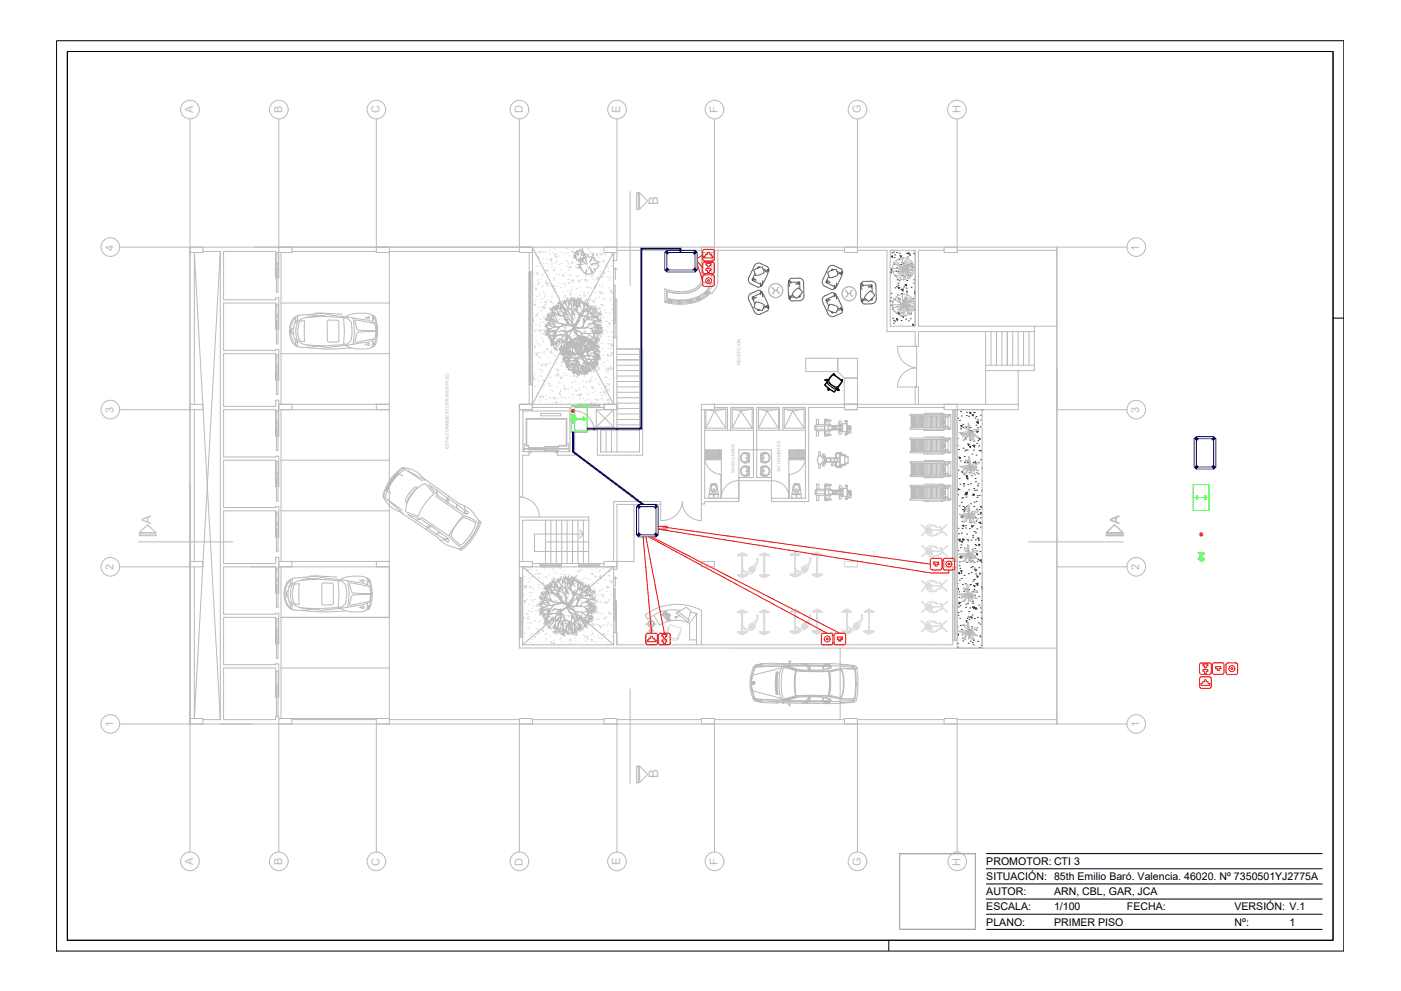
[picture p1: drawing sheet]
<svg xmlns="http://www.w3.org/2000/svg" width="594mm" height="420mm" viewBox="0 0 594 420" stroke-linecap="round" stroke-linejoin="round" font-family="sans-serif">
<defs><g id="words">
<g font-size="5.5" fill="#bababa">
<text x="279.1" y="86.9" transform="rotate(-90 279.1 86.9)">B</text>
<text x="64.2" y="222.2" transform="rotate(-90 64.2 222.2)">A</text>
<text x="474.7" y="222.2" transform="rotate(-90 474.7 222.2)">A</text>
<text x="279.1" y="330" transform="rotate(-90 279.1 330)">B</text>
</g>
<g font-size="4.7" fill="#bababa">
<text x="81.9" y="48" transform="rotate(-90 81.9 48)">A</text>
<text x="119.6" y="48" transform="rotate(-90 119.6 48)">B</text>
<text x="161" y="48" transform="rotate(-90 161 48)">C</text>
<text x="221.6" y="48" transform="rotate(-90 221.6 48)">D</text>
<text x="263" y="48" transform="rotate(-90 263 48)">E</text>
<text x="304.3" y="48" transform="rotate(-90 304.3 48)">F</text>
<text x="365" y="48" transform="rotate(-90 365 48)">G</text>
<text x="407.2" y="48" transform="rotate(-90 407.2 48)">H</text>
<text x="48.1" y="106.3" transform="rotate(-90 48.1 106.3)">4</text>
<text x="483.1" y="106.3" transform="rotate(-90 483.1 106.3)">1</text>
<text x="48.1" y="175.2" transform="rotate(-90 48.1 175.2)">3</text>
<text x="483.1" y="175.2" transform="rotate(-90 483.1 175.2)">3</text>
<text x="48.1" y="241.8" transform="rotate(-90 48.1 241.8)">2</text>
<text x="483.1" y="241.8" transform="rotate(-90 483.1 241.8)">2</text>
<text x="48.1" y="308.4" transform="rotate(-90 48.1 308.4)">1</text>
<text x="483.1" y="308.4" transform="rotate(-90 483.1 308.4)">1</text>
<text x="81.9" y="366.8" transform="rotate(-90 81.9 366.8)">A</text>
<text x="119.6" y="366.9" transform="rotate(-90 119.6 366.9)">B</text>
<text x="161" y="367.1" transform="rotate(-90 161 367.1)">C</text>
<text x="221.6" y="367.2" transform="rotate(-90 221.6 367.2)">D</text>
<text x="263" y="366.9" transform="rotate(-90 263 366.9)">E</text>
<text x="304.3" y="366.7" transform="rotate(-90 304.3 366.7)">F</text>
<text x="365" y="367.3" transform="rotate(-90 365 367.3)">G</text>
<text x="407.2" y="367.1" transform="rotate(-90 407.2 367.1)">H</text>
</g>
<g font-size="4.5">
<text x="418.2" y="366.7">PROMOTOR: CTI 3</text>
<text x="418.2" y="373.2">SITUACIÓN: 85th Emilio Baró. Valencia. 46020. Nº 7350501YJ2775A</text>
<text x="418.2" y="379.6">AUTOR:</text>
<text x="446.9" y="379.6">ARN, CBL, GAR, JCA</text>
<text x="418.2" y="386">ESCALA:</text>
<text x="446.9" y="386">1/100</text>
<text x="477.9" y="386">FECHA:</text>
<text x="523.5" y="386">VERSIÓN: V.1</text>
<text x="418.2" y="392.4">PLANO:</text>
<text x="446.9" y="392.4">PRIMER PISO</text>
<text x="523.5" y="392.4">Nº:</text>
<text x="546.8" y="392.5">1</text>
</g>
<g font-size="1.9" fill="#bababa">
<text x="314" y="154.9" transform="rotate(-90 314 154.9)">RECEPCION</text>
<text x="190.4" y="190.3" transform="rotate(-90 190.4 190.3)">ESTACIONAMIENTO PRIMER PISO</text>
<text x="311.6" y="200.7" transform="rotate(-90 311.6 200.7)">SH MUJERES</text>
<text x="331" y="200" transform="rotate(-90 331 200)">SH HOMBRES</text>
</g>
<text font-size="1.9" fill="#dcdcdc" x="371.6" y="238.2" transform="rotate(-90 371.6 238.2)">GYM</text>
</g></defs>
<!-- layer: CAJETIN -->
<path d="M24 17.3h545.8v385.9h-545.8zM28.6 21.8h536.7v376.9h-536.7zM565.3 134.9h4.5M381.5 361.9h32.1v32.1h-32.1zM418.2 374.8h142.4M418.2 368.3h142.4M418.2 361.9h142.4M376.9 398.7v4.5M418.2 394h142.4M418.2 387.6h142.4M418.2 381.2h142.4" fill="none" stroke="#000" stroke-width=".42"/>
<!-- layer: 0 -->
<g fill="none" stroke="#bababa" stroke-width=".42">
<path d="M80.5 104.8h367.7v202.2h-367.7zM80.5 104.8v202.2M86 106.6h7.4M93.4 106.6v198.5M93.4 106.6l-11 198v-64.3M108 104.8h116.8M117.2 114h.7v9.9h-.7zM117.5 111.6v1.5M117.5 111.6l-.1 .1M117.5 111.6l.2 .1M118.2 106.6v11.2h-.2v-10.7h-.9l-.2 10.7v-11.2h-22.1v20.5h22.1v-.8h1.3v13.4h-.2v-10.7h-.9l-.2 10.7v-11.2h-22.1v20h22.1v-.3h1.3v13h-.2v-10.7h-.9l-.2 10.7v-11.3h-22.1v22.4h22.1v-2.6h1.3v15.2h-.2v-10.7h-.9l-.2 10.7v-11.2h-22.1v20.1h22.1v-.4h1.3v12.9h-.2v-10.7h-.9l-.2 10.7v-11.2h-22.1v20.1h22.1v-.4h1.3v13h-.2v-10.7h-.9l-.2 10.7v-11.2h-22.1v22.3h22.1v-2.6h1.3v15.2h-.2v-10.7h-.9l-.2 10.7v-11.2h-22.1v20.1h22.1v-.3h1.3v12.9h-.2v-10.7h-.9l-.2 10.7v-11.3h-22.1v20.1h22.1v-.3h1.3v14h-.2v-10.9h-.9l-.2 10.9v-12.3h-22.1v21.9h22.1v-1.2h1.3v.7M119.2 107.1v64.3"/>
<path d="M123.8 106.6h35.8M165.1 106.6h55.1M165.1 107.1v64.3M224.4 107.1v64.3M224.4 115.3h1.3M260.2 107.1v64.3h-34.5zM260.9 113.7v4.9M260.9 113.7l-.6 .6M260.9 113.7l.7 .6M261.6 106.1h35.8M261.6 107.1v3.3h-1.4M303 106.1h55.1"/>
<path d="M363.6 106.1h12.5v34.5h12v6.2h1.4v-6.2h49.1v-2.3M377.5 106.1h10.6v32.2h-10.6zM377.5 106.1h3.2M388.1 106.1v32.2M400.3 106.1h-10.8v32.2h58.7M405.9 106.1h42.3M448.2 104.8v202.2M117.2 135.8h.7v10h-.7zM117.5 133.5v1.5M117.5 133.5l-.1 .1M117.5 133.5l.2 .1M119.2 128.5h45.9"/>
<path d="M260.3 120.9h.5M117.2 157.3h.7v9.9h-.7zM117.5 154.9v1.5M117.5 154.9l-.1 .2M117.5 154.9l.2 .2M119.2 149.9h45.9M260.2 143.2h1.4v39.2h-6.9v9.2h16.5v-43.6h1.3v45h-19.2v-10.6h-9.6M388.7 146.8l-.1 17.3M417.9 154.9h20.7v2.2h-20.7zM82.4 171.4v-64.3l11 198M82.4 173.7v64.3M117.5 178.7v1.5"/>
<path d="M117.5 178.7l-.1 .1M117.5 178.7l.2 .1M118.2 173.7h46.9v64.3h-41.3M119.2 173.7v64.3M220.2 171.4v103.3l228 .1M221.7 173.7v17.8h2.7v1.5h-2.8v17.7h-1.4M224.4 163.1h1.3M245.3 171.4v1.4M254.3 171.4v1.4M260.2 171.4l-34.5-66.6v68h15.9l.1 18.7h-5.3v1.5h7.3v-20.2h12.4M260.2 173.7v7.4h-8.2v1.3M261.6 172.8h.1"/>
<path d="M297.4 173.7v40h1.4v-1.1h14.5v-10.2h6.2M298.8 173.7v37.5h14.5M302.1 171.4h129.6v2.3h-25.8M303 172.8h5.5v9.6M319.5 172.8h-9.6v9.6M358.1 172.8h-15.2v39.8h-15.8v-10.2h-6.2v-29.6h9.6v9.6M363.6 172.8h36.7M388.1 171.4v-7.3h1.4v7.3M404.1 173.7l-.1 64.3M405.9 173.7h10.6v101.1h-10.6zM117.2 181.1h.7v9.9h-.7zM119.2 195.1h45.9"/>
<path d="M298.8 182.4h20.7M320.9 182.4h20.6M331.9 182.4v-9.6h9.6v38.4h-14.4M117.2 202.5h.7v9.9h-.7zM117.5 200.2v1.4M117.5 200.2l-.1 .1M117.5 200.2l.2 .1M119.2 216.6h45.9M220.2 219.2h29.5v1.4h-28.1v17.4M280.1 213.9h-18.5v27.5h-1.4v-1.1M280.1 212.6h-19.9v25.4M313.3 203.8h13.8a7 7 0 0 1 7.4 7.4"/>
<path d="M313.3 203.8a7.4 7.4 0 0 0-7.4 7.4M117.2 223.9h.7v9.9h-.7zM117.5 221.6v1.5M117.5 221.6l-.1 .1M117.5 221.6l.2 .1M225.7 238.9h30.4M229.1 238.9v1.4M238 238.9v1.4M245.3 238.9v1.4M254.3 238.9v1.4M405.9 238v2.3M117.2 247.7h.7v9.9h-.7z"/>
<path d="M117.5 245.3v1.5M117.5 245.3l-.1 .1M117.5 245.3l.2 .1M118.2 240.3h46.9v64.3h-41.3M119.2 240.3v64.3M220.2 244.9h1.4M221.6 240.3v33.1M221.6 240.3l38.6 33.1M221.6 240.3h38.6M260.2 240.3l-38.6 33.1M260.2 240.3l.1 27.9M260.9 244.6v4.1"/>
<path d="M260.9 244.6l-.6 .6M260.9 244.6l.7 .6M404 240.3v33.1h-142.4v-5.2h-1.3M416.5 242.6v32.2M117.2 269.1h.7v10h-.7zM117.5 266.8v1.5M117.5 266.8l-.1 .1M117.5 266.8l.2 .1M119.2 261.7h45.9M220.2 270.2h1.4M221.6 273.4h38.6M260.3 268.2l-.1 5.2"/>
<path d="M356.3 274.8v30.3M404 271.5h1.9M117.2 292.9h.7v10.8h-.7zM117.5 290.7v1.4M117.5 290.7l-.1 .1M117.5 290.7l.2 .1M119.2 283.2h45.9M86 305.1h7.4M93.4 307h13.4M123.8 305.1h35.8M165.1 305.1h55.1M225.7 305.1h30.4"/>
<path d="M261.6 305.1h35.8M303 305.1h55.1M363.6 305.1h36.7M405.9 305.1h42.3M381.5 361.9h32.1v32.1h-32.1z"/>
<circle cx="80.6" cy="46.5" r="4"/>
<circle cx="118.2" cy="46.5" r="4"/>
<circle cx="159.6" cy="46.5" r="4"/>
<circle cx="220.3" cy="46.5" r="4"/>
<circle cx="261.6" cy="46.5" r="4"/>
<circle cx="303" cy="46.5" r="4"/>
<circle cx="363.6" cy="46.5" r="4"/>
<circle cx="405.8" cy="46.5" r="4"/>
<circle cx="46.8" cy="104.8" r="4"/>
<circle cx="481.8" cy="104.8" r="4"/>
<circle cx="46.8" cy="173.7" r="4"/>
<circle cx="481.8" cy="173.7" r="4"/>
<circle cx="46.8" cy="240.3" r="4"/>
<circle cx="481.8" cy="240.3" r="4"/>
<circle cx="46.8" cy="306.9" r="4"/>
<circle cx="481.8" cy="306.9" r="4"/>
<circle cx="80.6" cy="365.2" r="4"/>
<circle cx="118.2" cy="365.2" r="4"/>
<circle cx="159.6" cy="365.2" r="4"/>
<circle cx="220.3" cy="365.2" r="4"/>
<circle cx="261.6" cy="365.2" r="4"/>
<circle cx="303" cy="365.2" r="4"/>
<circle cx="363.6" cy="365.2" r="4"/>
<circle cx="405.9" cy="365.2" r="4"/>
</g>
<!-- layer: COLUMNA -->
<path d="M267.2 81.2v40M269.9 81.7h.8v7.2h-.8zM271.2 81.7l3.4 3.5-3.4 3.5zM58.6 229.7h40.1M59.1 226.4h7.1v.7h-7.1zM59.1 225.8l3.5-3.3 3.5 3.3zM436.2 229.7h40M469.1 226.4h7.2v.7h-7.2zM469.1 225.8l3.5-3.3 3.6 3.3zM267.2 292.1v40M269.9 324.8h.8v7.1h-.8zM271.2 324.8l3.4 3.5-3.4 3.5z" fill="none" stroke="#bababa" stroke-width=".42"/>
<!-- layer: L.COLUMNA -->
<g fill="none" stroke="#bababa" stroke-width=".42">
<path d="M80.5 50.5v54.3h-29.8M118.2 50.5v54.3M159.6 50.5v54.3M220.2 50.5v54.3M261.6 50.5v54.3M303 50.5v54.3M363.6 50.5v54.3M405.9 50.5v54.3M448.2 104.8h29.8M50.7 173.7h29.8M448.2 173.7h29.8M50.7 240.3h29.8"/>
<path d="M448.2 240.3h29.8M50.7 307h29.8v54.3M118.2 307v54.3M159.6 307v54.3M220.2 307v54.3M261.6 307v54.3M303 307v54.3M363.6 307v54.3M405.9 307v54.3M448.2 307h29.8"/>
</g>
<!-- layer: 0 -->
<g fill="none" stroke="#dbdbdb" stroke-width=".42">
<path d="M221.6 240.7l.4 .2-.4 .4M221.7 249.3h.1M222.1 252.3h.1M222.1 244.6h.1M222.2 248.4l.8-.1-.1 .8zM222.4 254.6h.1M222.7 254.7h.1M222.8 249.4h.1M222.8 241.6h.1M222.8 255l-.6 .1 .6 .5v-.6M222.8 248.4l.6-.1-.1 .6zM223.4 254.1h.1"/>
<path d="M223.4 241.7l.6-.1-.1 .5zM223.8 247h.1M224.1 258.9h.1M224.1 256.3h.1M224.2 243h.1M224.4 251.3h.1M224.4 248.5l.6 .2-.4 .5zM224.5 245.3h.1M224.6 246.3h.1M224.7 252.5h.1M224.8 241.3h.1M225.2 259.3h.1"/>
<path d="M225.2 244.6h.1M225.3 251.2h.1M225.4 254.3h.1M225.6 249.3h.1M225.6 257.9h.1M225.7 254.8h.1M225.8 244.4h.1M225.9 249.5h.1M226 257.1h.1M226.5 254.2h.1M227 243.5h.1M227.2 259h.1"/>
<path d="M227.4 241.9h.1M227.4 256.4l.6 .1-.3 .5zM227.9 245.4h.1M228 248.9h.1M228.2 247.8h.1M228.3 244.8h.1M228.7 243.1l-.3 .5-.2-.6 .6 .1M228.9 258.2h.1M228.9 254.3h.1M229 253.7h.1M229.1 249.6h.1M229.1 253.2h.1"/>
<path d="M229.3 253.8l.6-.1-.1 .6zM229.3 248.2h.1M229.4 257.2h.1M229.5 243.2h.1M229.6 254.3h.1M229.7 259.5h.1M229.9 259.8h.1M230.3 259.1h.1M230.4 247l-.5 .1 .5 .5v-.6M230.9 240.3l-.5 .1M231 240.3v.6l-.6-.5M231.1 244.3h.1"/>
<path d="M231.2 250.8l.6 .2-.4 .5zM231.3 257.1l.8-.1-.1 .9zM231.5 244.9h.1M231.5 247.9h.1M231.8 250.2h.1M232.1 249.7h.1M232.6 243.8h.1M232.6 256.1h.1M232.7 254.5h.1M232.8 247.1l.9-.1-.2 .9zM233.1 259.7h.1M233.4 259.2h.1"/>
<path d="M233.5 249.3h.1M233.8 255h.1M234 240.9h.1M234 250h.1M234.2 258.6l.6 .2-.4 .5zM234.3 245h.1M234.5 254.7h.1M234.6 245h.1M234.6 241.6h.1M234.8 246.8h.1M234.9 258h.1M234.9 245.2l.6 .2-.3 .5z"/>
<path d="M235.1 253h.1M235.2 250.4h.1M235.3 249.9h.1M235.3 248.1h.1M235.5 252.7h.1M235.5 243.1h.1M235.6 247.1h.1M235.7 259.2l.6-.1-.1 .6zM235.9 254.6h.1M236.3 252.5l.6-.1-.1 .6zM236.3 258.6h.1M236.5 259.4h.1"/>
<path d="M236.5 252.5h.1M236.9 245.8l.5-.1v.6zM237 240.3h.1M237.3 241h.1M237.5 257.9h.1M237.6 245.1h.1M237.7 243.4h.1M237.9 253.1l.6 .1-.3 .5zM238.4 250h.1M238.4 249.3h.1M238.6 256.9h.1M238.8 251.9h.1"/>
<path d="M238.9 243.5h.1M238.9 252.8h.1M239 254.7h.1M239 246.9h.1M239.2 255.1h.1M239.2 241.9h.1M239.6 259.5h.1M239.8 248.9h.1M240.1 240.5h.1M240.7 254.4h.1M240.8 245.2h.1M241 243.5h.1"/>
<path d="M241.4 245.8h.1M241.5 250.1h.1M241.7 259.8h.1M241.7 247.5l.6 .2-.4 .5zM241.9 255.9h.1M242 254.8h.1M242.1 255.8h.7l-.2 .8zM242.1 251.7h.1M242.6 255.3h.1M242.7 259.6h.1M242.9 257.6h.1M243.2 240.5h.1"/>
<path d="M243.2 258.4l-.5-.5 .6-.1v.6M243.4 258.7h.1M243.6 253.7h.1M243.8 248.7h.1M243.9 245.4h.1M243.9 251.1l-.6 .1 .5 .5 .1-.6M244 243.7h.1M244.2 242.4h.1M244.3 245.8l-.9 .1 .8 .7M244.3 245.8l-.1 .8M244.4 243.9h.1M244.5 244.4l-.1 .6-.5-.5"/>
<path d="M244.5 244.4l-.6 .1M244.6 250.2h.1M244.6 256.7h.1M244.7 246h.1M244.7 255.3l.3 .7 .3-.5-.6-.1M244.8 251.7h.1M245.1 248.3h.1M245.1 246.8h.1M245.2 254.9h.1M245.3 241.8h.1M245.3 249.3h.1M245.4 241.9l.3 .7 .3-.5-.5-.2"/>
<path d="M245.8 259.7h.1M245.8 254.2h.1M246.3 257.7h.1M246.3 254.8h.1M246.3 240.7h.1M246.5 241.6h.1M247 245.4h.1M247.4 247.1h.1M247.7 250.3h.1M247.9 244.9h.1M248.3 255h.1M248.3 255.6h.1"/>
<path d="M248.4 252.5h.1M248.4 248.4h.1M248.4 249.8l.6 .1-.3 .5zM248.5 250.6h.1M248.7 250.7h.1M248.7 245.6h.1M248.9 259.8h.1M248.9 240.6h.1M249 249.9h.1M249.3 258h.1M249.5 240.8h.1M249.5 256.6h.1"/>
<path d="M249.8 256.6l.5-.1v.6zM250.1 245.6h.1M250.3 249.9l.6 .5M250.3 249.9l.6-.1v.6M250.7 243.5h.1M250.8 250.4h.1M250.9 241.4h.1M250.9 243.2l.6-.1-.1 .6zM251.4 255.1h.1M251.5 257.6l.5 .2-.3 .5zM251.6 247.3h.1M251.6 249h.1"/>
<path d="M252 259.9h.1M252.1 250.9h.1M252.2 244.2l.3 .7 .3-.5-.5-.2M252.4 253.2h.1M252.5 240.9h.1M252.5 254.4h.1M253.1 257.4h.1M253.2 259.1h.1M253.2 245.7h.1M253.3 252.4h.1M253.4 254.5l-.9 .1 .8 .8 .1-.9M253.5 259.8h.1"/>
<path d="M253.5 247.4h.1M253.7 242.4h.1M253.9 250.5h.1M254.1 244.6h.9l-.2 .8zM254.2 241.6h.1M254.4 255.4h.1M254.5 255.3h.1M254.5 243.9h.1M254.6 250.4h.1M254.8 245.4h.1M255 240.5h.1M255.2 252l.3 .7 .3-.5-.5-.1"/>
<path d="M255.3 249.8h.1M255.6 241h.1M255.8 253.3h.1M256.1 255.7h.1M256.2 243.9h.1M256.3 245.8h.1M257 250.7h.1M257.2 249.3h.1M257.3 255.2l-.5 .1 .5 .5v-.6M257.3 248.6l.6-.1v.6zM257.5 240.5h.1M257.6 255.4h.1"/>
<path d="M257.8 259.2h.1M257.9 241.9l.6-.1v.6zM257.9 244h.1M258 254.3h.1M258.1 254.8h.1M258.2 246.3h.1M258.3 249.3h.1M258.3 241.6h.1M258.5 244.3h.1M258.8 241.1h.1M259 252.2h.1M259.2 247.1h.1"/>
<path d="M259.2 247.1l-.2-.6 .6 .1-.3 .5M259.4 245.9h.1M259.4 255.8h.1M259.8 258.1h.1M260.1 250.8h.1M260.2 252.6h.1M221.6 268.4v.3M221.7 263.7h.1M222.2 261.7l-.6 .1 .6 .5v-.6M222.3 268.4h.1M222.9 273.2h.1M223.1 260.5h.1"/>
<path d="M223.5 271.3h.1M223.6 264.1h.1M223.6 260.1h.1M223.6 261.9l.6 .2-.3 .5zM223.7 266.3h.1M223.9 266.4h.1M223.9 261.3h.1M224.5 265.6h.1M224.7 272.3h.1M224.7 269.3h.1M224.8 263.8h.1M224.9 264.3h.1"/>
<path d="M225.4 268.5h.1M225.5 271.1h.1M226 273.3h.1M226.6 263.4h.1M226.8 263h.1M226.9 270.4l-.3-.6 .6 .2-.3 .4M227.3 266.5h.1M227.5 268.8h.1M227.6 268.9h.1M227.9 263.9h.1M228.1 267.2l.6-.1-.1 .6zM228.2 273.1h.1"/>
<path d="M228.5 268.1h.1M228.5 268.6h.1M228.7 263.1h.1M228.7 260.5l.6-.1-.1 .5-.5-.4M229.7 267.1l.9-.1-.2 .8zM230.4 264.2l.3 .6M230.4 264.2l.6 .2-.3 .5M230.5 265.4h.1M230.8 265.2h.1M231 269h.1M231 264h.1M231.3 271.3h.1"/>
<path d="M231.6 268.7h.1M231.7 270.7h.1M233.2 270h.1M233.4 262h.1M233.4 265h.1M233.4 272l.3 .7M233.5 272.1l.5 .1-.3 .5M233.6 260h.1M234.1 264.1h.1M234.2 267.9h.1M234.3 273h.1M234.5 268h.1"/>
<path d="M234.5 272.6l.6-.1v.6l-.6-.5M234.6 271.4h.1M234.7 268.8h.1M234.7 263h.1M235.1 265.9l.6-.1v.6zM235.4 260.2h.1M236.3 265.6h.1M236.8 262.1h.1M237.1 264.5h.1M237.2 266.5l.2 .6 .4-.4-.6-.2M237.2 264.2h.1M237.3 271.1h.1"/>
<path d="M237.8 268.9h.1M237.9 270.3h.1M238 271.8h.1M238.2 266.8h.1M238.4 261.8h.1M238.4 263.4h.1M239.3 268.8h.1M240 261h.1M240.3 264.3h.1M240.5 264.6h.1M240.8 266.9h.1M240.9 269h.1"/>
<path d="M240.9 260.9l.6 .2-.3 .5zM241.2 265.7l-.8 .1M241.2 265.7l-.1 .9-.7-.7M241.5 272.8h.1M241.5 271.3l.6-.1v.6zM242.1 264.6l.6-.1v.5zM242.6 265.3h.1M242.9 268.6h.1M243.1 263.7h.1M243.4 264.5h.1M243.5 270.7h.1M243.7 263.5h.1"/>
<path d="M244 268.7l.2 .7 .3-.5-.5-.1M244 271.7h.1M244 269.2h.1M244.2 267h.1M244.2 266.7h.1M244.4 261.7h.1M244.5 269.4h.1M246.5 264.5h.1M246.6 260.1h.1M247.1 269.3h.1M247.2 260.2h.1M247.4 265.9h.1"/>
<path d="M247.7 270.5h.1M247.7 263.2l.6 .2-.3 .4zM247.8 269.5h.1M247.9 265.5h.1M248.1 260.5h.1M248.1 271.8h.1M248.1 265.6h.1M248.6 270l.6-.1-.1 .6zM249.1 271.1h.1M249.2 263.3l.6-.1-.1 .6zM249.6 264.7h.1M250 260.2h.1"/>
<path d="M250.2 263.4h.1M250.3 269.4h.1M250.3 262.5h.1M250.7 271l.6 .2-.3 .5zM251 264.6l.9-.1-.2 .8zM251.1 268.4h.1M251.1 268.9h.1M251.5 271.9h.1M252.5 272.3h.1M252.7 267.3h.1M252.8 264.8h.1M252.9 262.3h.1"/>
<path d="M253.4 269.5h.1M253.6 262.6h.1M253.7 270.3h.1M253.9 265h.1M253.9 265.4h.1M254.2 260.4h.1M254.4 265.3h.1M254.5 265.4l.6 .2-.4 .5zM254.7 270.8h.1M255.2 260.1h.1M255.3 270.7h.1M255.6 268.7l.6-.1-.1 .6z"/>
<path d="M255.8 264.9h.1M256.2 262l.6-.1-.1 .6zM256.4 269.6h.1M256.9 261.5h.1M257.3 265.1h.1M257.4 269.2h.1M257.5 273.4h.3M257.6 267.4h.1M257.6 264.2h.1M258.3 260.2h.1M258.4 273.3h.1M258.5 260.5l-.2-.6 .5 .2-.3 .4"/>
<path d="M259 265h.1M259.1 260.2h.1M259.6 269.7h.1M260 265.7h.1M260.2 273.3l-.1 .1"/>
</g>
<!-- layer: arbolesss -->
<g fill="none" stroke="#dbdbdb" stroke-width=".42">
<path d="M226.3 116.1h.1M226.4 107h.1M227.2 112.9h.1M227.3 107.4h.1M227.7 116.5h.1M228 118.8h.1M228.1 115.6l-.6 .1 .5 .5 .1-.5M228.1 106.7h.1M228.1 119.9l.6 .2-.3 .5zM228.2 112.8h.1M228.7 109l-.1 .5-.5-.4M228.7 108.9l-.6 .2"/>
<path d="M228.7 111.4h.1M228.8 106.5l.6 .2-.3 .4zM229.2 118.3h.1M229.4 116.2h.1M229.8 107.1h.1M230 116.8h.1M230.1 109.5h.1M230.2 111.8h.1M230.4 106.8h.1M230.9 115.4h.1M231.1 119.8h.1M231.3 106.8h.1"/>
<path d="M231.3 114.8h.1M231.4 118.9h.1M231.5 109.8h.1M231.7 104.8h.1M231.8 111.5h.1M232.1 115l-.3-.7 .6 .2-.3 .5M232.5 116.3h.1M232.9 107.7h.1M233 106.1h.1M233.5 109.6h.1M233.8 111.9h.1M233.8 113.2h.1"/>
<path d="M233.9 110.8l-.7-.7 .8-.1-.1 .8M234.3 106.9h.1M234.6 114.4l.5-.1v.6l-.5-.4M234.6 117.9h.1M234.8 118.6h.1M234.9 111.6h.1M234.9 105.5h.1M235 113.6h.1M235.1 107.7h.6v.5l-.6-.4M235.2 108.6h.1M235.6 116.5h.1M235.6 108.8l.6 .2-.3 .4z"/>
<path d="M235.9 111h.1M236.7 108.5h.1M236.8 116.4h.1M237.2 112.1h.1M237.5 107.1h.1M237.5 114.4h.1M238.1 111.8h.1M238.7 116.5h.1M238.9 117.3l-.3-.7 .6 .2-.3 .5M239.1 107.4h.1M239.6 105.1h.1M239.8 115.4h.1"/>
<path d="M240 110.4h.1M240.1 112.9h.1M240.2 105.5h.1M240.4 111h.1M240.6 107.1h.1M240.8 118.4h.1M240.9 114.5h.1M241 113.5h.1M241 118.3h.1M241.2 111.9h.1M241.2 116.8h.1M241.2 108.5h.1"/>
<path d="M241.5 119.7l-.5 .1 .5 .5 .1-.5M241.8 116.7h.1M242.1 113.1v.5l-.5-.4M242.1 106.5l.6-.2v.6zM242.1 113l-.6 .2M242.4 111l.2 .7 .4-.5-.6-.2M243 105.2h.1M243.1 118.7l-.9 .1 .8 .7 .1-.8M243.3 107.5h.1M243.7 107.3h.1M243.8 108.9l.9-.1-.2 .8zM244.1 113.5h.1"/>
<path d="M244.3 112h.1M244.5 117.3h.1M244.5 117h.1M244.7 112.3h.1M244.7 107.8h.1M244.8 119.3h.1M244.9 116.8h.1M244.9 107.3h.1M245.6 113.2h.1M245.6 119.5l-.2-.6 .6 .2-.3 .4M246.2 105.5l.5 .2-.3 .4zM246.6 118.7h.1"/>
<path d="M246.7 107.7h.1M246.7 105.5h.1M246.8 107.4h.1M247 110h.1M247.4 112.1h.1M247.7 111h.1M247.8 115.9h.1M248 118.5l.6-.1-.1 .6-.5-.4M248.1 116.9h.1M248.2 119.4h.1M248.6 111.9l.6-.1-.1 .5zM248.6 116.5h.1"/>
<path d="M249.2 105.2l.6-.1-.1 .5zM249.2 113.3l.2 .7 .4-.5-.6-.2M249.3 119.1h.1M249.5 114.1h.1M249.7 109.1h.1M249.9 107.5h.1M249.9 106.6h.1M250.3 110.1h.1M250.5 112.2h.1M250.5 117.1h.1M250.7 112.4h.1M250.7 112.2h.1"/>
<path d="M250.9 107.2h.1M250.9 107.4h.1M251.1 117h.1M251.4 118.4h.1M251.9 112.9h.1M252.8 118.3h.1M252.9 117.6l.9-.1-.2 .8zM252.9 107.7l.6 .2-.3 .5zM253 107.6h.1M253.6 109.1h.1M253.6 112.3h.1M254 112.6h.1"/>
<path d="M254.2 117.1h.1M254.2 116h.1M254.4 114.9h.1M254.4 107.6l.9-.1-.1 .9zM254.5 111h.1M254.7 106h.1M255 117.3l.6-.1v.5zM255.6 110.6l.6-.2-.1 .6zM255.9 115.6l.3 .6M256 115.6l.5 .2-.3 .4M256.1 107.7h.1M256.5 107.8h.1"/>
<path d="M256.7 112.4h.1M257.2 111.5h.1M257.4 117.2h.1M257.5 113.2h.1M257.7 115h.1M258 117.3h.1M258.4 118.7h.1M259 117.8h.1M259.2 112.8h.1M259.2 107.8h.1M259.4 107.8h.1M259.5 111h.1"/>
<path d="M259.8 112.6h.1M260.2 108h.1M260.2 110.2l-.5-.2 .3 .7 .2-.3M225.7 135.8l.6-.1v.6zM225.8 135.2h.1M225.9 128.1h.1M225.9 121.8h.1M226.3 129.2l.6-.2v.6zM226.4 139.9h.1M226.6 134h.1M226.9 127.3h.1M226.9 122.5l.6-.2v.6z"/>
<path d="M227 120.9h.1M227.1 137.5h.1M227.4 133.3l.6 .2-.4 .5zM227.4 139.9h.1M227.6 125.7h.1M227.8 132.7h.1M228.2 130.5h.1M228.7 138.2h.1M228.8 124.7h.1M228.9 135.3h.1M229.2 136.7h.1M229.2 128.2h.1"/>
<path d="M229.4 131.7h.1M229.4 139.9l-.9 .1 .8 .7 .1-.8M229.6 130.6h.1M229.6 126.7h.1M229.8 121.8h.1M230.1 121.1h.1M230.1 123.7h.1M230.2 139.7h.1M230.3 136.5h.1M230.4 134.7h.1M230.7 129.8h.1M230.7 125.8h.1"/>
<path d="M230.8 140h.1M230.9 124.8h.1M230.9 129.9l-.8 .1 .7 .8 .2-.9M231 129.2h.1M231.1 127.8l.6 .1-.3 .5zM231.3 130.6h.1M231.6 120.1l.9-.1-.1 .8zM231.7 121.2h.1M232 134.6h.1M232.1 135.4h.1M232.4 127.2h.1M232.8 134.5h.6l-.1 .5z"/>
<path d="M232.9 130.7h.1M233.2 121.2h.1M233.2 133h.1M233.4 127.8h.6l-.1 .5zM233.8 125.9h.1M233.9 138.6h.1M234 121.2l.6-.2-.1 .6zM234 138.9h.1M234.1 133.6h.1M234.1 135.6l.6 .2-.3 .4zM234.3 128.6h.1M234.5 130.7h.1"/>
<path d="M234.6 123.6h.1M235.1 121.4h.1M235.1 135.6h.1M235.1 122.8l-.2-.6 .5 .2-.3 .5M235.4 123.7h.1M235.7 124.1h.1M236.1 129.6h.1M236.3 121.3h.1M236.6 133.1h.1M236.6 129.5h.1M236.9 126h.1M236.9 135.5h.1"/>
<path d="M237.6 130.8h.1M237.6 135h.1M237.7 121.9h.1M237.9 130l.6 .2-.3 .5zM238.3 135.6h.1M238.3 120.3h.1M238.7 127.3h.1M238.7 123.8h.1M238.9 135.4h.1M239 126.2h.1M239.1 130.4h.1M239.1 138.8l1-.2-.2 .9z"/>
<path d="M239.2 140l.6-.2v.6zM239.3 125.4h.1M239.4 121.4h.1M239.6 120.4h.1M239.6 132.8h.1M239.8 132.1h.1M239.8 133.3l.6-.2v.6zM239.9 138.4h.1M240 126.1h.1M240.1 133.4h.1M240.3 135.6h.1M240.4 128.4h.1"/>
<path d="M240.4 126.6l.6-.2-.1 .6zM240.5 138.2h.1M240.6 123.4h.1M240.6 137.9h.1M240.7 130.9h.1M240.7 128.8l.9-.1-.1 .8zM240.9 137.9l.6 .1-.3 .5zM241.4 135.8h.1M241.7 124.5l.5 .1-.3 .5zM241.9 123.7h.1M242 122.8h.1M242.4 126.3h.1"/>
<path d="M242.5 121.5h.1M242.7 128.6h.1M242.9 129.2h.1M243.1 126.2h.1M243.5 134.5h.1M243.7 137.2h.1M243.8 131h.1M243.8 134.6h.1M243.9 132.2h.1M244 138h.1M244.1 127.3h.1M244.3 122.3h.1"/>
<path d="M244.5 135.9h.1M244.7 132.3l.6 .2-.4 .4zM245.6 121.6h.1M245.6 125.2h.1M246.1 128.7h.1M246.2 126.4h.1M246.2 138.6h.6v.5zM246.4 131.1h.1M246.8 132l.6-.1v.5zM246.8 132h.1M246.9 131.1h.1M247.2 137h.1"/>
<path d="M247.4 125.3l.6-.2-.1 .6zM247.5 124.1h.1M247.6 136h.1M248.4 126.7l.3 .7 .3-.5-.6-.2M248.4 139.1h.1M248.4 129.6h.1M248.5 121.8h.1M248.7 134.1h.1M248.7 121.8h.1M248.9 129.1h.1M249.1 124.1h.1M249.3 126.4h.1"/>
<path d="M249.3 127.7h.1M249.4 135h.1M249.5 121.9h.1M249.7 137.1h.1M249.8 131.2h.1M249.8 137.5l.9-.1-.1 .9zM249.9 132.1h.1M250 131.3h.1M250.1 133.6h.1M250.1 127.1h.1M250.3 122.1h.1M250.5 127.3h.1"/>
<path d="M250.7 136.1h.1M250.9 139.4h.1M251.3 127.6l.9-.1-.1 .8zM251.4 132.8h.1M251.8 121.9h.1M252 134.7l-.3 .5-.3-.6 .6 .1M252.2 124.2h.1M252.4 138.2h.1M252.4 121.8l-.2-.6 .6 .1-.3 .5M252.5 126.6h.1M253 130.1h.1M253.1 131.4h.1"/>
<path d="M253.3 137.3l.6-.1-.1 .6-.5-.4M253.4 135.9h.1M253.5 133.6h.1M253.6 130.9h.1M253.8 136h.1M253.8 123.8h.1M253.8 136.2h.1M253.8 125.9h.1M253.9 130.6h.6l-.1 .5-.5-.4M254 121h.1M254.5 124l.5-.1v.5zM254.7 129.2h.1"/>
<path d="M255 122h.1M255.1 120.8h.1M255.4 129.6l-.2-.6 .6 .2-.3 .5M255.6 126.7h.1M255.6 124.3h.1M255.6 134.7h.1M255.9 126.7h.1M256.2 131.5h.1M256.7 132.6h.1M256.9 136.4h.1M257.2 136.1h.1M257.5 138.5h.1"/>
<path d="M258 122.1h.1M258.1 137.8h.1M258.2 136.8l.6 .2-.3 .5zM258.3 132.8h.1M258.6 127.8h.1M258.6 126.8h.1M258.8 122.8h.1M258.8 123.3h.1M258.9 123.4l.6 .2-.3 .5zM259.3 126.8h.1M259.3 131.6h.1M259.3 124.2h.1"/>
<path d="M259.4 135.8h.1M259.6 129.2h.1M259.6 130.8h.1M259.8 125.8h.1M260 136.4h.1M260 120.8h.1M225.7 142.5h.1M225.7 159.9l.6-.1-.1 .9-.5-.4M225.9 159h.1M226 155.1h.1M226.5 158.6h.1M226.6 146.7l.6 .2-.3 .5z"/>
<path d="M226.7 140.4h.1M227 149.9h.9l-.2 .8zM227.1 144.7h.1M227.6 145.8h.1M227.8 149.6h.1M228.2 145.8h.1M228.3 156.6h.1M228.4 154.3h.1M228.5 151.6h.1M228.5 151.3h.1M228.7 149.3h.1M228.8 146.6h.1"/>
<path d="M229 151.6h.1M229 141.7h.1M229.1 159.1h.1M229.4 159.6h.1M229.5 156.8h.1M229.5 140h.1M229.6 154.6h.1M229.6 143.6h.1M229.7 157.6h.1M229.8 149.7h.1M229.9 155.2l-.3-.6 .6 .2-.3 .4M230 144.7h.1"/>
<path d="M230.2 144.8h.1M230.6 149.1h.1M230.6 141.8l-.2-.6 .6 .2-.3 .4M230.9 149.7h.1M231 154.6l.6-.1-.1 .6zM231.1 142.3h.1M231.5 154.4h.1M231.5 154.5h.1M231.6 147.9l.6-.1-.1 .6-.5-.4M231.9 148.3h.1M232.1 159.2h.1M232.2 141.2l.6-.1-.1 .6-.5-.4"/>
<path d="M232.4 151.8h.1M232.4 159.9h.1M232.6 140.1h.1M232.6 154.1h.1M232.9 140h.1M233.1 158.5h.1M233.3 144.9h.1M233.3 153.5h.1M233.4 149l.2 .6 .4-.4-.6-.2M233.5 148.5h.1M233.7 143.5h.1M233.8 145.5h.1"/>
<path d="M234 149.8h.1M234.5 142.5h.1M234.6 154.5h.1M234.8 144.8h.1M234.8 150.9h.1M235.3 159.3h.1M235.6 150.7h.1M235.7 140.3h.1M235.7 156.4h.1M236 154.2h.1M236 158.7l1-.1-.2 .8zM236.3 156.6h.1"/>
<path d="M236.4 145h.1M236.6 157.5l-.2-.7 .6 .3-.3 .4M237.1 149.9h.1M237.4 144.1l-.3-.7 .6 .2-.3 .5M237.6 148.7l.9-.1-.1 .8zM237.7 154.6h.1M237.7 141.4h.1M238.1 155.3h.1M238.2 144.9h.1M238.3 150.3h.1M238.4 159.4h.1M238.4 147.3h.1"/>
<path d="M238.5 145.3h.1M238.5 140.4h.1M238.6 153.2l-.6 .1 .6 .5v-.6M238.6 146.6h.6v.5zM238.7 140.4h.1M238.9 140.4h.1M239.1 158.3h.1M239.3 153.2h.1M239.3 153.3h.1M239.4 145.9h.1M239.5 145.2h.1M239.6 148.4h.1"/>
<path d="M239.7 156.7h.1M239.7 143.4h.1M240 159h.1M240.1 151.3l.3 .6 .3-.4-.5-.2M240.2 150h.1M240.4 151.3h.1M240.8 154.7h.1M241.3 156.8h.1M241.4 143.8h.1M241.5 159.5h.1M241.5 143.6h.1M241.8 147.4h.1"/>
<path d="M242 140.5h.1M242.1 149.7h.1M242.4 149.1h.1M242.6 145.3h.1M242.8 157.2h.1M242.9 155.6h.1M243 152.2h.1M243.1 159.1l.6 .2-.3 .5zM243.2 147.2h.1M243.3 150.1h.1M243.4 154.5h.1M243.4 159.1h.1"/>
<path d="M243.4 142.2h.1M243.9 154.9h.1M243.9 145.7l.6 .2-.3 .4zM244.3 140.4h.1M244.3 160h.1M244.5 158.8l.6-.2-.1 .6zM244.6 159.6h.1M244.8 140.1h.1M245.1 146.3h.1M245.1 152.1l.5-.2v.6zM245.1 140.6h.1M245.5 149.8h.1"/>
<path d="M245.6 145.4l.6-.2v.6zM245.7 145.5h.1M245.7 145.4h.1M245.8 152.2h.1M246.5 150.2h.1M246.6 158.1h.1M246.6 151h.1M246.7 157.4h.9l-.1 .8zM246.9 153.5l.3 .7 .3-.4-.5-.3M247 154.9h.1M247.6 156.4h.1M247.6 159h.1"/>
<path d="M247.6 140.5h.1M247.7 159.8h.1M247.7 140.1l.6 .2-.4 .5zM247.8 154h.1M248 142.9h.1M248 149h.1M248.2 140.7h.1M248.2 144h.1M248.2 147.5l.9-.1-.1 .8zM248.7 148.8h.1M248.8 145.5h.1M248.8 157h.1"/>
<path d="M249 152h.1M249.2 152.3h.1M249.2 147.1h.1M249.5 142.1h.1M249.5 154.6h.1M249.5 150.4h.1M250.1 155.1h.1M250.3 140.5h.1M250.7 148l.6 .2-.4 .4zM250.8 159.9h.1M251.2 145.9h.1M251.3 140.8h.1"/>
<path d="M251.3 143h.1M251.5 157.4h.6l-.1 .5zM251.7 145.3h.1M252 145.6h.1M252.1 150.7h.6l-.1 .5zM252.2 151.3h.1M252.4 151.2h.1M252.5 155.9h.1M252.6 150.5h.1M252.7 144.1l.6-.2-.1 .6zM252.8 150.9h.1M252.9 154.7h.1"/>
<path d="M253 145.9h.1M253.1 156.8h.1M253.2 157.1h.1M253.2 140.9h.1M253.3 155.2h.1M253.3 143.7h.1M253.9 160h.1M253.9 156.5l-.2-.7 .6 .2-.3 .5M254.2 149.1h.1M254.4 140.9h.1M254.5 141.9h.1M254.7 143l-.2-.6 .5 .2-.3 .5"/>
<path d="M255 145.4h.1M255 145.7h.1M255.2 154.6h.1M255.3 147.8h.1M255.8 150.6h.1M256.1 153.7h.1M256.4 155.3h.1M256.6 157.2h.1M256.6 140.1h.1M256.9 159.6h.1M257.3 157.7h.1M257.3 156.2l.9-.1-.1 .8z"/>
<path d="M257.5 150.2l.5 .3-.3 .4zM257.5 141.1h.1M257.5 145.5h.1M257.5 152.7h.1M257.7 147.7h.1M257.9 142.7h.1M258.2 145.8h.1M258.2 144.4h.1M258.4 151h.1M258.5 156.2l.6-.2v.6zM258.6 155.7h.1M258.7 147.9h.1"/>
<path d="M258.8 150.7h.1M258.9 150.7h.1M258.9 146.3l.9-.2-.1 .9zM259 145.8h.1M259 150.2h.1M259.1 149.5l.6-.1v.5zM259.2 140.8h.1M259.4 156.4h.1M259.4 155.4h.1M259.8 156.1h.1M260.2 142.7h-.5l.5 .5M225.7 167.3h.1"/>
<path d="M225.9 160.1l.6 .3-.4 .4zM226.6 163.8h.1M226.8 161h.1M227.2 168.5h.1M227.6 166.9h.1M227.9 166.6h.1M228.1 170.4h.1M228.1 161.6h.1M228.9 168l.6 .2-.4 .5zM229 169.6h.1M229.2 164.6h.1M229.7 163.9h.1"/>
<path d="M229.9 168l.5-.1v.6zM230.2 161.1h.1M230.3 168.7h.1M230.4 162.2h.1M230.4 161.3l.6-.1v.6zM230.5 163.4h.1M231.3 169.3h.1M231.3 167.6h.1M232.6 168.4h.1M232.9 164h.1M232.9 163.4h.1M232.9 163.1l-.3-.7 .6 .2-.3 .5"/>
<path d="M233.4 165.4h.1M233.4 160h.1M233.5 168.7h.1M233.9 163.5h.1M234.2 165.9h.1M234.3 170.9h.1M234.5 168.7l.9-.2-.1 .9zM235.7 170.3l.5 .2-.3 .4zM236 164.2h.1M236.5 168.9h.1M236.7 161.8h.1M236.9 166.8l.6-.2-.1 .6z"/>
<path d="M237.1 162.5h.1M237.4 170.3h.1M237.5 160l.5-.1v.6l-.5-.4M237.6 166h.1M237.6 167.3h.1M237.6 165.3h.1M237.9 168.4h.1M237.9 160.3h.1M238.7 168.3h.1M238.9 163.3h.1M239 164.3h.1M239.4 164.7l.2 .7 .4-.5-.6-.2"/>
<path d="M239.7 169h.1M240.8 164.9h.1M241.2 168.4h.1M241.5 170.8h.1M242.2 164.4h.1M242.2 162.2h.1M242.4 167.1h.1M242.6 162.2h.1M242.8 169.1h.1M243.1 167.6h.1M243.7 161.5h.1M244.5 167.4h.1"/>
<path d="M244.5 165.3l-.6 .1 .5 .5 .1-.5M244.9 170.9h.1M245.1 167.4l.9-.1-.1 .8zM245.2 165.4h.1M245.3 164.5h.1M245.9 169.2h.1M246.2 170.9h.1M246.4 167.6l-.2-.6 .5 .2-.2 .4M247.1 161.6h.1M247.2 169h.1M247.4 164h.1M248.1 169.8h.1"/>
<path d="M248.4 164.6h.1M248.4 167h.1M248.5 161.8h.1M248.6 162h.1M249 169.3h.1M249.4 167.3h.1M249.9 161.4l.3 .7 .3-.5-.5-.2M250.3 160.5h.1M250.3 170.8l.6-.1v.6l-.6-.4M250.8 164h.1M250.9 164.1l.6-.1-.1 .6-.5-.4M251.1 166.4h.1"/>
<path d="M251.5 164.7h.1M251.9 170.8h.1M252.1 169.4h.1M252.1 165.8h.1M252.3 160.9h.1M253.5 169.4l-.6-.2 .3 .7M253.5 169.5l-.3 .4M254 163h.1M254.1 162.2h.1M254.5 166.5h.1M254.6 164.8h.1M254.7 168.9h.1"/>
<path d="M255 167.7h.1M255.2 169.5h.1M255.8 166.2l.9-.1-.1 .8-.8-.7M256.1 160h.1M256.7 163.7l.2 .6 .4-.4-.6-.2M256.9 167.6h.1M257 160.1h.1M257 165.4h.1M257.1 162.7h.1M257.7 165.4h.1M257.7 164.9h.1M257.9 170.7h.1"/>
<path d="M257.9 169.4l-.5 .1 .5 .5 .1-.5M258 170.9h.1M258 162.9l.5-.2v.6zM258.1 169h.1M258.1 165.7h.1M258.3 169.7h.1M258.3 160.7h.1M258.4 171.3h.1M260.1 160.2h.1"/>
</g>
<!-- layer: escalera -->
<g fill="none" stroke="#bababa" stroke-width=".42">
<path d="M261.6 159.4h9.6M261.6 157.1h9.6M261.6 154.9h9.6M261.6 152.6h9.6M261.6 150.2h9.6M261.6 148h9.6M417.9 140.6v14.3M417.9 157.1v14.3M420.2 140.6v14.3M422.6 140.6v14.3M424.8 140.6v14.3M427.1 140.6v14.3"/>
<path d="M429.5 140.6l-.1 14.3M431.7 140.6v14.3M431.7 157.1v14.3M434 140.6v14.3M436.3 140.6v14.3M438.6 140.6v14.3M261.6 177.8h9.6M261.6 175.5h9.6M261.6 173.2h9.6M261.6 170.9h9.6M261.6 168.6h9.6M261.6 166.3h9.6"/>
<path d="M261.6 164h9.6M261.6 161.8h9.6M254.7 182.4v9.2M257 182.4v9.2M259.3 182.4v9.2M261.6 180.1h9.6M271.2 182.4h-9.6v9.2M231.3 220.6v18.3M231.3 229.7h18.4M233.6 220.6v18.3M235.9 220.6v18.3M238.2 220.6v18.3"/>
<path d="M240.5 220.6v18.3M242.8 220.6v18.3M245.1 220.6v18.3M245.9 224.7l1.5 1.7M247.4 220.6v18.3M247.4 226.4l-1.6 1.8M247.4 226.4h-20.8v7.4h23.1M249.7 220.6l-.1 18.3"/>
</g>
<!-- layer: PUERTAS -->
<path d="M380.6 146.8a8.6 8.6 0 0 0 8.1 9.2 8.1 8.1 0 0 0-8.1 8.1h8M380.6 146.8h8.1M243.7 174.1a8.7 8.7 0 0 1 8.3 8.3M220.3 210.7a8.4 8.4 0 0 1 8.4 8.5M280.1 212.6v8.1M289.2 212.6a8.2 8.2 0 0 0 8.2 8.1v-7M289.4 212.6a8.6 8.6 0 0 1-9.2 8.1" fill="none" stroke="#bababa" stroke-width=".42"/>
<!-- layer: NOFIJO -->
<g fill="none" stroke="#bababa" stroke-width=".42">
<path d="M80.5 104.8h5.5v2.3h-5.5zM118.2 104.8h5.6v2.3h-5.6zM159.6 104.8h5.5v2.3h-5.5zM220.2 104.8h5.5v2.3h-5.5zM256.1 104.8h5.5v2.3h-5.5zM297.4 104.8h5.6v2.3h-5.6zM358.1 104.8h5.5v2.3h-5.5zM400.3 104.8h5.6v2.3h-5.6zM80.5 171.4h5.5v2.3h-5.5zM118.2 171.4h5.6v2.3h-5.6zM118.2 171.4h46.9M159.6 171.4h5.5v2.3h-5.5z"/>
<path d="M220.2 171.4h5.5v2.3h-5.5zM220.2 171.4h5.5M256.1 171.4h5.5v2.3h-5.5zM260.2 173.7h-4.1v-2.3h5.5v2.3M297.4 171.4h5.6v2.3h-5.6zM358.1 171.4h5.5v2.3h-5.5zM400.3 171.4h5.6v2.3h-5.6zM80.5 238h5.5v2.3h-5.5zM118.2 238h5.6v2.3h-5.6zM159.6 238h5.5v2.3h-5.5zM220.2 238h5.5v2.3h-5.5zM256.1 238h5.5v2.3h-5.5z"/>
<path d="M297.4 238h5.6v2.3h-5.6zM405.9 238h-5.6v2.3h5.6M80.5 304.6h5.5v2.4h-5.5zM118.2 304.6h5.6v2.4h-5.6zM159.6 304.6h5.5v2.4h-5.5zM220.2 304.6h5.5v2.4h-5.5zM256.1 304.6h5.5v2.4h-5.5zM297.4 304.6h5.6v2.4h-5.6zM358.1 304.6h5.5v2.4h-5.5zM400.3 304.6h5.6v2.4h-5.6z"/>
</g>
<g fill="none" stroke="#dcdcdc" stroke-width=".42">
<path d="M358.1 238h5.5v2.3h-5.5zM392.7 224.5l.3 .2-.4 .4M392.9 233.4l.3 .3-.4 .3M393.5 224.1v.6M393.6 224.1v.6l-.8-.3M393.6 224.8l-.9 .5M393.7 233v.6M393.8 233l.1 .6-.8-.3M393.8 224.1v1.2l.8-.3M393.9 233.8l-1 .4M393.9 224.1h-.1M394 233.1l.1 1.2 .8-.4"/>
<path d="M394.1 233h-.1M394.1 224.2l.5 .3M394.1 224.1h.1M394.3 233l.5 .4M314.6 241.5v1.5M314.9 241.9v1.1M335.1 259.2v.3M337 241.3v1.5M337.3 241.6v1.2M392.7 248.2l.3 .2-.4 .4M392.9 257l.3 .3-.4 .3M393.5 247.7v.6"/>
<path d="M393.6 247.7v.6l-.8-.3M393.6 248.5l-.9 .4M393.7 256.7v.5M393.8 256.7v.5l-.7-.3M393.8 247.8l.1 1.2 .7-.4M393.9 257.4l-1 .4M393.9 247.7l-.1 .1M394 256.7v1.2M394.1 256.6l-.1 .1M394.1 247.8l.5 .3M394.3 256.7l.5 .3M394.3 256.7h.1"/>
<path d="M394.9 257.5l-.9 .4M314.6 265.6v1.5M314.9 266v1.1M337 265.3v1.6M337.3 265.7v1.2M359 265.3v1.6M359.2 265.7v1.2M392.7 265.3l.3 .2-.4 .4M392.8 265.1l.8 .3M393.5 264.9v.5M393.6 264.9v.5M393.6 265.6l-.9 .4"/>
<path d="M393.6 265.5l.3 .6 .7-.4M393.9 264.8l-.3 .7M394.1 264.9l.5 .4M394.1 264.9h.1"/>
</g>
<!-- layer: ducto de basura -->
<path d="M252.8 173.7v7.4l7.4-7.4M252.8 173.7l7.4 7.4M252.8 173.7h3.3" fill="none" stroke="#bababa" stroke-width=".42"/>
<!-- layer: AUTOS -->
<g fill="none" stroke="#bababa" stroke-width=".42">
<path d="M124.5 139l-.6 .3-.2 .5v1.2l.2 .6 .6 .2M125 137l.5-1.2-.2-1.4-.8 .5a8.3 8.3 0 0 0-1.7 5.5M125.4 134.6a8.8 8.8 0 0 0 0 11.5M125.5 134.2l-.1 .1M125.5 139.3v2.2M125.8 134.2l-.3 .1M126.1 136.6l-1.3 .6-.4 3.1 .4 3.3 1.3 .6M126.1 134.2h-.6M126.1 134.2v1.7l-.6-.1M126.3 139.2v2.4M128.9 136l-1.5 .2-.4 .3-.7 2.7M128.9 135.9l.3 .3"/>
<path d="M129.1 136.2v8.4M132.4 133.6l2.5 .4M132.4 133.6l-3.2-.1-3.4 .5M133.4 132.8l11.7 .4M137.1 132.8l-6.7 .6M138.3 134.2l7 .4 1.6-.4M138.3 134.2l-8.1 .3a6.7 6.7 0 0 0-4.1 2l-.6 2.8M145.7 135.1l.3 5.3-.3 5.2M145.9 134.9l1.4-.1 1.3 1.4M146 134.9l-.3 .2M147 134a14.4 14.4 0 0 1 11.9 0 13.8 13.8 0 0 1 1.3 6.3M147 134.3l2.7 .5"/>
<path d="M147.1 134.4l-8.5-1.2-8.5 1.3M148.6 136.2l.4 .8M149 137l.3 3.6-.3 3.2M154.9 134.6l1.6 .6 .1-.4M156.6 134.6l-.1-.3-1.6 .3M156.6 134.6l.1 .2M157.7 133.6l.5 2.4M158.1 136.1v.4M158.4 134.2l.5 .8 .8 4.8M158.4 134l.2 1.3-.5 .1M158.7 137.1l-8.1-1.3 .7 3.7 .7 .5 7.2 .3M159.7 139.7a15.1 15.1 0 0 1-1.3 6.8"/>
<path d="M122.8 140.3a8 8 0 0 0 1.9 5.7M124.7 146l.4 .3M125 143.8l.5 1.2-.1 1.5 .7 .1M125.1 146.3l.2 .2M125.4 146.5l.4 .2M125.5 145l.6-.1v1.7M125.5 141.5l.5 2.5 .5 .6M125.8 146.8l1.3 .4M126.3 141.6l.7 2.6 .7 .4M126.5 144.7l1.8 1.1 1.9 .5 8.1 .3M127 147.2l2.2 .1M129.2 144.6l-.3 .2-1.3-.1"/>
<path d="M130.4 147.4l6.7 .6M132.5 147.1l-3.3 .2M134.9 146.8l-2.5 .4M137.1 147.9l3.5 .1M138.8 144.4l.1-8.4 .6-.3 3.5 .1 .7 .7v7.8l-.7 .6M138.8 144.4l.7 .6M143 145l-3.5 .1M146.9 146.5l-1.6-.4-7 .5M148.8 147.6l-8.2 .4M149 143.7l-.4 .9-1.3 1.4-1.3-.1-.3-.3M149.7 146l-10.6 1.5-9-1.2M154.9 146.1l1.6 .4 .1-.3"/>
<path d="M156.6 145.9v-.3l-1.7 .5M156.7 145.9l-.1 .2M158.1 145.4l.5 .1-.2 1.3M158.1 144.3v.4M158.2 144.7l-.5 2.4M159.2 140.5l-7.2 .3-.7 .5-.8 3.4 .5 .5 7.7-1.6M159.4 140.3l-.2-2.4-.5-1-1-.6-1.6-.5-6.4-1 .6 5.6-.6 5.6 6.4-1 1.6-.5 1-.7 .5-1 .2-2.4M160.2 140.5a14.3 14.3 0 0 1-1.3 6.2 13.5 13.5 0 0 1-11.9 .1M171.1 198.5l8.2 5.5M171.4 198.3l1.3 .3M171.8 199a19.4 19.4 0 0 0-8.4 12.1M172.7 198.6a10.1 10.1 0 0 1 6.6 3.9l15.9 11.3"/>
<path d="M173.2 199.3l-.1 .4 7.5 4M162.6 210.9a11.1 11.1 0 0 0 6.8 6l16.1 10.9a11.3 11.3 0 0 0 6.8 4.2M162.7 210.6l8 5.8M163.8 207.8l1.9 1.3M164.2 212.3l.4-.2 6.3 5.6M166.1 204l-2 4M166.3 204.1l-2 4M167.4 201l3.1-2.6 .9-.1a20.5 20.5 0 0 0-8.8 12.6l-.3-.5 1.4-4.1 2.1-3.5zM168.8 200.5l1.9 1.3M168.9 200.6l-3 3.3-2 3.9M169.1 200.7l-3.1 3.2-2 4M169.2 200.7l-3.1 3.3"/>
<path d="M169.3 200.8l-3 3.3M172.2 212.9l.1 .2M175.7 206.7l-2.8 3.3a2.86 2.86 0 0 0-.7 2.9M176.6 206.5l.2 .1a17.4 17.4 0 0 0-4.4 6.5h-.1M176.6 206.5l-.9 .2M178.2 219.9l-1.7 .7M178.3 220l3.8 2.6-1.2 .9-4.4-2.9M178.3 219.9l-5.3-1.7 3.5 2.4M178.6 219.2l12 8.3M179.8 205.1l.8 .2M179.9 205.1a15.3 15.3 0 0 0-7.9 11.6l.4 .4 4.5 1.6 .8-.3a20.6 20.6 0 0 1 6-8.6M180.6 205.3l3.1 3.6v.8"/>
<path d="M181.8 205.5l7.7 5.5-.3 1.5a18.5 18.5 0 0 1-7.4-7zM184.8 210.4l11.9 8.3a11.6 11.6 0 0 1 6.1 3.3M185.3 207.9l-.1 1.9M190.1 210.2l-.7 3.4M190.3 211.5l3.4 2.3-.2 1.7-3.5-2.4zM195.2 213.8a11.3 11.3 0 0 1 6.4 4.9l1.8 2.4M196.1 218.9l-3.7 4.9-1.8 3M196.7 217.6l-3.1-2 .3-1.8 3 2.6 .4 1.4M196.7 218.7l-.6 .2M196.7 217.6l.9 .2M196.8 214.4l.8 3.4M197.2 216.2l1.4 .9a.71 .71 0 0 1-.3 .7 .71 .71 0 0 1-.7 0"/>
<path d="M181.6 224.1l1.4-.9 3.5 2.4-1.6 .9zM183.3 222.5l-2.9 1.9M189.6 227.9l-3-2.2-1.5 .9 3.4 1.9 1.4-.2M189.6 227.9l.5 .7M190.1 228.6a.67 .67 0 0 1 .2 .7 .67 .67 0 0 1-.5 .5l-1.4-.9M190.1 228.6l-3.5 .5M190.6 226.8v.6M190.7 227.5a11.6 11.6 0 0 0 5.2 4.6M200.1 227.6l-2.5 3.2-2.4 2.1-2.9-.9M201.5 221.6l.2 .8M201.5 221.6l-1.2-.8a5.7 5.7 0 0 0-4-1.2 12.4 12.4 0 0 0-4.9 7.7 9.2 9.2 0 0 0 4.2 3.6l1.8-1.6 1.9-2.3 2.4-4.6M202.9 220.7l1 .6"/>
<path d="M203.2 220.9a24.5 24.5 0 0 1-8.2 11.9M203.4 221l-1.1 3.1-2.1 3.4M203.9 221.3a25.3 25.3 0 0 1-8.3 12l-.9-.7M120.5 251.8a8 8 0 0 0 1.9 5.7M122.1 251.4l.4 3.7 1.3 .6M122.2 250.5a1.54 1.54 0 0 0-.8 1.4 1.54 1.54 0 0 0 .8 1.3M122.4 246.2l-.2 .2a8.3 8.3 0 0 0-1.7 5.5M122.4 257.5l.4 .2M122.8 257.8l.2 .1M122.8 255.2l.5 1.3M123 245.8l-.6 .4M123 246.1a8.8 8.8 0 0 0 0 11.5"/>
<path d="M123.1 245.7l.7-.1v1.8l-.8-.3zM123.2 256.5l.6-.1 .1 1.2-.1 .5-.7-.2M123.2 256.5l-.1 1.4M123.2 250.7l-.1 1.8 .5 2.8M123.3 258l.3 .1M123.3 247.2l-.5 1.3M123.5 245.6l-.2 .1M123.5 258.2l1.2 .5 5.4-.1M123.6 248.5l-.5 2.3M123.7 255.3l1.3 1.4 1.7 .7M123.8 248l-1.3 .6-.4 2.8M124.6 255.4l.5 .6 1.5 .3"/>
<path d="M125 247.1l-1.3 1.3M125.3 247.6l-.7 .7-.7 2.8 .7 4.3M126.6 247.4l-1.3 .2M126.6 247.4l.3 .2M126.7 257.5l8 .6 8.3-.5 1.6 .4M126.9 247.7v8.3l-.3 .3M126.9 244.9l-2.5 .2-.9 .4M126.9 244.9l3.2 .2M127.8 257.7l8.5 1.2 8.5-1M128.1 258.9l10.2 .5M130.1 245.1l2.4 .3M131.1 244.3l11.7 .3"/>
<path d="M132.6 258.3l-2.5 .3M134.7 244.3l-6.6 .5M135.5 245.1l-7.7 .9M136.5 247.8v8.1M136.5 247.8l.7-.7 3.5 .2 .6 .4 .1 8-.7 .7M136.5 255.8l.5 .7 3.7-.1M137.6 245.1l7.2 .7M137.6 245l-1.3-.3-.8 .3M143.6 257.3l1.3 .1M144.6 245.7l-1.7 .4-7.8-.5-7.2 .3-2.9 1.1M144.7 245.5a14.4 14.4 0 0 1 11.9 0 13.2 13.2 0 0 1 1.2 6.3M144.7 245.8l2.7 .5"/>
<path d="M145.1 257.3l-.2 .1M146.5 259l-8.2 .5M146.7 248.4l-1.7-2.1-1.5 .1 .2 10.9M146.7 255.2l-1.7 2.1M146.7 248.5l.2 2.1M146.9 253.1l-.2 2.1M146.9 250.5l.1 2.6M147.4 257.4l-2.7 .5M152.6 257.5l1.6-.5 .2 .5-.2 .4zM154.3 246l-.1-.3-1.6 .5M154.3 246l-.1 .6-1.6-.4M155.4 245.1l.1 .3"/>
<path d="M155.5 245.3l.4 2.6M155.8 256.8l.5 .1-.1 1.3M155.9 255.7l-.5 2.9M156.2 245.7a15 15 0 0 1 0 12.3M156.2 245.4l.1 1.4h-.5M156.4 248.6l-7.7-1.5-.5 .5 .8 3.4 .7 .5 7.2 .2M156.9 252l-7.2 .2-.7 .5-.7 3.8 8.1-1.4M157.1 251.8l-.2-2.5-.5-.9-1.1-.7-7.9-1.4 .6 5.5-.6 5.6 6.4-.9 1.6-.6 1-.6 .5-1 .2-2.4M157.8 251.9a13.2 13.2 0 0 1-1.2 6.2 13.1 13.1 0 0 1-11.9 .1M318.2 292.4l1.3 4.3a3.9 3.9 0 0 0 3.2 1h.2l-2.9-1.1-1.2-4M318.6 289.7l.2 2.7zM318.6 289.4v.3"/>
<path d="M318.8 292.4l1.3 3.8M318.9 286.6l-.4 2.3 .4 3.5M318.9 286.7l-.3 2.7zM319 292.7l9.9 2.7 2.9 1.2M319 289.5l.1 .3M319 289.5h.1M319 289.4v.1M319.1 289.5v.1M319.1 289.6v.1M319.1 289.5h.1M319.1 289.7v.1M319.1 289.3l-.1 .1"/>
<path d="M319.1 289.7h.1M319.1 289.4v.1M319.1 289.3v.1M319.1 289.2v.1M319.1 289.3v.6M319.1 289.8l.1 .1M319.1 289.3h.1M319.1 289.9h.1M319.2 289.8v.1M319.2 289.5v.1M319.2 289.6h.1M319.2 289.5h.1"/>
<path d="M319.2 289.2l-.1 .1M319.2 289.4v.1M319.2 289.7h.1M319.2 289.1v.1M319.2 289.2v.7M319.2 289.9h.1M319.2 289.2h.1M319.2 289.3v.1M319.3 289.7v.1M319.3 289.3h-.1M319.3 289.1l-.1 .1M319.3 289.9h.1"/>
<path d="M319.3 289.2v.7M319.3 289.8h.1M319.3 289.3h.1M319.4 289.3h-.1M319.4 289.2h-.1M319.4 289.2h.1M319.4 289.1h-.1M319.4 289.1h.1M319.4 289.2v.4M319.4 289.2l-.1 .1M319.4 289.8h.1M319.4 289.3h.1"/>
<path d="M319.4 289.9h.1M319.6 289.8h.1M319.4 289.8v.1M319.4 289.1l.1 .1M319.5 289.3h.1M319.5 289.8h.1M319.5 289.9h.1M319.5 289.2v.7M319.5 289.7v.1M319.5 289.9h-.1M319.5 289.3v.1M319.5 289.2h.1"/>
<path d="M319.5 289.4h.1M319.6 289.3h.1M319.5 289.7h.1M319.5 289.1l.1 .1M319.5 289.4v.1M319.5 289.6v.1M319.6 289.2v.1M319.7 289.5h.1M319.6 289.8l-.1 .1M319.6 289.9h-.1M319.6 289.6h.1M319.6 289.5h.1"/>
<path d="M319.6 289.5v.1M319.6 289.3l-.1 .1M319.6 289.3v.5M319.6 289.2l.1 .1M319.6 289.3v.2M319.6 289.7v.1M319.7 289.3v.1M319.7 289.7l-.1 .1M319.7 289.4l-.1 .1M319.7 289.5v.1M319.7 289.7v.1M319.7 289.4v.1"/>
<path d="M319.7 289.6v.1M320.1 296.2l12.7 .8-.6 .6M320.1 296.2l6.4 .5h5.6M320.1 296.2l.7 .7M320.2 282.9l-1.3 3.8M320.4 296.6l5.3 .7 6.6 .2M320.5 282.5l-.3 .4M320.8 296.9l2.3 .8M320.8 296.9h.1M320.9 282.2l-.4 .3M320.9 282.2h.1M323.1 281.5l-.3-.1a3.8 3.8 0 0 0-3.2 1 16.8 16.8 0 0 0-1.4 9.9"/>
<path d="M323.1 297.7l6.3 .3M323.1 297.7h.1M323.1 281.5l-2.9 1-1.4 4M323.2 281.5l-2.3 .7M323.2 281.4v.1M323.2 281.4h.1M329.4 281.3l-6.2 .1M329.4 281.3h.1M329.4 298h2.5M329.4 298h.1M329.4 281.3h.2M329.5 285l-.4 3.9 .3 5.4"/>
<path d="M329.5 289.6l.3-4.6h-.3a20 20 0 0 0-.1 9.3h.4M329.5 289.6l.3 4.7M329.5 289.6l.4-4.7-.6 .1a4.2 4.2 0 0 0-.5 3.2l.2 5.8 .6 .4M329.6 281.3h4.6M329.6 281.3h.1M329.7 284.9l-.4 4.7 .3 4.7M329.8 294.3l-.2 .1M331.9 282.7l-2.9 1.1-9.9 2.6M331.9 298h.1M332 298h2.1M332 297.9l-.1 .1M332 282.8l.5-.1 5 1.6a34.6 34.6 0 0 0-.1 10.8l-5.1 1.6-.4-.2"/>
<path d="M332 297.9v.1M332 297.9h.1M332.1 281.3h.1M332.1 281.3v.1M332.1 281.3l.1 .2M332.1 296.7h.1M332.2 281.4l.7 1M332.2 283.5l1.3-.3 3.8 1.3a32.5 32.5 0 0 0-.1 10.4l-4.1 1.3a1.69 1.69 0 0 1-1.6-2l-.2-6.8 .3-2.3zM332.2 297.6l-.2 .3M332.2 281.4v.1M332.2 281.4l.8 1M332.3 282.6a4.6 4.6 0 0 0-1.9 4.6l-.1 3.8a7.6 7.6 0 0 0 1.2 5.2l.6 .5"/>
<path d="M332.3 282.6l-4.6-.1-7.5 .4M332.3 282.6h.1M332.3 297.5h1.6M332.3 282.6l-6.5-.1-5.6 .4M332.4 281.9l-8 .1-3.8 .5M332.4 281.9h1.6M332.9 297l-.9 .9M332.9 297h.1M332.9 297h.2M332.9 282.4l-.6 .2M333 282.4h.1M333.1 297l.6 .1"/>
<path d="M333.3 282.3l1.8 .6M333.3 282.3l-.3 .1M333.8 297.3h.1M333.8 297.3l.1 .2M333.9 282.3h-.6M333.9 282.1l-.1 .3 .7-.2M333.9 282.1h.1M334 281.9l.8-1.6 .4-.1-.5 1.7M334 281.9v.2M334.3 297.1l-.5-.2v.4M334.3 297.2l.8 2-.5-.2-.7-1.5M334.3 297.1v.1"/>
<path d="M334.3 297.1h.3M334.5 282.2h.1M334.5 282.2h.3M334.5 282v.2M334.6 297.5h17.3h-2.3M334.7 297.1l7.8 .2M334.7 282h-.2M334.7 297.1h7.2M334.7 281.9v.1M334.8 281.9h7.7M334.8 282.2l.3 .7M334.8 298.1l7.2 .1"/>
<path d="M334.8 282.2h7.8M334.8 282.3l7.2 .1M334.9 281.3l7.4 .2M335 296.5l-.4 .6M335 296.5l-1.9 .5M335.1 282.8l3.9 1.1 4 .2M337 295.4l-4.6 1.4 .4 .2 4.4-1.3M337 295.4h.1M337.2 284l1.3 .5 6.3 .2M337.2 284l2.5 .6 5.1 .1M337.2 284a.78 .78 0 0 1 .5 .6 .78 .78 0 0 1-.2 .8 29.7 29.7 0 0 0 0 9.7l-.5 .3M337.2 295.7l1.9-.5h3.4a23.3 23.3 0 0 1 7.8 .6"/>
<path d="M337.2 295.7h.1M337.3 283.8l1.9 .4 6.8 .2 2.6-.1 1.8-.5M337.3 283.8l-4.3-1.4-.4 .2 4.6 1.4M337.3 283.8h.1M340.1 298h1.7zM340.3 281.4l1.7 .1zM341.9 298.2h.1M342 298.2h7.4M342 298.2h.1M342.1 298.1l-.1 .1M342.1 281.3l.2 .2M342.1 298.1h.1"/>
<path d="M342.1 281.3l7.9 .2M342.1 281.3h.1M342.3 281.5l.3 .7M342.3 281.5l.4 .7M342.5 297.3l-.4 .8M342.5 297.2v.1M342.5 297.3l-.5 .9M342.6 281.9l9.4 .3-2.3-.1M342.6 282.2l-.6 .1 1 1.8M342.6 282.3l.8 1.8M342.6 282.3h.7l.5 1.8M342.7 282.2l9.5 .3"/>
<path d="M342.7 282.2l-.1 .1M342.9 295.4l-4.5 .2-3.4 .9M342.9 295.4l-1.1 1.8 .7 .1M342.9 295.4h.8M343 284.1h.8M343.2 297.1h5.4M343.3 295.4l-.8 1.8M343.4 295.4l-.9 1.8M343.4 282.4l5.4 .1M343.7 295.4l-.5 1.8h-.7M343.7 295.4a14.4 14.4 0 0 1 8.2 1.3l-.5 .4h-2.5M344.7 294.8l-5.2 .1-2.5 .5"/>
<path d="M344.7 294.9l-5.7 .1-2 .4M344.7 294.9h3.7l3.5 .5-2.1-.4zM344.8 284.7h3.7l3.5-.3-2.5 .3zM349 282.5l2.5 .1M349 295.7l-.4 1.5h.3M349.2 298h1.7zM349.2 295.7l-.3 1.5M349.4 283.9l-.4-1.5h-.3l.4 1.6M349.4 281.6l1.7 .1zM349.4 298.2h.5M349.4 298.2h.1M349.6 281.5h.1"/>
<path d="M350 281.5l1.6 .2M350 281.5l4.3-.1 2.1 .4M350.3 295.8l1.5 .5a.47 .47 0 0 1 .6 .3 .47 .47 0 0 1-.3 .6l-.7 .8M350.3 295.8h.1M350.4 283.8h.1M351.4 298h.1M351.4 297.1h.1M351.5 281.7l.7 .8M351.5 282.6l.4 .2M351.6 281.7l.9 1.3-2 .8M351.6 282.6h.1M351.9 282.8v.1"/>
<path d="M351.9 295.4h.1M351.9 282.9l.1 .1a14.4 14.4 0 0 1-8.2 1.1M352 284.9l2.5-.5a1.76 1.76 0 0 1 2.1-.2 1.76 1.76 0 0 1 .8 1.9l.3 3-.2 3.2-.4 2.2-.6 1.3-4.6-1.1a34.1 34.1 0 0 0 0-9.7zM352 284.4a.91 .91 0 0 0-.7 .6 .91 .91 0 0 0 .2 .9 29.6 29.6 0 0 1-.2 9l.8 .5M352 297.2a1.6 1.6 0 0 1-2 1h-.1M352 297.2l-9.5 .1M352 297.2h.1M352 284.4h.1M352.1 295.4l4.5 .9M352.1 295.4h.1M352.1 282.2l3.5 .2a16.5 16.5 0 0 1 6.7 1l.1 .3M352.2 282.5h.1"/>
<path d="M352.2 297.1h.1M352.3 282.6l.1 .1M356.2 281.6l6.2 .6 .6 .3 .3 .7M356.3 298l-1.6 .3-4.8-.1M356.4 281.8l.6 .1M356.4 281.8l.2 .1M356.4 297.9l-.1 .1M356.6 283.5l-5.2 1.3a36.4 36.4 0 0 1 .1 10.3l5 1.1M356.9 297.9l-.6 .1M356.9 297.9h.1M357 281.9h.1M357.1 281.9l4.7 .5a1.35 1.35 0 0 1 .9 1.7l.4 5.8"/>
<path d="M361.7 282.4h-.4l1 .6 .3 .8M362.1 296.2l-5.5 .1M362.1 296.2h.1M362.2 296.2h.1M362.2 283.7l-5.5-.3-4.6 .9M362.2 283.7h.1M362.2 283.7h.2M362.3 296.2l-.2 .3a34 34 0 0 1-10.2 1M362.4 283.7a41.8 41.8 0 0 1-.1 12.5M362.4 283.7l.2 .1M362.5 296l-6 .3M362.5 296.1l-.3 .7-1.1 .7 .5-.1"/>
<path d="M362.5 296.1l-.2 .1M362.5 296v.1M362.6 283.8l-6-.3a15.3 15.3 0 0 1-.1 12.8M363 289.6v.8zM363.1 289.9l-.3 4.7a2.79 2.79 0 0 1-1 2.8l-4.9 .5M363.2 296.7l-.2 .4a2.65 2.65 0 0 1-2.8 .8l-4.2 .3M363.2 296.7h.1M363.3 283.2a39.9 39.9 0 0 1-.1 13.5M363.3 283.2h.1"/>
</g>
<!-- layer: ascensor -->
<g fill="none" stroke="#bababa" stroke-width=".42">
<path d="M221.7 174.2h19.9M229.3 175.3h8.5v1h-8.5zM222.2 190.4h.1M222.2 190.4h19v1.1M222.2 190.4v1.1M223.1 188.3h-.9v1.9h19v-1.9h-.8M224.2 189.1h-1.1v-11.6h17.3v11.6h-3.6v-.3h3.3v-11.1h-16.7v11.1h.8v1.4M224.3 189.8h6.7v.3h-6.7zM224.3 190.5h6.7v.3h-6.7zM224.4 191.5h12M225.1 191.5v.5h-.7M231 189.3h5.8v.3h-5.8z"/>
<path d="M231 190.9h5.8v.3h-5.8zM235.7 191.5v.5h.7"/>
</g>
<!-- layer: ventanas -->
<g fill="none" stroke="#bababa" stroke-width=".42">
<path d="M224.4 115.3v47.8M224.9 115.3v47.8M225.1 115.3v47.8M225.7 115.3v47.8M260.3 120.9v16.3h.5v-16.3M260.8 143.2v-16.4h.7l.1 16.4M245.3 171.9h9M245.3 172.8h9M245.3 172.2h9M245.3 171.4h9M404.1 173.7l-.1 64.3M404.8 173.7v64.3"/>
<path d="M405 173.7v64.3M405.9 173.7v64.3M229.1 239.5h8.9M229.1 239.7h8.9M229.1 238.9h8.9M245.3 239.5h9M245.3 239.7h9M245.3 238.9h9M220.2 244.9v25.3M220.8 244.9v25.3M221 244.9v25.3M221.6 244.9v25.3"/>
<path d="M229.1 240.3h8.9M245.3 240.3h9M260.4 249.5h.5v13.4h-.5zM404 240.3v31.2M404.8 240.3v31.2M405 240.3v31.2M405.9 240.3v31.2M260.9 268.2v-13.4h.5v13.4"/>
</g>
<!-- layer: muebles -->
<g fill="none" stroke="#636466" stroke-width=".42">
<path d="M319 118.5l.2 .4M319.7 114.5l1.7-.9 1.8-.4 .8 2.3-1.6 .9-1.8 .4zM319.8 117.9l-.8 .6M320.2 116l-1.2 2.5M320.6 118.8l-.8-.2-.7 .3M320.7 118.8l-.8-.2-.8 .3 2.9 1.4M321.4 113.4l-.1 .3M321.4 113.4l.1 .2M321.8 113.2l.3 .2M321.8 113.2l.2 .2zM321.8 113.2l-.4 .1M323.5 119.1l-.6 2.1"/>
<path d="M323.6 114l1.1 .6a.82 .82 0 0 0 1.1-.4 .82 .82 0 0 0-.4-1.1l-3.4-1.6-1.4 .4-.7 .8-2.4 5.1-.2 1 .7 1.3 3.3 1.6a.83 .83 0 0 0 1.1-.4 .83 .83 0 0 0-.4-1.1M326 114.5l-.8 .9zM326 114.5l-.2-.4-.5 .6-1 .3M326 114.5l-1.1 3.1-2 3.6M334.7 118.9h.1M334.7 118.9a1.98 1.98 0 0 0 .2 2.4l-.5-2.2-.2 4.1 .4 3.3 .4-1.1-.4 1.1M334.8 118.9l.6 1.1M338.7 117.9l-3.1 .1a.83 .83 0 0 0-.8 .8 .83 .83 0 0 0 .8 .8h3.2M338.7 117.9l1.5 .5 .6 1.4M338.8 119.5l.3 .4M338.8 119.6l-.5 .6-.8 .2M338.8 119.6l-.5 .6-.7 .2"/>
<path d="M339.1 119.9l-.4 .8M339.1 119.9l.1 2.7M340.7 119.8l.2 5.7-.2 1-1.2 .9-3.7 .2a.83 .83 0 0 1-.8-.8 .83 .83 0 0 1 .8-.9h1.2M348.8 118.7v1.5l1 1.2M350.3 119.5l.8-.6zM350.3 119.4l.2 .5M350.4 119.9l3 1.3a.83 .83 0 0 1 .4 1.1 .83 .83 0 0 1-1.1 .4M351 115.5l1.7-.9 1.8-.4 .9 2.3-1.7 .9-1.8 .4zM351.4 117l-1.1 2.5M351.9 119.7l-.7-.1-.7 .3M352 119.7l-.8-.1-.7 .3M352.7 114.3l-.2 .3"/>
<path d="M352.7 114.3l.1 .2zM353.1 114.2l.4 .1M353.1 114.2l.2 .2M353.1 114.2l-.4 .1M354.9 115l1.1 .5a.83 .83 0 0 0 1.1-.4 .83 .83 0 0 0-.4-1.1l-3.4-1.5-1.4 .3-.7 .8-2.4 5.2M355.6 115.9h.7l.8-.8-.8 .8zM357.1 115.1l.2 .4M357.3 115.5l-.8 .9 .8-.9M357.3 115.5l-1.1 3.1-2 3.6M366.2 119.3a.83 .83 0 0 0-.8 .8 .83 .83 0 0 0 .9 .8h3.1M369.4 119.3h-3.2M369.4 119.2l1 .3 .9 1.1 .2 6.7-.5 .9-.8 .5-3.7 .2a.85 .85 0 0 1-.8-.8 .85 .85 0 0 1 .8-.9h1.2"/>
<path d="M317.5 127.1l2.4 5.1 .7 .8 1.4 .3 3.4-1.5a.83 .83 0 0 0 .4-1.1 .83 .83 0 0 0-1.1-.4l-1.1 .6M319 126.4l1.2 2.5M319 126.4l.8 .5M319.1 125.9l.7 .3 .8-.1M319.1 126l.8 .3 .8-.2M319.2 125.9l-.2 .5M319.7 130.4l.9-2.4 1.8 .4 1.6 .9-.8 2.4M319.7 130.3l1.7 .9 1.8 .4M321.3 131.2l.1 .3M321.3 123.1l-3.3 1.6-.7 1.3 .2 1M321.3 123.1a.83 .83 0 0 1 1.1 .4 .83 .83 0 0 1-.4 1.1l-2.9 1.3M321.5 131.3l-.1 .2 .4 .1"/>
<path d="M322 131.4l-.2 .3zM322.1 131.5l-.3 .2M322.4 124.8v-1.3v1.3M322.4 120v1.3v-1.3M322.4 121.4h.1M322.5 123.5h-.1M322.5 123.5l.4 .1M322.9 123.6l.6 2.2M322.9 121.2l-.4 .1M322.9 123.6l2 3.6 1.1 3.1M324.3 129.9l.7 .1 .8 .7M325.2 129.4l.8 .9z"/>
<path d="M326 130.3l-.1 .4M334.6 126.5l.4 .3M334.9 126.8h.1M335.3 125.8l.7-.4-.8 .7-.2 .7zM338.6 125.9h.3M339.2 125.2l-.1 .6-.4-.1 .2 .2M340.2 123.8l-1.7-1.7-1.5 1.1-1.1 1.6 1.8 1.7M340.3 123.8l-1.1 1.5-1.5 1.2M348.8 128.1l2.4 5 .7 .8 1.4 .4 3.4-1.5M349.7 121.4l2.9 1.3M349.8 125.4l-1 1.1v1.5M350.3 127.4l1.1 2.4"/>
<path d="M350.3 127.4l.8 .5M350.3 127.3l.8 .6M350.5 126.9l.7 .3 .7-.1M350.5 126.9l.7 .3 .8-.1M350.5 126.9l-.2 .4M351.9 129l1.8 .4 1.7 .9-.9 2.3-1.8-.4-1.7-.8zM352.5 132.2l.2 .3M352.6 124.1l-2.9 1.4M352.7 124.1a.83 .83 0 0 1 1.1 .4 .83 .83 0 0 1-.4 1.1M352.7 132.4l.4 .2M352.8 132.3l-.1 .2zM353.3 132.4l-.2 .2"/>
<path d="M353.3 125.6l-2.9 1.3M353.5 132.5l-.4 .1M353.7 124.5h.1M353.7 122.3h.1M353.7 124.5l.1 1.3-.1-1.3M353.8 121l-.1 1.3M353.8 124.5l.4 .1M354.2 124.6l.5 2.1M354.2 122.2l-.4 .1M354.2 124.6l2 3.6 1.1 3.1M354.2 124.6l.6 2.1M354.7 120.1l-.5 2.1"/>
<path d="M354.8 120.1l-.6 2.1M355.6 130.9l1.1 .2 .4 .6-.5-.6zM356 131.3l-1.1 .5M356 131.3a.83 .83 0 0 1 1.1 .4 .83 .83 0 0 1-.4 1.1M357.3 131.3l-.2 .4M357.3 131.3l-.8-.9 .8 .9M365 120.4l.5 2.2M365 120.4l-.1 3.3 .3 4.1M365.1 120.4l.4 2.2M365.4 120.1h.1M365.4 120.1l-.3 .3M365.5 120.1l.5 1.2"/>
<path d="M365.6 128.1h.1M365.6 126.7l-.4 .8 .4 .6M366.6 126.7l-.8 .6-.1 .8M369.2 127.2h.4M369.4 127l.2 .1M369.4 120.9l.4 .3M369.5 120.8l-.5 .6-.8 .2M369.5 120.9l-.5 .6-.8 .2M369.8 121.2l.1 2.7M369.8 126.7l.1 .1zM369.8 121.1l-.4 .9M369.9 126.8l-.3 .3"/>
<path d="M369.9 126.5v.3M370.9 125l-1.1 1.6-1.4 1.1M370.9 125.1l-1.8-1.7-1.4 1.1-1.1 1.5 1.7 1.8"/>
</g>
<g fill="none" stroke="#bababa" stroke-width=".42">
<path d="M297.4 104.8v14.3a7.9 7.9 0 0 1-8.2 4.6l-3-.2-4.3-1.1v4.7l1.5 .4M298 119.7a9.1 9.1 0 0 1-8.9 4.6l-3.3-.2-3.1-.7v3.3a19.1 19.1 0 0 0 15.4-2 10 10 0 0 0 3.7-5M298 119.7h3.8M298 107.1v12.6M301.8 107.1v12.6M302.7 107.1v12a9.6 9.6 0 0 1-2.2 4.4M304.4 106.1v13.5a11.2 11.2 0 0 1-2.5 4.8l-1.4-.9M282.9 123.7a15.6 15.6 0 0 0 13.3-1.4l1.9-2.4h3.4a12 12 0 0 1-11.7 7.3l-3.5-.1-3.4-.6zM283.2 128l.4-.9-.2 1M283.6 127.6h.4M283.9 128.1l.3-.9-.1 1M284.3 127.7h.4"/>
<path d="M284.6 128.2l.3-.9-.1 1M284.9 127.8l2.5 .2M287.4 128.6l.1-1 .2 1M288.1 128l-.4 .1M288.4 128.5l-.2-.9-.1 1M288.8 128h-.4h.4M289 128.5l-.2-.9v.9M291.7 127.8l-2.7 .2M292 128.3l-.4-.9 .2 1M292.3 127.7l-.4 .1M292.7 128.1l-.4-.8 .1 .9M293 127.6l-.4 .1"/>
<path d="M293.4 128.1l-.4-.9 .1 .9M295.5 126.9l-2.3 .7M296 127.3l-.6-.8 .4 .9M296.1 126.7l-.4 .1M296.6 127l-.7-.8 .5 .9M296.7 126.4l-.4 .2M297.2 126.7l-.6-.8 .4 .9M299.2 124.8l-2.3 1.5M299.6 124.4l-.3 .3M299.7 125l-.8-.5 .7 .7M300 124l-.2 .2M300.1 124.5l-.8-.5 .7 .7"/>
<path d="M300.5 123.5l-.3 .3M300.7 124.1l-.9-.5 .7 .6M301 123.8a16 16 0 0 1-14.1 4.7l-5-.8v.5a21.2 21.2 0 0 0 17.7-2.4l1.8-1.7M327.3 122.1a1.32 1.32 0 0 1 1 1.1 1.32 1.32 0 0 1-.7 1.3M327.4 122a1.38 1.38 0 0 1 1 1.2 1.38 1.38 0 0 1-.8 1.3M329.4 123.1l-1 .1M329.4 123l-1 .1M330.3 121.8a1.29 1.29 0 0 0-.7 1.3 1.29 1.29 0 0 0 .9 1.1 1.3 1.3 0 0 1-1.1-1.1 1.3 1.3 0 0 1 .9-1.3v.1M358.5 123.4a1.25 1.25 0 0 1 .9 1.1 1.25 1.25 0 0 1-.7 1.3M358.5 123.3a1.3 1.3 0 0 1 1 1.2 1.3 1.3 0 0 1-.8 1.3M360.5 124.5h-1M360.5 124.3l-1 .1"/>
<path d="M361.3 123.1a1.31 1.31 0 0 0-.8 1.3 1.31 1.31 0 0 0 1.1 1.2 1.33 1.33 0 0 1-1-1.2 1.33 1.33 0 0 1 .7-1.3M341.7 151.9h13.5v5.6h-13.5zM355.2 151.9h8.4v8.4h-5.6l-2.8-2.8zM302.9 174.3l4.9 7.2M302.9 174.3l-3.6 7.2M303 173.4h4.8v8.1h-8.5v-7.8l3.6 .6M307.8 173.4l-4.9 .9M310.5 173.4h8.5v8.1h-8.5zM310.5 173.4l3.6 .9M314.1 174.3l4.9 7.2M314.1 174.3l-3.6 7.2M319 173.4l-4.9 .9"/>
<path d="M319.5 172.8v29.6M321.7 173.4h8.4v8.1h-8.4zM321.7 173.4l3.6 .9M325.3 174.3l4.8 7.2M325.3 174.3l-3.6 7.2M330.1 173.4l-4.8 .9M332.5 173.4h8.5v8.1h-8.5zM332.5 173.4l3.6 .9M336.1 174.3l4.9 7.2M336.1 174.3l-3.6 7.2M341 173.4l-4.9 .9M358 160.3h5.6v11.1h-5.6z"/>
<path d="M298.8 190.7h7.1v20.5M298.8 194.6h7.1M299.1 191h.5v3.3h-.5zM300 191h.4v3.3h-.4zM300.8 191h.5v3.3h-.5zM301.7 191h.5v3.3h-.5zM302.5 191h.5v3.3h-.5zM303.3 191h.5v3.3h-.5zM304.2 191h.5v3.3h-.5zM305.1 191h.4v3.3h-.4zM305.9 194.9h-7a7.6 7.6 0 0 0 7 6.3M315.1 198h.9l.9 .7"/>
<path d="M315.1 195.7l1.1 .1M315.1 192.4l.6-.1 1.1 .5 .1 2.3M315.2 197.6l1.2-.1 1.3 .4M315.2 192l1.2-.1 1.3 .4M315.2 197.7a2.31 2.31 0 0 0-.9 3.3 2.31 2.31 0 0 0 3.4 .5M315.2 192a2.3 2.3 0 0 0-.9 3.4 2.3 2.3 0 0 0 3.4 .5M315.6 196h.1M315.6 197.8h.1M315.6 192.2h.1M316.9 195.1l-.8 .6M316.9 198.8v1.9M316.9 195.1l.6 .2"/>
<path d="M317.5 198.4l-.6 .3M317.5 192.8l-.6 .3M317.6 193.1v2M317.6 198.7v2M317.6 195.2l-.9 .7h-1.4M317.6 198.7h.1M317.6 193.1h.1M317.6 198.7a1.89 1.89 0 0 0-2.5-.5 1.89 1.89 0 0 0-.7 2.4 1.89 1.89 0 0 0 2.3 1M317.6 193.1a1.89 1.89 0 0 0-3-.2 1.89 1.89 0 0 0 .7 2.9M317.6 195.1v.1M317.6 195.1h.1M317.8 197.9v3.5"/>
<path d="M317.8 192.3v3.4M317.9 195.7l-.1 .2M322.6 195.7l.6 .4M322.8 193.1v2M322.8 198.7v2M322.8 195.1h.1M322.8 198.7a1.78 1.78 0 0 1 1.7-.9 1.78 1.78 0 0 1 1.5 1.2M322.8 193.1a1.78 1.78 0 0 1 1.7-.9 1.78 1.78 0 0 1 1.5 1.1M322.8 195.1v.1M322.8 198.7h.1M322.8 193.1h.1M322.9 195.2l.8 .7h1.4"/>
<path d="M322.9 198.4l.7 .3M322.9 192.8l.7 .3M323.2 197.7l-.6 .4v3.3M323.2 192.1l-.6 .4v3.2M323.5 198.8v1.9M323.6 195.1l-.7 .2M323.6 195.1l.7 .6M324.8 197.8h.1M324.8 192.2h.1M324.9 196h-.1M325.2 197.7a2.28 2.28 0 0 1 1.1 3.1 2.28 2.28 0 0 1-3.2 .9M325.2 192a2.28 2.28 0 0 1 1 3.1 2.28 2.28 0 0 1-3.1 1"/>
<path d="M325.3 197.6l-2.2 .1M325.3 192l-2.2 .1M325.3 198h-.9l-.8 .7M325.3 195.7l-1 .1M325.3 192.4l-.6-.1-1 .5-.2 2.3M326 199v1.5M326 193.3v1.5M326 194.8l-.9 1M334.5 194.9h7.1a7.6 7.6 0 0 1-7.1 6.3M334.5 194.6h7M334.8 191h.5v3.3h-.5zM335.7 191h.5v3.3h-.5z"/>
<path d="M336.6 191h.4v3.3h-.4zM337.4 191h.5v3.3h-.5zM338.2 191h.5v3.3h-.5zM339.1 191h.5v3.3h-.5zM339.9 191h.5v3.3h-.5zM340.8 191h.5v3.3h-.5zM341.5 190.7h-7v20.5M268.8 213.9v24.1h-7.2M300.6 209.7h4M300.7 211.2l-.1-1.5h4v1.5h-3.9M300.8 209.4l3.8 .2M300.8 209.4l-.2 .2"/>
<path d="M301.4 205.4l-.6 3.9M301.8 205.1h1.7M301.8 205.1l-.4 .3M302.2 207.6v.1M302.2 207.7l.2 .1M302.2 207.6l.4-.3 .4 .3M302.3 208.6h.7M302.3 207.8h.7M302.5 210.2h.3v.3h-.3zM302.6 205.5l.9 .3M302.7 205.5a.83 .83 0 0 0-.9 .3 .83 .83 0 0 0-.2 .9 1.11 1.11 0 0 0 .7 1.7M302.7 205.5h-.1"/>
<path d="M303.1 207.6v.1M303.1 207.7l-.1 .1M303.5 205.8a1.89 1.89 0 0 1-.3 2.6h-.2M303.5 205.1l.4 .3M303.5 205.8l-.7-.4a1 1 0 0 0-1.3 1.2 1.29 1.29 0 0 0 1.1 2 1.29 1.29 0 0 0 1.2-2l-.2-.8M303.9 205.4l.5 3.9M305.9 201.2l-.2 10M313.3 202.4v-11.7h13.8v11.7M315.6 201.6h.1M316.8 200.9l-1.1 .6-.6-.1M316.9 200.7l-.2 .2M316.9 200.7l.6 .3"/>
<path d="M317.6 200.8l-.9 .8M317.6 200.7h.1M317.9 201.4l-.1 .1M322.6 201.4l.6 .3M322.8 200.8h.1M322.9 200.8l.8 .8M323.6 200.7l-.7 .3M323.6 200.7l.1 .2M323.7 200.9l1 .6 .6-.1M324.9 201.6h-.1M326 200.5l-.9 1-1.4 .1M334.5 201.2l.2 10"/>
<path d="M335.8 209.7h3.9l.1 1.4-4 .1zM335.8 209.7h3.9M335.9 209.4h3.6M335.9 209.4l-.1 .2M336.5 205.4l-.6 3.9M336.5 207.5l.1-.4a1.26 1.26 0 0 1 1.2-1.7 1.26 1.26 0 0 1 1.2 1.7l-.1 .9-.8 .5M336.5 207.5l.5 .9 1.1 .1M336.9 205.1l-.4 .3M336.9 205.1h1.8M337.3 207.7l.1 .1M337.3 207.6v.1M337.3 207.6l.4-.3 .4 .3"/>
<path d="M337.4 208.6h.7M337.4 207.8h.6M337.6 210.2h.3v.3h-.3zM337.8 205.5a.83 .83 0 0 1 .9 .3 .83 .83 0 0 1 .1 .9 1.11 1.11 0 0 1-.7 1.7M337.8 205.5h.1M337.8 205.5l-.9 .3a1.81 1.81 0 0 0 .3 2.6h.2M338.1 207.6v.1M338.2 207.7l-.1 .1M338.6 205.1l.4 .3M339 205.4l.6 3.9M339.5 209.4l.2 .2M281.9 259l2.4 1.8"/>
<path d="M282 259l-1.3 1.6M282 259.2l.3 .3-.5 .9-.4-.3zM282.3 260v.2zM282.5 259.7v.3zM282.8 260l.1 .2M282.9 259.9l.1 .1M282.9 259.9h-.1M283 260v.1M287.3 259.2l5 3.7-.6 .7-4.9-3.7zM287.7 259.5l3.3-2 2 1.5-1.1 3.6M292.8 259.5l2.6 .7M297.4 258.8v14.6"/>
<path d="M297.5 258.8a22 22 0 0 0-23.9 2l1.1 1.8a16.9 16.9 0 0 1 14.1-3.8M273.5 264.6h4.8M274.8 267.5h2.4M276.1 262.4v6.2M277.3 261l2.4 4M280.7 260.6v.1M280.7 260.7l2.5 1.7M281 260.6l.3-.4 2 1.5M281 260.7l2 1.5 .3-.5M282.1 260.3l-.1 .3zM282.1 261.7l.1 .2M282.1 261.8l.1 .2"/>
<path d="M282.1 261.9h.1M282.2 261.8h-.1M282.2 261.8l.1 .2M282.2 261.9h.1M282.2 261.9l.1 .1M282.2 261.8h.1M282.2 262h.1M282.3 261.9l.2 .3M282.3 261.8l-.1 .1M282.3 262v.1M282.3 260.6v.1M282.3 262l.1 .2"/>
<path d="M282.3 261.9h-.1M282.3 262l.1 .1M282.3 261.9v.1M282.3 262.1h.1M282.4 262.1v.1M282.4 262.2h.1M282.4 262.2l.1 .1M282.4 262.2l.1 .2M282.4 260.6l.1 .2-.2-.1M282.5 260.5h-.1M282.5 262.2l.1 .2M282.5 262.3h.1"/>
<path d="M282.5 262.2v.1M282.5 262.3l.1 .2M282.5 262.3l.1 .1M282.6 260.3v.4M282.6 262.4v.1M282.6 262.3l.1 .2M282.6 262.4l.1 .1M282.6 262.5h.1M282.7 262.5v.1M282.7 260.2v.3M282.7 262.4l.1 .2M282.7 261.1h.1"/>
<path d="M282.7 260.5h-.1M282.7 262.5l.1 .1M282.8 262.5l.1 .2M282.8 262.6h.1M282.8 262.6v.1M282.8 260.3v.1M282.8 262.6l.1 .2M282.8 262.6l.1 .1M282.8 260.2h.1M282.8 262.6l.2 .2M282.9 260.9l-.2 .2M282.9 260.8v.1"/>
<path d="M282.9 262.7l.1 .1M282.9 260.5v.2M282.9 262.7l.1 .2M283 260.7h.1M283 261l.3 .5M283 260.5l.1 .1M283 262.8h.1M283 260.4l-.1 .1M283 262.7l.1 .2M283 262.8l.1 .1M283 260.3l.1 .1M283.1 262.8l.1 .1"/>
<path d="M283.1 260.4h.2M283.1 262.9h.1M283.1 261l.1 .1M283.1 261h-.1M283.1 262.8l.1 .2M283.1 260.2l-.1 .1M283.2 262.8l.1 .2M283.2 261.9l.2 .2M283.2 262.9h.1M283.2 260.2l.1 .1M283.2 261.1l.2 .4M283.2 260.2h-.1"/>
<path d="M283.2 262l.2 .1M283.2 262l.1 .1M283.3 262l.1 .1M283.3 263h.1M283.3 262.1h.1M283.3 262.8l.1 .2M283.3 262.1l.2 .1M283.3 262.9l.1 .1M283.3 260.7h.1M283.3 260.2l-.1 .2M283.4 262.1l.1 .1M283.4 262.1v.1"/>
<path d="M283.4 263h.1M283.4 260.5v.1M283.4 262.9l.1 .2M283.4 262.2l.2 .1M283.4 260.8l-.2 .1h.2M283.4 262.2h.1M283.4 262.9l.1 .1M283.4 260.8v.1M283.4 261.5h-.1M283.4 262.2l.2 .2M283.4 261.1l.3-.1-.1 .2M283.4 261.1l.2 .1"/>
<path d="M283.4 260.4v.1M283.5 261.1h.1M283.5 262.4l.2 .1M283.5 262.3l.2 .1M283.5 262.3l.1 .1M283.5 260.4l-.1 .2M283.5 262.3h.1M283.5 263l.1 .1M283.5 262.9l.2 .2zM283.5 262.5l.2 .1M283.6 260.4h-.1M283.6 262.6l.1 .1"/>
<path d="M283.6 262.4l.1 .1M283.6 263.1h.1M283.6 262.4h.1M283.6 263v.1M283.6 262.6h.1M283.6 262.5h.1M283.6 260.9h-.1M283.6 260.5v.1M283.6 261.2h.1M283.7 263l.1 .1M283.7 262.9l.1 .1M283.7 262.8v.1"/>
<path d="M283.7 260.8h.2M283.7 263.1h.1M283.7 262.7h.1M283.7 262.6h.1M283.7 260.7v.1M283.7 262.7l.1 .2zM283.7 262.9h.1M283.7 262.8h.1M283.7 263h.1M283.7 260.6v.2M283.8 260.6l.1 .1M283.8 260.6h.1"/>
<path d="M283.9 260.7v.1M284.3 260.8v.1M284.3 260.9l-1.1 1.5M286.2 261.6a.42 .42 0 0 1 .5-.5 .42 .42 0 0 1 .3 .6 .41 .41 0 0 1-.4 .4 .41 .41 0 0 1-.4-.5zM286.6 261.3l.4 .5M288.3 261.1l-1.5 .5M292.4 264.2v7.1h2.9M292.4 264.2a13.3 13.3 0 0 0-12.7 .8M295.3 260.3h.1M295.3 260.3l-2.9 3.9M295.3 260.3v13.1"/>
<circle cx="328.9" cy="123.2" r="3"/>
<circle cx="328.9" cy="123.2" r="2.94"/>
<circle cx="360.1" cy="124.5" r="3"/>
<circle cx="360.1" cy="124.5" r="2.94"/>
<circle cx="302.9" cy="174.3" r=".15"/>
<circle cx="314.2" cy="174.3" r=".15"/>
<circle cx="325.3" cy="174.3" r=".15"/>
<circle cx="336.1" cy="174.3" r=".15"/>
<circle cx="316.5" cy="194.1" r=".19"/>
<circle cx="316.5" cy="199.7" r=".19"/>
<circle cx="317.3" cy="194.1" r=".15"/>
<circle cx="317.3" cy="199.7" r=".15"/>
<circle cx="323.2" cy="194.1" r=".15"/>
<circle cx="323.2" cy="199.7" r=".15"/>
<circle cx="323.9" cy="199.7" r=".19"/>
<circle cx="323.9" cy="194.1" r=".19"/>
<circle cx="301.9" cy="209.1" r=".06"/>
<circle cx="302.6" cy="210.3" r=".11"/>
<circle cx="303.4" cy="209.1" r=".06"/>
<circle cx="337" cy="209.1" r=".06"/>
<circle cx="337.8" cy="210.3" r=".11"/>
<circle cx="338.5" cy="209.1" r=".06"/>
<circle cx="276.1" cy="264.6" r="1.46"/>
<circle cx="276.1" cy="264.4" r="1.08"/>
<circle cx="276.1" cy="267.4" r=".53"/>
<circle cx="276.1" cy="267.4" r=".74"/>
</g>
<!-- layer: FIJO -->
<g fill="none" stroke="#bababa" stroke-width=".42">
<path d="M346.2 177.9h.9v2.1h-.9zM349.6 177.8h1v.5l-.8-.2v6.5l.8-.2v.5h-1zM350 179.3a.99 .99 0 0 1 1.1-.6 .99 .99 0 0 1 .8 1.1l.4 .4M350.4 179.8h1.2v.7h-1l-.4-.4zM350.6 177.8l.6 .2M350.7 178.3l1.5 .2M351.2 178.1h1M352.2 178l.3 .2-.3 .3M355.9 178.5a.99 .99 0 0 1 1.2 1l.2 .2M355.9 179.4l-.1 .9 .5-.4M355.9 178.5l-.2 .7 .5 .7 1.1 .2h-.9M356.2 179.8l.2 .3"/>
<path d="M357.3 179.7h1.8v3.3h-1.8M357.3 179.7v3.3M358.3 178.3h.7l.3 .5h-1zM358.6 178.8v.9M359.3 178.8v5.1M385.9 175.9v.2M385.9 175.9l13.9-.2 .4 .4M385.9 176.1l.3 .2h14M386.4 176.3v5.1M386.5 176.3v5.1M386.7 176.3v5.1M386.8 176.3v5.1"/>
<path d="M387 176.3v5.1M387.2 176.3v5.1M387.4 176.3v5.1M387.6 176.3v5.1M387.9 176.3v5.1M388.2 176.3v5.1M388.5 176.3v5.1M388.9 176.3v5.1M389.2 176.3v5.1M389.6 176.3v5.1M390 176.3v5.1M390.4 176.3v5.1"/>
<path d="M390.8 176.3v5.1M391.2 176.3v5.1M391.7 176.3v5.1M391.9 175.2h7.9l.6 .3 .3 .6M392.1 176.3v5.1M392.6 176.3v5.1M393 176.3v5.1M393.5 176.3v5.1M394 176.3v5.1M394.5 176.3v5.1M395 176.3v5.1M395.5 176.3v5.1"/>
<path d="M396 176.3v5.1M396.6 176.3v5.1M397.1 176.3v5.1M397.7 176.3v5.1M398.2 176.3v5.1M398.8 176.3v5.1M399.1 179.5l.3 .9 .6 .4M399.2 175.2l-.2 .2 .2 .2M399.4 176.3v1M399.5 178.2l.2 1.3M399.5 179.5l.6 .9M399.5 178.3h.2"/>
<path d="M399.5 179.4h.2M399.5 178.2h.2M399.7 177.9h1v1.8h-1zM399.9 178.1h.6v1.5h-.6zM400 178.1h.1M400 178.7h.1M400 178.6h.1M400 178.4h.1M400 179.3h.1M399.9 179.3l.1 .2zM400 179.1h.1M400 178.9h.1"/>
<path d="M400 176.3v.6M400 177.4v.5M400 179.7v.6M400 176.9l-.9 .9v1.7M400.1 178.1h.1M400.1 178.7h.1M400.1 178.6h.1M400.1 178.4h.1M400.1 179.3h.1M400 179.3l.1 .2zM400.1 179.1h.1M400.1 178.9h.1"/>
<path d="M400.1 177.3l-.6 .9M400.2 178.1h.1M400.2 178.7h.1M400.2 178.6h.1M400.2 178.4h.1M400.2 179.3h.1M400.2 179.3v.2zM400.2 179.1h.1M400.2 178.9h.1M400.2 176.1v.9M400.2 176.8l-.2 .1M400.2 178.1l.3 1.4z"/>
<path d="M400.5 175.7l2.5-.1 .2 .3M400.7 176.8l-.5 .1M400.7 176.1v.7M400.9 175.7v.8M402 176.6v4.5M402 177h-1.1v3.6h1.1M402 175.7v.4M402.7 176.4l-2.6 .9M402.8 176.3l.1-.3-.3-.1-1.9 .7M403.2 175.9v5.9M345.5 180.7h4.1M345.5 181.9h4.1"/>
<path d="M346 180.7v1.2M346.2 182.6h.9v2.2h-.9zM346.7 194.1v1.9M347.2 196.7v1.8h.6v-1.7M347.6 193.2l.5 .1 .9 1.1M347.6 193.2l-.6 .2-.2 .6M347.8 193.3v-1.7h-.6v1.7M348.2 196.6l.5 .3M348.7 192.7v-.3l.9 .2 .4 1.5M348.7 193.1l-.5 .4M348.8 192.7l.1 .7 .6 .4M348.8 192.7l.7 1.1"/>
<path d="M349 195.6l.5 .7M349 194.4l.7 .3M349.4 195.3l.6 .7M349.5 196.3h.5M349.5 196.3l-.7 1M349.5 193.8l-.5 .6M349.5 193.8h.5M349.5 196.3l-.6 .3-.1 .7M349.6 180h-3.5l-.6 .5v1.7l.6 .4h3.5M349.7 194.7h.3M349.7 195.6h6.4M349.7 194.4h4.6"/>
<path d="M350 195.3l-.8 .1-1.1 1.4-.8-.1-.5-.8M350 194.7l.3 .3M350 196v.7l-.6 .9h-.7v-.3M350 196h4.3M350 194.1h4.3M350 194.1l-.6 .6M350.1 194.4v.3M350.1 195.3v.3M350.2 182.6l.4-.4h1v.6h-1.2zM350.3 195l-.3 .3M350.3 194.4l.1 .6M350.4 195l-.1 .6"/>
<path d="M351.2 181.6l1.1 .5-.2 .5a1.35 1.35 0 0 1-1.8 1.2l-.3-.5M352.2 184.7l-1.6 .2M352.2 194.4v1.2M352.2 184.2l-1.5 .2M352.2 184.2l.3 .2-.3 .2M352.3 180.2v.4a.83 .83 0 0 0-.9 .2 .83 .83 0 0 0-.2 .9M352.3 182.1h3.6l-3.5 .2M352.4 180.4l3.5 .2h-3.6M352.4 194.4v1.2M352.7 180.6l1.6 .4M352.8 180.7v1.2M352.8 181.5h1.5"/>
<path d="M353.7 196l-1.1 1.4h1l.7-.8M353.7 195.9a1.16 1.16 0 0 0-1.1 1.5M353.8 194.4v1.2M354.3 181.7l-1.6 .4M354.3 195.5v2.1l.4 .6M354.3 181h3M354.3 181l-1.5 .1M354.3 181.5v.2M354.3 181.7h1.9M354.7 191.9h.6M354.7 191.8l-.4 .6v2.1h.4v-1.7M354.7 195.5v1.9l.8 .7-.8 .1"/>
<path d="M354.7 196h1.4M354.7 194.4h1.4M354.7 194.1h1.4M355.2 194.4v1.2M355.2 197.7l1.7-.3v.3l-1.5 .3M355.2 192.3l1.7 .4v-.4l-1.5-.3-.7 .8M355.3 191.8l.2 .1M355.8 192.1l1.1-.3v.7M355.9 180.6v.4M355.9 181.7v.4M355.9 182.2l-.3 .5 .3 .5M356 182.3l.3 .4"/>
<path d="M356 197.5l.4 .2M356.1 192.7v4.7M356.2 181v.7M356.2 181.7h.4M356.3 192.7v4.7M356.3 196.9h1.4M356.3 193.2h1.4M356.4 182.6l-.2 .2M356.4 182.6h.9l-1.3 .5a.62 .62 0 0 0-.3 .8 .62 .62 0 0 0 .8 .3 .62 .62 0 0 0 .4-.8l.4-.4M356.4 180.5h.9M356.4 182.2h.9M356.4 180.1l.2 .8"/>
<path d="M356.4 192.3h-.4v.3M356.6 181.7h.7M356.6 181.7l-.2 .9M356.9 192.5h.3v.4M356.9 197.5v.8l-1.1-.3M357.2 197.1v.4h-.3M357.2 192.9l1.3-.2-.3 .3v4.1l.3 .2-1.3-.2M357.2 192.9l2.4 .8M358.3 183.9h1v.3l-1 .2zM358.4 195.9l1.2 .5M358.6 183v.9M359.3 182.2h1.5l-.1 1.3-1.4 .1z"/>
<path d="M359.3 181h1.6v.4h-1.6zM359.3 180.5h1.4v.5h-1.4zM359.3 181.7h1.4v.5h-1.4zM359.3 181.4h1.6v.3h-1.6zM359.6 196.4l-2.4 .7M359.6 193.7v2.7M359.6 193.7l-1.2 .4M359.9 183v.6M360.2 182.7h.6M360.2 182.7l-.3 .3M385.9 181.6v.2M385.9 185.9v.2"/>
<path d="M385.9 191.6v.2M385.9 196v.1M385.9 195.9l.3-.2h13.6l.4 .5M385.9 196.1l.3 .2h14M385.9 191.8l.3 .2h13.5l.4-.2 .1-1h.4v1.1l-.8 .5M385.9 186.1l.3 .2M385.9 181.8l.3 .2h13.5l.4-.2 .1-1.1h.4v1.2l-.8 .6M386.2 185.7h13.5M386.2 186.4h14M386.2 185.7l-.3 .2M386.4 186.4v5M386.4 196.3v5.1"/>
<path d="M386.5 186.4v5M386.5 196.3v5.1M386.7 186.4v5M386.7 196.3v5.1M386.8 186.4v5M386.8 196.3v5.1M387 186.4v5M387 196.3v5.1M387.2 186.4v5M387.2 196.3v5.1M387.4 186.4v5M387.4 196.3v5.1"/>
<path d="M387.6 186.4v5M387.6 196.3v5.1M387.9 186.4v5M387.9 196.3v5.1M388.2 186.4v5M388.2 196.3v5.1M388.5 186.4v5M388.5 196.3v5.1M388.9 186.4v5M388.9 196.3v5.1M389.2 186.4v5M389.2 196.3v5.1"/>
<path d="M389.6 186.4v5M389.6 196.3v5.1M390 186.4v5M390 196.3v5.1M390.4 186.4v5M390.4 196.3v5.1M390.8 186.4v5M390.8 196.3v5.1M391.2 186.4v5M391.2 196.3v5.1M391.7 186.4v5M391.7 196.3v5.1"/>
<path d="M391.9 195.2h7.9l.6 .3 .3 .7M391.9 185.3l7.9-.1 .8 .6v1.1l-.4 .1-.1-1.1-.3-.2M391.9 182.5h7.8M391.9 192l-.2 .3 .2 .2h7.8M391.9 182l-.2 .2 .2 .3M392.1 186.4v5M392.1 196.3v5.1M392.6 186.4v5M392.6 196.3v5.1M393 186.4v5M393 196.3v5.1M393.5 182l-.3 .2 .3 .3"/>
<path d="M393.5 192l-.3 .3 .3 .2M393.5 186.4v5M393.5 196.3v5.1M394 186.4v5M394 196.3v5.1M394.5 186.4v5M394.5 196.3v5.1M395 186.4v5M395 196.3v5.1M395.5 186.4v5M395.5 196.3v5.1M396 186.4v5"/>
<path d="M396 196.3v5.1M396.6 186.4v5M396.6 196.3v5.1M397.1 186.4v5M397.1 196.3v5.1M397.7 186.4v5M397.7 196.3v5.1M398.2 186.4v5M398.2 196.3v5.1M398.8 186.4v5M398.8 196.3v5.1M399.1 198.2v1.7l.9 .9"/>
<path d="M399.2 182l-.2 .2 .2 .3M399.2 185.2l-.2 .2 .2 .3M399.2 192l-.2 .3 .2 .2M399.2 195.2l-.2 .3 .2 .2M399.4 180.4v1M399.4 186.4v.9M399.4 190.4v1M399.4 196.3v1M399.5 199.5l.6 .9M399.5 188.2l.2 1.3M399.5 189.5l.4 .7 2.8 1.2M399.5 188.3h.2"/>
<path d="M399.5 189.4h.2M399.5 198.3h.2M399.5 199.4h.2M399.5 188.2h.2M399.7 198h1v1.8h-1zM399.7 198.2v1.4M399.7 188h1v1.8h-1zM399.9 198.1h.6v1.5h-.6zM399.9 188.1h.6v1.6h-.6zM400 198.2h.1M400 198.8h.1M400 198.6h.1"/>
<path d="M400 198.4h.1M400 199.3h.1M399.9 199.4l.1 .2zM400 199.1h.1M400 199h.1M400 188.2h.1M400 188.8h.1M400 188.6h.1M400 188.4h.1M400 189.3h.1M399.9 189.4l.1 .2zM400 189.1h.1"/>
<path d="M400 188.9h.1M400 180.8v.6M400 186.4v.5M400 187.4v.6M400 189.8v.5M400 190.8v.6M400 196.3v.6M400 197.4v.6M400 199.8v.6M400 190.8l.2 .1M400 180.8l.2 .1M400 196.9l-.6 .4-.3 .9"/>
<path d="M400 186.9a2.6 2.6 0 0 0 0 3.9M400.1 198.2h.1M400.1 198.8h.1M400.1 198.6h.1M400.1 198.4h.1M400.1 199.3h.1M400 199.4l.1 .2zM400.1 199.1h.1M400.1 199h.1M400.1 188.2h.1M400.1 188.8h.1M400.1 188.6h.1"/>
<path d="M400.1 188.4h.1M400.1 189.3h.1M400 189.4l.1 .2zM400.1 189.1h.1M400.1 188.9h.1M400.1 180.4l2.6 1M400.1 197.3l-.6 .9M400.2 198.2h.1M400.2 198.8h.1M400.2 198.6h.1M400.2 198.4h.1M400.2 199.3h.1"/>
<path d="M400.2 199.4v.2zM400.2 199.1h.1M400.2 199h.1M400.2 188.2h.1M400.2 188.8h.1M400.2 188.6h.1M400.2 188.4h.1M400.2 189.3h.1M400.2 189.4v.2zM400.2 189.1h.1M400.2 188.9h.1M400.2 191.4h-14l-.3 .2"/>
<path d="M400.2 181.4h-14l-.3 .2M400.2 196.2v.8M400.2 196.8l-.2 .1M400.2 186.8l-.2 .1M400.2 198.2l.3 1.4zM400.2 188.2l.3 1.4zM400.5 195.7l2.7 .2M400.5 185.7h2.5M400.7 196.2v.6l-.5 .2M400.7 191.1l1.9 .7 .3-.1-.1-.3M400.7 181.1l1.9 .7 .3-.2-.1-.3M400.9 181.1v.9"/>
<path d="M400.9 185.7v.9M400.9 187v3.7h1.1M400.9 191.2v.8M400.9 195.7v.9M400.9 187.1h1.1M402 196.6v4.5M402 186.6v4.5M402 197.1h-1.1v3.6h1.1M402 181.6v.4M402 185.7v.4M402 191.6v.4M402 195.7v.5"/>
<path d="M402.6 196l-1.9 .6M402.6 195.9l.3 .2-.1 .3M402.7 186.4l-2.8 1-.4 .8M402.7 196.4l-2.6 1M402.8 186.3l.1-.3-.3-.1-1.9 .7M403 185.7l.2 .2M403.2 196v5.8M403.2 185.9v5.9M403.2 191.8l-2.7 .2M403.2 181.8l-2.7 .2M345.6 208.1h4.1M345.6 209.3h4.1"/>
<path d="M346.1 208.1v1.2M346.3 205.3h.9v2.1h-.9zM346.3 210h.9v2.2h-.9zM349.7 205.2h1.1v.5l-.8-.2v6.5l.8-.2v.5h-1.1zM349.7 207.4h-3.4l-.7 .5v1.7l.7 .4h3.4M350.1 206.7a.99 .99 0 0 1 1.2-.6 .99 .99 0 0 1 .7 1.1l.4 .3M350.3 210l.5-.4h1v.6h-1.3zM350.5 207.2h1.3v.7h-1l-.5-.4zM350.8 205.2l.6 .2M351.3 211.5l1.3 .3-1.2 .2M351.3 209.1l1.1 .4v.3M351.4 211.5l-.6 .3"/>
<path d="M351.4 205.4l1.2 .2-.3 .3-1.5-.2M351.4 208.4v.7M351.4 212l-.6 .2M352.4 209.9l-.2 .1a1.35 1.35 0 0 1-1.8 1.1l-.3-.4M352.4 207.6v.4l-1.1 .4M352.5 209.5h3.6l-3.6 .2M352.5 207.8l3.6 .2h-3.6M352.8 208l1.6 .4M353 208.1v1.2M353 208.9h1.4M354.4 209.1l-1.6 .4M354.4 208.4h3"/>
<path d="M354.4 208.4l-1.4 .1M354.4 208.9v.2M354.4 209.1h1.9M356 205.8a.99 .99 0 0 1 1.2 1l.2 .2M356 206.8l-.1 .9 .5-.4M356.1 208v.4M356.1 209.1v.4M356.1 205.9l-.3 .5 .3 .4M356.1 206.8l.2 .4M356.1 210.6l-.3 .5 .3 .5M356.3 208.4v.7M356.3 207.3l1.1 .2h-.9"/>
<path d="M356.3 209.1h1.1M356.3 210.2l-.2 .4M356.3 207.2l.2 .3M356.4 210.1l-.5-.3 .1 .8M356.5 210l-.2 .2M356.5 207.9h.9M356.5 210h.9l-1.1 .2M356.5 209.6h.9M356.5 207.5l.3 .8M356.8 209.1l-.3 .9M357.4 210.4l-.2 .2a.99 .99 0 0 1-1.2 1M357.4 207.1h1.8v3.3h-1.8z"/>
<path d="M358.4 205.7h.7l.3 .5h-1zM358.4 211.3h1v.3l-1 .2zM358.8 206.2v.9M358.8 210.4v.9M359.4 209.6h1.5v1.3l-1.5 .1zM359.4 208.4h1.6v.3h-1.6zM359.4 207.9h1.4v.5h-1.4zM359.4 209.1h1.4v.5h-1.4zM359.4 208.7h1.6v.4h-1.6zM359.4 206.2v5.1M360.9 210.1l-.9 .1v.8M385.9 201.6v.2"/>
<path d="M385.9 206v.2M385.9 211.7v.1M385.9 211.8l.3 .2M385.9 206.1l.3 .3h14M386.2 205.7h13.6l.3 .3 .1 1 .5-.2M386.2 212.1h13.5M386.2 205.7l-.3 .2M386.4 206.4v5M386.5 206.4v5M386.7 206.4v5M386.8 206.4v5M387 206.4v5"/>
<path d="M387.2 206.4v5M387.4 206.4v5M387.6 206.4v5M387.9 206.4v5M388.2 206.4v5M388.5 206.4v5M388.9 206.4v5M389.2 206.4v5M389.6 206.4v5M390 206.4v5M390.4 206.4v5M390.8 206.4v5"/>
<path d="M391.2 206.4v5M391.7 206.4v5M391.9 205.3h7.9l.8 .5 .1 1.1M391.9 212l-.2 .3 .2 .2h7.9l.8-.5v-1.2h-.4l-.1 1-.3 .2M392.1 206.4v5M392.6 206.4v5M393 206.4v5M393.5 202l-.3 .2 .3 .3M393.5 212l-.3 .3 .3 .2M393.5 206.4v5M394 206.4v5M394.5 206.4v5.1"/>
<path d="M395 206.4v5M395.5 206.4v5M396 206.4v5M396.6 206.4v5M397.1 206.4v5M397.7 206.4v5M398.2 206.4v5M398.8 206.4v5M399.2 202l-.2 .2 .2 .3M399.2 205.2l-.2 .3 .2 .2M399.2 212l-.2 .3 .2 .2M399.4 200.4v1"/>
<path d="M399.4 206.4v.9M399.4 210.5v.9M399.5 208.2l.2 1.4M399.5 209.6l.4 .7 2.8 1.1M399.5 208.4h.2M399.5 209.4h.2M399.5 208.2h.2M399.7 208h1v1.8h-1zM399.9 208.1h.6v1.6h-.6zM400 208.2h.1M400 208.8h.1M400 208.6h.1"/>
<path d="M400 208.4h.1M400 209.3h.1M399.9 209.4l.1 .2zM400 209.2h.1M400 209h.1M400 206.4v.5M400 207.4v.6M400 209.8v.6M400 210.9v.5M400 210.9h.2M400 206.9a2.6 2.6 0 0 0 0 4M400.1 208.2h.1"/>
<path d="M400.1 208.8h.1M400.1 208.6h.1M400.1 208.4h.1M400.1 209.3h.1M400 209.4l.1 .2zM400.1 209.2h.1M400.1 209h.1M400.1 200.4l2.6 1M400.2 208.2h.1M400.2 208.8h.1M400.2 208.6h.1M400.2 208.4h.1"/>
<path d="M400.2 209.3h.1M400.2 209.4v.2zM400.2 209.2h.1M400.2 209h.1M400.2 201.4h-14l-.3 .2M400.2 201.6l-.5 .5h-13.5l-.3-.3M400.2 211.4h-14l-.3 .2M400.2 201l-.2-.1v.5M400.2 200.7v.9M400.2 206.8l-.2 .1M400.2 200.7l.5 .2v.7M400.2 208.2l.3 1.4z"/>
<path d="M400.5 212.1h2.5M400.5 205.7h2.5M400.7 201.6l-.3 .6-.7 .3h-7.8l-.2-.3 .2-.2M400.7 211.1l1.9 .7 .3-.1-.1-.3M400.7 201.1l1.9 .7M400.9 201.2v.9M400.9 205.7v.9M400.9 211.2v.9M400.9 210.7h1.1M402 206.7v4.5M402 207.1h-1.1v3.6M402 201.6v.5"/>
<path d="M402 205.7v.5M402 211.6v.5M402.6 206l-1.9 .7M402.6 205.9l.3 .2-.1 .3M402.7 206.4l-2.8 1.1-.4 .7M402.8 201.4l.1 .2-.3 .2M403 205.7l.2 .2M403.2 206v5.8M403.2 201.8l-2.7 .3M403.2 211.8l-.2 .2"/>
<circle cx="354.3" cy="181.3" r=".19"/>
<circle cx="354.4" cy="208.7" r=".19"/>
</g>
<!-- layer: muebles -->
<g fill="none" stroke="#dcdcdc" stroke-width=".42">
<path d="M312.7 235.4l4 .2zM312.8 235.4v.2M313 235.4v.2M313.2 235.6v-.4h3.1v.4M313.2 235.2l.1 .4M313.3 235.2l.1 .4M313.5 235.2v.4M313.5 235.2v.2M313.6 235.6v-.6h2.2v.6M313.8 235v.6M313.8 235l.1 .6M314 235v.4"/>
<path d="M314.1 235.6v-.9h1.2l.1 .9M314.2 234.7v.9M314.3 234.7l.1 .7M314.4 234.7v.5M314.4 235.4v.2M314.5 235.4h.1M314.5 235.2h.1M314.5 235.4v-1h.4v1M314.5 235.6h.4M314.6 235.4v.2M314.6 235.7v5.3M314.6 234.7v.2"/>
<path d="M314.8 234.7l-.1 .7M314.9 235.4v.2M314.9 235.7v5.5M314.9 235.4h.1M314.9 235.2h.1M315.1 234.7l-.1 .9M315.1 234.7l.1 .9M315.2 234.7v.5M315.5 235v.4M315.5 235v.6M315.7 235v.6M315.9 235.2v.4"/>
<path d="M316 235.2v.4M316.1 235.2l.1 .4M316.2 235.2l.1 .4M316.4 235.4v.2M316.5 235.4v.2M316.6 235.4v.2M322.1 235.4l4 .2zM322.1 235.4v.2M322.3 235.4v.2M322.4 235.4v.2M322.5 235.6v-.4h3.1l.1 .4M322.6 235.2v.4"/>
<path d="M322.7 235.2v.4M322.8 235.2v.4M322.9 235.2v.4M323 235.6v-.6h2.2v.6M323.1 235l.1 .6M323.2 235v.4M323.3 235v.6M323.5 234.9l1.2-.2v.7M323.5 235.2v.4M323.5 234.7v.5M323.6 234.7v.9M323.7 234.7l.1 .9"/>
<path d="M323.8 234.7v.2M323.9 235.4h.1M323.9 235.2h.1M323.9 235.7h.4v-1.3h-.4v10.5M324 234.7l.1 .7M324.2 234.7l-.1 .5M324.2 235.7v8M324.3 235.4h.1M324.3 235.2h.1M324.3 234.7l.1 .5M324.4 235.4v.2M324.5 234.7v.7"/>
<path d="M324.6 234.7v.9M324.8 235v.6M324.9 235v.2M324.9 235.4v.2M325 235l.1 .6M325.1 235v.4M325.4 235.2l-.1 .4M325.4 235.2v.4M325.5 235.2v.4M325.7 235.4v.2M325.8 235.4v.2M326 235.4v.2"/>
<path d="M335.1 235.2l4 .2zM335.2 235.2v.2M335.3 235.2v.2M335.4 235.2v.2M335.5 235.4l.1-.5h3.1v.5M335.6 234.9v.5M335.7 234.9v.5M335.8 234.9v.5M335.9 234.9v.5M336.1 235.4l-.1-.7h2.2v.7M336.1 234.7l.1 .7M336.3 234.7v.4"/>
<path d="M336.4 234.7l-.1 .7M336.5 234.7l1.3-.3v1M336.5 234.9v.5M336.5 234.4v.5M336.7 234.4v.3M336.7 234.9v.5M336.7 234.4l.1 1M336.9 234.4v.3M337 234.9h.1M337 235.5h.3M337.1 234.4v.7M337.2 234.4v.5"/>
<path d="M337.3 234.9h.1M337.4 234.4v.5M337.5 235.2v.2M337.6 234.4l-.1 .7M337.6 234.4v1M337.7 234.4l.1 .7M337.9 234.7v.2M337.9 235.2v.2M338 234.7l.1 .7M338.1 234.7v.4M338.4 234.9v.5M338.5 234.9v.5"/>
<path d="M338.6 234.9v.5M338.8 235.2v.2M338.9 235.2v.2M339 235.2v.2M344.5 235.2l4.1 .2zM344.6 235.2v.2M344.7 235.2v.2M344.9 235.2v.2M345 235.4v-.5h3.1v.5M345 234.9l.1 .5M345.1 234.9l.1 .5M345.3 234.9v.5"/>
<path d="M345.4 235.4v-.7h2.2v.7M345.5 234.7v.2M345.6 234.7v.7M345.7 234.7v.2M345.7 235.2v.2M345.8 234.7v.7M345.9 235.1v-.7h1.3v1M346 234.4v1M346.1 234.4v.5M346.2 234.4v1M346.4 234.9h.1M346.4 235.4l.3 .1"/>
<path d="M346.4 235.2v8.5M346.4 234.4l.1 .5M346.6 234.4l-.1 .7M346.7 234.9h.1M346.7 234.9v-.8h-.3v1.1M346.7 235.1v8.6M346.7 234.9v.2M346.8 234.4v.3M346.9 234.4l-.1 1M346.9 234.4v.5M347 234.4v1M347.2 234.7l.1 .7"/>
<path d="M347.4 234.7v.4M347.5 234.7v.7M347.7 234.9l.1 .5M347.8 234.9v.5M347.9 234.9l.1 .5M348 234.9l.1 .5M348.2 235.2v.2M348.3 235.2v.2M348.4 235.2v.2M390.8 222.4l.4 .4-.2 .2-.3-.4zM390.9 231.6l.2-.2 .3 .2-.2 .3zM390.9 235.8l.4-.3 .1 .2-.3 .3z"/>
<path d="M391 226.6l.2 .2-.3 .3zM391.1 222.9l1.3 1.3M391.2 222.8l1.2 1.1M391.3 231.8l1.3 1.3M391.4 231.7l1.2 1.2M392.5 225.2l-1.4 1.4M392.5 225.5l-1.3 1.2M392.7 234.1l-1.4 1.4M392.8 234.4l-1.4 1.3M394.6 225.7h.5v.7h-.5zM394.8 224.5l.2 .2-.2 1M394.8 234.7h.5v.5h-.5z"/>
<path d="M394.9 225v.7M395 233.4l.3 .2-.3 1.1M395 224.8h4v-.9v1.7M395.1 233.8v.9M398.1 223.4h.7v.3h-.7zM398.3 232.3h.7v.3h-.7zM398.8 223.4l.4 .4M398.8 223.6l.2 .2M398.8 225.8h-.7v.3h.7M398.8 225.8v.3M399 232.3l.4 .5 .1 1.7-.5 .4M399 232.5l.2 .3-.2 1.9"/>
<path d="M399 225.5l-.2 .3M399 234.7h-.6v.3h.6M399 234.7v.3M399 224.6l-4 .1M399.2 225.5l-.4 .5M399.2 233.5l-4 .1M399.2 233.7l-4 .1M399.2 223.9v1.7M399.2 225l1.9 1.7M399.4 233.9l1.9 1.7M401 222.7l-1.8 1.8M401 222.7l.3-.3 .2 .1-.3 .4"/>
<path d="M401 222.7l.2 .2M401 226.7l.2-.2 .4 .3-.3 .2zM401.1 222.8l-1.9 1.9 2 1.8M401.3 231.6l-1.9 1.8M401.4 231.8l-2 1.8 2 1.9M401.4 235.4l.4 .4-.2 .1-.4-.3zM401.6 231.3l.1 .2-.3 .3-.2-.2zM312.7 259.5h4.1zM312.7 243.8l4 .2zM312.8 243.8v.2M312.8 259.5v.2M313 243.8v.2"/>
<path d="M313 259.5v.2M313.2 259.7v-.5h3.1v.5M313.2 243.8v.4h3.1v-.4M313.2 259.2l.1 .5M313.3 243.8l-.1 .4M313.3 259.2l.1 .5M313.4 243.8l-.1 .4M313.5 259.2v.5M313.5 243.8v.4M313.5 244v.2M313.5 259.2v.3M313.6 259.7v-.7h2.2v.7"/>
<path d="M313.6 243.8v.6h2.2v-.6M313.6 244.2h2.2M313.8 243.8v.6M313.8 259v.7M313.8 259l.1 .7M313.9 243.8l-.1 .6M314 244v.4M314 259v.5M314.1 259.7v-.9h1.3v.9M314.1 243.8v.8h1.2l.1-.8M314.2 258.8v.9M314.2 243.8v.8"/>
<path d="M314.3 258.8l.1 .7M314.4 244l-.1 .6M314.4 243.8v.2M314.4 258.8v.4M314.4 259.5v.2M314.4 244.2v.4M314.5 259h.1M314.5 259.5h.1M314.5 259.2h.1M314.5 244h.1M314.5 244.4h.1M314.5 259.5v-1h.4v1"/>
<path d="M314.5 259.7h.4M314.5 243.7v.1M314.5 244v.9M314.6 241.5v2.5M314.6 259.5v5.6M314.6 244.4v.2M314.6 258.8v.2M314.7 244l.1 .6M314.8 258.8l-.1 .7M314.9 241.9v2.1M314.9 259.5v5.8M314.9 259h.1"/>
<path d="M314.9 259.5h.1M314.9 259.2h.1M314.9 244h.1M314.9 244.4h.1M314.9 243.7v.1M314.9 244v.9M315 243.8l.1 .8M315.1 258.8l-.1 .9M315.1 258.8l.1 .9M315.2 243.8l-.1 .8M315.2 244.2v.4M315.2 258.8v.4"/>
<path d="M315.5 259v.5M315.5 244v.4M315.5 243.8v.6M315.5 259v.7M315.7 243.8v.6M315.7 259v.7M315.9 259.2v.5M315.9 243.8v.4M316 259.2v.5M316 243.8v.4M316.1 259.2l.1 .5M316.2 243.8l-.1 .4"/>
<path d="M316.2 259.2l.1 .5M316.3 243.8l-.1 .4M316.4 243.8v.2M316.4 259.5v.2M316.5 243.8v.2M316.5 259.5v.2M316.6 243.8v.2M316.6 259.5v.2M322.1 259.5h4zM322.1 243.8l4 .2zM322.1 243.8v.2M322.1 259.5v.2"/>
<path d="M322.3 243.8v.2M322.3 259.5v.2M322.4 243.8v.2M322.4 259.5v.2M322.5 259.7v-.5h3.2v.5M322.5 243.8v.4h3.1l.1-.4M322.6 243.8v.4M322.6 259.2v.5M322.7 243.8v.4M322.7 259.2v.5M322.8 243.8v.4M322.8 259.2v.5"/>
<path d="M322.9 259.2v.5M322.9 243.8v.4M323 244.2h2.2M323 259.7v-.7h2.2v.7M323 243.8v.6h2.2v-.6M323.1 259l.1 .7M323.2 243.8l-.1 .6M323.2 244v.4M323.2 259v.5M323.3 243.8v.6M323.3 259v.7M323.5 259l1.2-.2v.7"/>
<path d="M323.5 243.8v.4M323.5 259.2v.5M323.5 244.2v.4M323.5 258.8v.4M323.6 243.8v.8M323.6 258.8v.9M323.7 258.8l.1 .9M323.8 243.8l-.1 .8M323.8 244.4v.2M323.8 258.8v.2M323.9 259.5h.1M323.9 259.2h.1"/>
<path d="M323.9 259h.1M323.9 244.4h.1M323.9 244h.1M323.9 259.8h.4v-1.3h-.4v10.5h.4v-1.2h-.4M324 258.8l.1 .7M324.1 244l-.1 .6M324.1 244.2l.1 .4M324.2 258.8l-.1 .4M324.2 259.8v8M324.3 259.5h.1M324.3 259.2h.1M324.3 259h.1"/>
<path d="M324.3 244.4h.1M324.3 244h.1M324.3 243.7v1.2M324.3 258.8l.1 .4M324.4 244.2l-.1 .4M324.4 243.8v.2M324.4 259.5v.2M324.5 244v.6M324.5 258.8v.7M324.6 258.8v.9M324.6 243.8v.8M324.7 244v.6l-1.2-.2"/>
<path d="M324.8 243.8v.6M324.8 259v.7M324.9 243.8v.2M324.9 244.2v.2M324.9 259v.2M324.9 259.5v.2M325 259l.1 .7M325.1 243.8l-.1 .6M325.1 244v.4M325.1 259v.5M325.3 243.8l.1 .4M325.4 259.2l-.1 .5"/>
<path d="M325.4 243.8v.4M325.4 259.2v.5M325.5 243.8v.4M325.5 259.2v.5M325.7 243.8v.2M325.7 259.5v.2M325.8 243.8v.2M325.8 259.5v.2M326 243.8v.2M326 259.5v.2M335.1 259.2h4.1l-4.1 .3M335.1 243.5l4 .2z"/>
<path d="M335.2 243.5v.2M335.2 259.2v.3M335.3 243.5v.2M335.3 259.2v.3M335.4 243.5v.2M335.4 259.2v.3M335.5 259.5l.1-.5h3.1v.5M335.5 243.5l.1 .4h3.1v-.4M335.6 243.5v.4M335.6 259v.5M335.7 243.5v.4M335.7 259v.5"/>
<path d="M335.8 243.5v.4M335.8 259v.5M335.9 259v.5M335.9 243.5v.4M336 259h2.2M336.1 259.5l-.1-.7h2.2v.7M336.1 243.5l-.1 .7h2.2v-.7M336.1 258.8l.1 .7M336.2 243.5l-.1 .7M336.3 243.7v.5M336.3 258.8v.4M336.3 243.5l.1 .7"/>
<path d="M336.4 258.8l-.1 .7M336.5 258.8l1.3-.2v.9M336.5 243.5v.4M336.5 259v.5M336.5 244v.4M336.5 258.6v.4M336.7 243.5v.4M336.7 244.2v.2M336.7 258.6v.2M336.7 259v.5M336.7 258.6l.1 .9M336.8 243.5l-.1 .9"/>
<path d="M336.9 244.2v.2M336.9 258.6v.2M337 258.8h.1M337 259.2h.1M337 243.7h.1M337 244.2h.1M337 243.4h.3M337 240.7v-6.6h.3v6.9M337 241.3v3.4M337.1 258.6v.6M337.1 243.7v.7M337.2 244v.4"/>
<path d="M337.2 258.6v.4M337.3 241.6v3.1M337.3 258.8h.1M337.3 259.2h.1M337.3 243.7h.1M337.3 244.2h.1M337.4 258.6v.4M337.4 244v.4M337.5 243.5v.2M337.5 259.2v.3M337.5 243.7l.1 .7M337.6 258.6l-.1 .6"/>
<path d="M337.6 258.6v.9M337.6 243.5v.9M337.7 258.6l.1 .6M337.8 243.7l-.1 .7M337.8 243.5v.9l-1.3-.2M337.9 243.5v.2M337.9 244v.2M337.9 258.8v.2M337.9 259.2v.3M338 258.8l.1 .7M338.1 243.5l-.1 .7M338.1 243.7v.5"/>
<path d="M338.1 258.8v.4M338.4 243.5v.4M338.4 259v.5M338.5 243.5v.4M338.5 259v.5M338.6 243.5v.4M338.6 259v.5M338.8 243.5v.2M338.8 259.2v.3M338.9 243.5v.2M338.9 259.2v.3M339 243.5v.2"/>
<path d="M339 259.2v.3M344.5 259.2h4.1zM344.5 243.5l4.1 .2zM344.6 243.5v.2M344.6 259.2v.3M344.7 243.5v.2M344.7 259.2v.3M344.9 243.5v.2M344.9 259.2v.3M345 259.5v-.5h3.1v.5M345 243.5v.4h3.1v-.4M345 259l.1 .5"/>
<path d="M345.1 243.5l-.1 .4M345.1 259l.1 .5M345.2 243.5l-.1 .4M345.3 259v.5M345.3 243.5v.4M345.4 243.5v.7h2.2v-.7M345.4 259.5v-.7h2.2v.7M345.4 259h2.2M345.5 244v.2M345.5 258.8v.2M345.6 243.5v.7M345.6 258.8v.7"/>
<path d="M345.7 243.5v.2M345.7 244v.2M345.7 258.8v.2M345.7 259.2v.3M345.8 258.8v.7M345.8 243.5v.7M345.9 259.2v-.6h1.3v.9M346 258.6v.9M346 243.5v.9M346.1 244v.4M346.1 258.6v.4M346.2 243.5v.9"/>
<path d="M346.2 258.6v.9M346.3 243.7l.1 1h.3v-.8M346.4 259.2h.1M346.4 258.8h.1M346.4 244.2h.1M346.4 243.7h.1M346.4 259.5h.1M346.4 259.2v8.6M346.4 258.6l.1 .4M346.5 244l-.1 .4M346.5 243.7l.1 .7M346.6 258.6l-.1 .6"/>
<path d="M346.7 259.2v8.6M346.7 259.2h.1M346.7 258.8h.1M346.7 244.2h.1M346.7 243.7h.1M346.7 259v-.7h-.3l-.1 .9M346.7 243.4l-.3 .1M346.7 243.7v.2M346.7 259v.2M346.8 244.2v.2M346.8 258.6v.2M346.8 243.5l.1 .9"/>
<path d="M346.9 258.6l-.1 .9M346.9 244v.4M346.9 258.6v.4M347 243.5v.9M347 258.6v.9M347.2 243.5v.9h-1.3v-.7M347.2 258.8l.1 .7M347.3 243.5l-.1 .7M347.4 258.8v.4M347.4 243.7v.5M347.5 243.5v.7M347.5 258.8v.7"/>
<path d="M347.7 259l.1 .5M347.8 243.5l-.1 .4M347.8 259v.5M347.8 243.5v.4M347.9 259l.1 .5M348 243.5l-.1 .4M348 259l.1 .5M348.1 243.5l-.1 .4M348.2 243.5v.2M348.2 259.2v.3M348.3 243.5v.2M348.3 259.2v.3"/>
<path d="M348.4 243.5v.2M348.4 259.2v.3M357.1 259.2l4 .3zM357.1 259.2v.3M357.2 259.2v.3M357.3 259.2v.3M357.4 259.2v.3M357.5 259.5v-.5h3.2l-.1 .5M357.7 259v.5M357.8 259l-.1 .5M357.9 259v.5M358 259l2.2-.2h-2.2v.7"/>
<path d="M358.1 258.8v.7M358.2 258.8v.4M358.3 258.8v.7M358.4 259.5l.1-.9h1.2v.9M358.5 258.6v.4M358.6 258.6v.9M358.8 258.6v.2M358.8 259v.5M358.8 258.6l.1 .6M358.9 258.8h.1M358.9 259.2h.1M358.9 259v-.7h.4l-.1 6.8"/>
<path d="M359 259.2v5.6M359 258.6l.1 .6M359.1 258.6v.4M359.3 258.8h.1M359.3 259.2h.1M359.4 258.6v.4M359.4 259.2v.3M359.4 258.6v.6M359.6 258.6v.9M359.8 258.8v.2M359.9 258.8v.7M360 258.8v.7"/>
<path d="M360.1 258.8v.4M360.2 259.2v.3M360.3 259v.5M360.4 259v.5M360.5 259v.5M360.7 259.2v.3M360.9 259.2v.3M361 259.2v.3M366.5 259.2l4 .3zM366.6 259.2v.3M366.8 259.2v.3M366.8 259.5l.1-.5h3.1l-.1 .5"/>
<path d="M367 259v.5M367.1 259v.5M367.2 259l.1 .5M367.3 259.2l.1-.4h2.2v.7M367.4 259h2.2M367.4 258.8v.7M367.5 258.8v.2M367.5 259.2v.3M367.6 258.8l.1 .7M367.8 258.8l-.1 .4M367.8 259.5v-.9h1.3v.9M367.9 258.6l.1 .9"/>
<path d="M368.1 258.6v.6M368.2 258.6v.4M368.2 259.2v.3M368.3 259.2h.1M368.3 258.8h.1M368.4 258.6v.2M368.5 258.6v.6M368.6 258.6v.4M368.6 259.2v8.6M368.7 259.2h.1M368.7 258.8h.1M368.7 259.2v-.9h-.4v10.5h.4v-1"/>
<path d="M368.7 259.5h.1M368.8 258.6v.2M368.8 259v.5M368.9 258.6l.1 .9M369 258.6v.4M369.3 258.8l-.1 .4M369.3 258.8v.7M369.5 258.8l-.1 .7M369.6 259l.1 .5M369.7 259l.1 .5M369.9 259v.2M370.1 259.2v.3"/>
<path d="M370.2 259.2v.3M370.3 259.2v.3M370.4 259.2v.3M390.8 246.1l.4 .3-.2 .2-.3-.3zM390.9 255.2l.2-.2 .3 .3-.2 .2zM390.9 259.5l.4-.4 .1 .2zM391 250.2l.2 .2-.3 .3-.2-.2zM391.1 246.5l1.3 1.4M391.2 246.4l1.2 1.2M391.3 255.5l1.3 1.3M391.4 255.4l1.2 1.1M392.5 248.9l-1.4 1.3"/>
<path d="M392.5 249.1l-1.3 1.3M392.7 257.8l-1.4 1.4M392.8 258l-1.4 1.3M394.6 249.4l.5-.1v.7h-.5zM394.8 248.1l.2 .2-.2 1.1M394.8 258.3h.5v.6h-.5zM394.9 248.6v.8M395 257.1l.3 .2-.3 1M395.1 257.5v.8M395.2 257.2h4M398.1 247h.7v.3h-.7zM398.1 249.4h.7v.3h-.7z"/>
<path d="M398.3 255.9h.7v.3h-.7zM398.4 258.3h.6v.3h-.6zM398.8 247.1l.4 .4v1.7l-.4 .4M398.8 247.3l.2 .2M399 247.5l-.2 1.9M399 247.5v1h-4M399 255.9l.4 .5 .1 1.7-.5 .4M399 256.2l.2 .2-.2 1.9M399 248.2l-4 .1M399.2 257.3l-4 .1M399.2 248.6l1.9 1.7M399.4 257.5l1.9 1.7"/>
<path d="M401 246.3l-1.8 1.8M401 246.3l.3-.3 .2 .2-.3 .3M401 246.3l.2 .2M401 250.4l.2-.3 .4 .3-.3 .3zM401.1 246.5l-1.9 1.8 2 1.9M401.2 255.2l.5-.1-.3 .3zM401.2 259.2l.2-.1 .4 .3-.2 .2zM401.3 255.3l-1.9 1.7M401.4 255.4l-2 1.9 2 1.8M282.9 269.4a6.8 6.8 0 0 0 4.2 1.5v.1a3.5 3.5 0 0 1-4.7-1.3l.5-.3M283.2 266.3l.5 .1-1 2.8-.3 .2-.2-.4 1-2.6M283.8 265.2l-.3 1"/>
<path d="M283.9 265.2l.6-.3 3.9 1.4 .4 .4-.4 1.2M288.6 268.3l-1 2.7-.3 .1-.2-.3M288.6 268.3l-.2-.4-.3 .2-1 2.7M312.7 267.8h4.1zM312.8 267.8v.3M313 267.8v.3M313.2 267.8v.5h3.1v-.5M313.3 267.8l-.1 .5M313.4 267.8l-.1 .5M313.5 267.8v.5M313.5 268.1v.2M313.6 267.8v.7h2.2v-.7"/>
<path d="M313.8 267.8v.7M313.9 267.8l-.1 .7M314 268.1v.4M314.1 267.8v1h1.3v-1M314.2 267.8v1M314.4 268.1l-.1 .7M314.4 267.8v.3M314.4 268.3v.5M314.5 268.3h.1M314.5 268.5h.1M314.5 267.8h.4M314.5 268.1v.9h.4v-.9"/>
<path d="M314.6 265.6v2.5M314.6 268.5v.3M314.7 268.1l.1 .7M314.9 266v2.1M314.9 268.3h.1M314.9 268.5h.1M315 267.8l.1 1M315.2 267.8l-.1 1M315.2 268.3v.5M315.5 268.1v.4M315.5 267.8v.7M315.7 267.8v.7"/>
<path d="M315.9 267.8v.5M316 267.8v.5M316.2 267.8l-.1 .5M316.3 267.8l-.1 .5M316.4 267.8v.3M316.5 267.8v.3M316.6 267.8v.3M322.1 267.8h4zM322.1 267.8v.3M322.3 267.8v.3M322.4 267.8v.3M322.5 267.8v.5h3.2v-.5"/>
<path d="M322.6 267.8v.5M322.7 267.8v.5M322.8 267.8v.5M322.9 267.8v.5M323 267.8v.7h2.2v-.7M323.2 267.8l-.1 .7M323.2 268.1v.4M323.3 267.8v.7M323.5 267.8v.5M323.5 268.3v.5M323.6 267.8v1M323.8 267.8l-.1 1"/>
<path d="M323.8 268.5v.3M323.9 268.5h.1M323.9 268.3h.1M324.1 268.1l-.1 .7M324.1 268.3l.1 .5M324.3 268.5h.1M324.3 268.3h.1M324.4 268.3l-.1 .5M324.4 267.8v.3M324.5 268.1v.7M324.6 267.8v1M324.7 268.1v.7h-1.2v-.3"/>
<path d="M324.8 267.8v.7M324.9 267.8v.3M324.9 268.3v.2M325.1 267.8l-.1 .7M325.1 268.1v.4M325.3 267.8l.1 .5M325.4 267.8v.5M325.5 267.8v.5M325.7 267.8v.3M325.8 267.8v.3M326 267.8v.3M335.1 267.6l4.1 .2z"/>
<path d="M335.2 267.6v.2M335.3 267.6v.2M335.4 267.6v.2M335.5 267.6l.1 .5h3.1v-.5M335.6 267.8h3.1M335.6 267.6v.5M335.7 267.6v.5M335.8 267.6v.5M335.9 267.6v.5M336.1 267.6l-.1 .7h2.2v-.7M336.2 267.6l-.1 .7M336.3 267.8v.5"/>
<path d="M336.3 267.6l.1 .7M336.5 267.6v.5M336.5 268.1v.4M336.7 267.6v.5M336.7 268.3v.2M336.8 267.6l-.1 .9M336.9 268.3v.2M337 268.1h.1M337 267.5h.3M337 264.8v-6.5h.3v6.8M337 265.3v3.5M337.1 267.8v.7"/>
<path d="M337.2 268.1v.4M337.3 265.7v3.1M337.3 268.1h.1M337.4 268.1v.4M337.5 267.6v.2M337.5 267.8l.1 .7M337.6 267.6v.9M337.8 267.8l-.1 .7M337.8 267.6v.9l-1.3-.2M337.9 267.6v.2M337.9 268.1v.2M338.1 267.6l-.1 .7"/>
<path d="M338.1 267.8v.5M338.4 267.6v.5M338.5 267.6v.5M338.6 267.6v.5M338.8 267.6v.2M338.9 267.6v.2M339 267.6v.2M344.5 267.6l4.1 .2zM344.6 267.6v.2M344.9 267.6v.2M345 267.6v.5h3.1v-.5M345 267.8h3.1"/>
<path d="M345.1 267.6l-.1 .5M345.2 267.6l-.1 .5M345.3 267.6v.5M345.4 267.6v.7h2.2v-.7M345.5 268.1v.2M345.6 267.6v.7M345.7 267.6v.2M345.7 268.1v.2M345.8 267.6v.7M346 267.6v.9M346.1 268.1v.4M346.2 267.6v.9"/>
<path d="M346.4 268.1h.1M346.4 267.8v1h.3v-.7M346.5 268.1l-.1 .4M346.5 267.8l.1 .7M346.7 268.1h.1M346.7 267.5l-.3 .1M346.7 267.8v.3M346.8 268.3v.2M346.8 267.6l.1 .9M346.9 268.1v.4M347 267.6v.9M347.2 267.6v.9h-1.3v-.7"/>
<path d="M347.3 267.6l-.1 .7M347.4 267.8v.5M347.5 267.6v.7M347.8 267.6l-.1 .5M347.8 267.6v.5M348 267.6l-.1 .5M348.1 267.6l-.1 .5M348.2 267.6v.2M348.3 267.6v.2M348.4 267.6v.2M357.1 267.6l4 .2zM357.1 267.6v.2"/>
<path d="M357.2 267.6v.2M357.3 267.6v.2M357.4 267.6v.2M357.5 267.8h3.2M357.5 267.6v.5h3.2l-.1-.5M357.7 267.6v.5M357.7 267.6l.1 .5M357.9 267.6v.5M358 267.6v.7l2.2-.2M358.1 267.6v.7M358.2 267.8v.5M358.3 267.6v.7"/>
<path d="M358.4 267.6l.1 .9h1.2v-.9M358.5 268.1v.4M358.6 267.6v.9M358.8 267.6v.5M358.8 268.3v.2M358.9 267.8l-.1 .7M358.9 268.1h.1M358.9 267.5h.4M358.9 268.1v.7M359 265.3l-.1 2.5M359.1 267.8l-.1 .7M359.1 268.1v.4"/>
<path d="M359.2 265.7l.1 3.1M359.3 268.1h.1M359.4 267.6v.2M359.4 268.1v.4M359.4 267.8v.7M359.6 267.6v.9M359.8 268.1v.2M359.9 267.6v.7M360 267.6v.7M360.1 267.8v.5M360.2 267.6v.2M360.3 267.6v.5"/>
<path d="M360.4 267.6v.5M360.5 267.6v.5M360.7 267.6v.2M360.9 267.6v.2M361 267.6v.2M366.5 267.6l4 .2zM366.6 267.6v.2M366.8 267.6l.1 .5h3.1l-.1-.5M366.9 267.8h3.1M367 267.6v.5M367.1 267.6v.5M367.3 267.6l-.1 .5"/>
<path d="M367.4 267.6v.7M367.5 267.6v.2M367.5 268.1v.2M367.7 267.6l-.1 .7M367.7 267.8l.1 .5M367.8 267.6v.9h1.3v-.9M368 267.6l-.1 .9M368.1 267.8v.7M368.2 267.6v.2M368.2 268.1v.4M368.3 268.1h.1M368.3 267.5l.4 .1"/>
<path d="M368.4 268.3v.2M368.5 267.8v.7M368.6 268.1v.4M368.7 268.1h.1M368.8 267.6v.5M368.8 268.3v.2M369 267.6l-.1 .9M369 268.1v.4M369.2 267.8l.1 .5M369.3 267.6v.7M369.4 267.6l.1 .7M369.6 267.6v.7h-2.2l-.1-.5"/>
<path d="M369.7 267.6l-.1 .5M369.8 267.6l-.1 .5M369.9 267.8v.3M370.1 267.6v.2M370.2 267.6v.2M370.3 267.6v.2M370.4 267.6v.2M390.8 263.2l.4 .3-.2 .2-.3-.3zM391 267.3l.2 .2-.3 .3zM391.1 263.7l1.3 1.3M391.2 263.6l1.2 1.1M392.5 266l-1.4 1.4"/>
<path d="M392.5 266.2l-1.3 1.3M394.6 266.5h.5v.6h-.5zM394.8 265.3l.2 .2M394.9 265.7v.8M395 265.5l-.2 1M398.1 264.2l.7-.1v.4h-.7zM398.1 266.5h.7v.3h-.7zM398.8 264.2l.4 .4v1.7l-.4 .4M398.8 264.4l.2 .2M399 264.6l-.2 1.9M399 264.6v1h-4M399 265.4h-4"/>
<path d="M399.2 265.7l1.9 1.8M401 263.5l-1.8 1.7M401 263.4l.3-.3 .2 .2-.3 .4M401 263.4l.2 .3M401 267.5l.2-.2 .4 .3-.3 .2zM401.1 263.6l-1.9 1.9 2 1.8"/>
</g>
<!-- layer: 0 -->
<g fill="none" stroke="#dcdcdc" stroke-width=".42">
<path d="M319.2 239.9a2.39 2.39 0 0 0-1.6 2.5M320.9 237.1l.2 .1a2.38 2.38 0 0 1-1 2.2M320.9 236.7l.1 .3M321 236.6l.4 .4-.2 1.7M321 237v.1M321.1 238.8l-.5 1a.86 .86 0 0 1-1.4 .5l.1-.4 .8-.5M341.7 239.7a2.21 2.21 0 0 0-1.7 2.5M342.9 239.7l-.1 .1M343.2 238.4l-.6 .7a.83 .83 0 0 0-.8 1.2l.6-.1 .4-.4M343.3 236.5v1.8M343.4 236.3l.4 .4v1.1l-.4 1.3-.6 .6M393 223.1a2.58 2.58 0 0 0 .1 3.2l.3 .2"/>
<path d="M393.3 232a2.51 2.51 0 0 0 0 3.2l.3 .2M393.8 222.7a.58 .58 0 0 0-.8 .3 .58 .58 0 0 0 .4 .7 .58 .58 0 0 0 .7-.4M394 223.2a2.16 2.16 0 0 1 .3 3M394.1 231.6a.58 .58 0 0 0-.9 .3 .58 .58 0 0 0 .4 .7 .58 .58 0 0 0 .8-.4M394.3 232.1l.1 .2a2.18 2.18 0 0 1 .1 2.8M394.3 223.1a2.13 2.13 0 0 1 2.4 .3M394.4 235.9l1.5 .3M394.5 232.1a2.08 2.08 0 0 1 2.4 .2M394.6 224.5a.94 .94 0 0 0-1.4-.4 .94 .94 0 0 0-.2 1.4h.9l.7-.5M394.7 235.3a.58 .58 0 0 0-.7-.5 .58 .58 0 0 0-.4 .8 .58 .58 0 0 0 .8 .3M394.8 235.3l1.1 .5M394.8 233.4a.97 .97 0 0 0-1.3-.4 .97 .97 0 0 0-.4 1.3l.8 .2 .9-.6"/>
<path d="M395.3 222.5l-1.3 .1M395.5 222.5l1.5 .5 .2 .6-.3-.2M395.5 231.4l-1.3 .2M395.7 231.4l1.6 .6 .2 .5M395.9 226.9l-1.1-.3a.8 .8 0 0 0-.7-.6 .8 .8 0 0 0-.8 .4l.6 .6 1.8 .2M396 236.1l-.1 .1M396.8 223.3l.1 .1M397 232.3h.1M397.1 232.4l.3 .1M397.2 226.4l-1.4 .5M397.5 226.3l-.3 .1M397.5 226.2l-.2 .6-1.5 .4"/>
<path d="M397.7 235.2l-.4 .3-1.4 .3M397.7 235.2l-.1 .5-1.6 .4M314.6 240.9l-.1 .5 .9 1 1.1 .7 .9 .1M314.7 240.9l.3 .4M315 241.3l1.1 1.1M316 242.4l1.1 .2M317.1 242.6a.58 .58 0 0 1 1-.2 .58 .58 0 0 1-.1 .9l-.7-.1M318 241a.97 .97 0 0 1 1.3 0 .97 .97 0 0 1 0 1.4l-1.1-.5zM320.2 240.3a2.46 2.46 0 0 1-1.6 2.8h-.3M338.2 242.4l.1 .1M338.3 242.1l-1.3-1.4 .2 .8 1 .9M338.3 242.5l1.3 .5"/>
<path d="M338.4 242.1h.1M338.5 242.2l1.3 .1M339.8 242.3a.59 .59 0 0 1 .8 0 .59 .59 0 0 1 0 .8 .59 .59 0 0 1-.9-.2h-.1M340.5 240.7a.99 .99 0 0 1 1.3 .1 .99 .99 0 0 1 0 1.3l-1.2-.4zM342.6 240a2.49 2.49 0 0 1-1.5 2.9h-.4M393 246.7a2.59 2.59 0 0 0 .1 3.3l.3 .1M393.3 255.6a2.51 2.51 0 0 0 0 3.3l.3 .1M393.8 246.3a.58 .58 0 0 0-.8 .3 .58 .58 0 0 0 .4 .8 .58 .58 0 0 0 .7-.5M394 246.8a2.18 2.18 0 0 1 .3 3M394.1 255.2a.57 .57 0 0 0-.8 .3 .57 .57 0 0 0 .3 .8 .57 .57 0 0 0 .8-.5M394.3 255.8l.1 .1a2.18 2.18 0 0 1 .1 2.8M394.3 246.8a2.13 2.13 0 0 1 2.4 .2"/>
<path d="M394.5 255.7a2.08 2.08 0 0 1 2.4 .2M394.6 248.2a.94 .94 0 0 0-1.4-.5 .94 .94 0 0 0-.2 1.4h1.1l.5-.5M394.7 259a.59 .59 0 0 0-.8-.5 .59 .59 0 0 0-.3 .9 .59 .59 0 0 0 .9 .2l1.4 .2M394.8 259l1.1 .5M394.8 257a.97 .97 0 0 0-1.3-.3 .97 .97 0 0 0-.4 1.2l1.1 .2 .6-.6M395.3 246.1l-1.3 .2M395.5 246.2l1.5 .5 .2 .5-.3-.1M395.5 255.1l-1.3 .1M395.6 250.6l-.8-.4a.79 .79 0 0 0-.7-.6 .79 .79 0 0 0-.8 .4l.6 .7 1.8 .2M395.7 250.5l.2 .1M395.7 255.1l1.1 .2 .7 .7h-.4M395.8 250.9h-.1"/>
<path d="M395.9 259.4h.2M396.8 247h.1M397 255.9h.1M397.2 250l-1.4 .6M397.5 249.9l-.3 .1M397.5 258.9l-1.4 .6M397.5 249.9v.5l-1.7 .5M397.7 258.8l-.2 .2M397.7 258.8l-.1 .5-1.6 .5M315.8 266.8l1.4 .5M316 266.5l1.1 .2M316.1 266.5l-1.5-1.4 .1 .7 1.1 1"/>
<path d="M317.3 266.7a.59 .59 0 0 1 .9-.1 .59 .59 0 0 1 0 .8 .59 .59 0 0 1-.9-.1M318 265a.99 .99 0 0 1 1.4 .1 .99 .99 0 0 1-.1 1.4l-1.1-.5zM319.2 264a2.31 2.31 0 0 0-1.6 2.5M320.2 264.4a2.54 2.54 0 0 1-1.6 2.9l-.3-.1M320.8 262.8l-.6 .6a.89 .89 0 0 0-.8 1.2l.8-.1 .9-1.7M320.9 261.2l-.1 1.5M320.9 260.8l.1 .4M321 260.7l.4 .4-.2 1.6M337.1 264.8l-.1 .5 1.2 1.2M337.1 264.8h.1M337.2 264.9l1.1 1.3M338.2 266.5l.1 .1"/>
<path d="M338.4 266.2l1 .2a.84 .84 0 0 1 1.4 .4l-.8 .4-1.7-.6M340.5 264.8a.99 .99 0 0 1 1.3 .1 .99 .99 0 0 1 0 1.3l-1.1-.3-.4-.6zM341.7 263.8a2.21 2.21 0 0 0-1.7 2.5M342.3 263.4a.57 .57 0 0 0-.7 .5 .57 .57 0 0 0 .6 .6 .57 .57 0 0 0 .6-.6M342.6 264.1a2.58 2.58 0 0 1-1.5 2.9h-.4M342.9 263.8l-.1 .1M343.3 260.6l.1 .2M343.4 262.3l-1 1.1M343.4 260.4l.4 .4v1.1l-.3 1.1-.7 .8M343.4 261v1.3M359 264.8l-.1 .4 .3 .5 1.1 .9M359 264.8h.1"/>
<path d="M359.1 264.9l.2 .2M359.4 265.2h.1M359.4 265.2l.8 1M360.3 266.2l1 .2a.73 .73 0 0 1 .9-.2 .73 .73 0 0 1 .4 .8l-.6 .2-1.7-.6M362.4 264.8a.99 .99 0 0 1 1.4 .1 .99 .99 0 0 1-.1 1.3l-1-.3-.4-.7zM363.6 263.8a2.23 2.23 0 0 0-1.6 2.5M364.6 264.1a2.54 2.54 0 0 1-1.6 2.9h-.3M365.3 262.3l-1 1.1M365.3 261v1.3M365.3 260.6l.1 .2M365.3 260.4l.4 .4v.9l-.7 1.9a.69 .69 0 0 1-.6 .8 .69 .69 0 0 1-.8-.5l.7-.5M393 263.8a2.58 2.58 0 0 0 .1 3.3l.3 .2"/>
<path d="M393.8 263.4a.58 .58 0 0 0-.8 .3 .58 .58 0 0 0 .4 .8 .58 .58 0 0 0 .7-.5M394 264a2.16 2.16 0 0 1 .3 3M394.5 267.2a.59 .59 0 0 0-.8-.5 .59 .59 0 0 0-.3 .9 .59 .59 0 0 0 .9 .2l1.4 .2M394.5 267.2l.2 .1M394.6 265.3a.94 .94 0 0 0-1.4-.4 .94 .94 0 0 0-.2 1.3l.9 .1 .7-.6M395.3 263.3l-1.3 .1M395.5 263.3l1.5 .5 .1 .5M395.5 263.6l1.2 .6M395.5 263.6l-1.2 .3M396.8 264.1l.3 .3M397.1 267.2l-1.3 .5-1.1-.4M397.5 267l-.4 .2"/>
<path d="M397.5 267l-.2 .6-1.5 .4"/>
</g>
<g fill="#dcdcdc" stroke="#dcdcdc" stroke-width=".42">
<path d="M341.4 266.2h.4z"/>
<path d="M319 266.5h.3z"/>
<path d="M341.4 242.1h.4z"/>
<path d="M319 242.4h.3z"/>
<path d="M393.8 233h.3z"/>
<path d="M393.5 234.4l.4 .1z"/>
<path d="M393.5 234.4h.5z"/>
<path d="M393.6 224.1h.3z"/>
<path d="M392.8 224.4h1.7z"/>
<path d="M393.3 225.6h.5z"/>
<path d="M393.6 264.9h.3z"/>
<path d="M392.8 265.2h1.7z"/>
<path d="M393.3 266.3h.5z"/>
<path d="M393.8 256.7h.3z"/>
<path d="M393.1 257h1.6z"/>
<path d="M393.5 258.1h.4z"/>
<path d="M393.5 258.1h.5z"/>
<path d="M393.6 247.7h.3z"/>
<path d="M393.3 249.2h.5z"/>
<path d="M363.3 266.2h.4z"/>
<path d="M340.9 264.6h.3zM340.8 264.6h.4z"/>
<path d="M340.8 264.6h.4zM340.8 264.6h.4z"/>
<path d="M340.7 264.6l.7 .1zM340.6 264.7h.8z"/>
<path d="M340.6 264.7h.8zM340.6 264.7h.8z"/>
<path d="M340.6 264.7l1 .1zM340.6 264.7l1 .1z"/>
<path d="M340.5 264.8h1.1zM340.5 264.8h1.1z"/>
<path d="M340.5 264.8h1.2zM340.5 264.8h1.2z"/>
<path d="M340.4 264.8l1.4 .1zM340.4 264.8l1.4 .1z"/>
<path d="M340.4 264.9l1.5 .1zM340.4 264.9l1.5 .1z"/>
<path d="M340.3 265h1.6zM340.3 265h1.6z"/>
<path d="M340.3 265l1.7 .1zM340.3 265l1.7 .1z"/>
<path d="M340.3 265.1l1.7 .1zM340.3 265.1l1.7 .1z"/>
<path d="M340.3 265.2l1.8 .1zM340.3 265.2l1.8 .1z"/>
<path d="M340.3 265.3h1.8zM340.3 265.3h1.8z"/>
<path d="M340.3 265.3l1.9 .1zM340.3 265.3l1.9 .1z"/>
<path d="M340.4 265.4l1.8 .1zM340.4 265.4l1.8 .1z"/>
<path d="M340.4 265.5l1.8 .1zM340.4 265.5l1.8 .1z"/>
<path d="M340.5 265.6h1.7zM340.5 265.6h1.7z"/>
<path d="M340.5 265.6l1.7 .1zM340.5 265.6l1.7 .1z"/>
<path d="M340.6 265.7l1.6 .1zM340.6 265.7l1.6 .1z"/>
<path d="M340.6 265.8l1.6 .1zM340.6 265.8l1.6 .1z"/>
<path d="M340.7 265.9h1.5zM340.7 265.9h1.5z"/>
<path d="M340.7 265.9h1.5zM340.7 265.9l1.4 .1z"/>
<path d="M340.9 266h1.2zM340.9 266h1.2z"/>
<path d="M340.9 266h1.2zM340.9 266l1.1 .1z"/>
<path d="M341 266.1h1zM341 266.1h1z"/>
<path d="M341.1 266.1h.9zM341.1 266.1l.8 .1z"/>
<path d="M341.2 266.2h.7zM341.2 266.2h.7z"/>
<path d="M341.2 266.2h.7zM341.2 266.2h.6z"/>
<path d="M341.4 266.2h.3zM341.4 266.2h.3z"/>
<path d="M318.5 264.8h.3zM318.3 264.8h.5z"/>
<path d="M318.3 264.8l.5 .1zM318.3 264.8l.5 .1z"/>
<path d="M318.3 264.9h.7zM318.2 264.9h.8z"/>
<path d="M318.2 264.9h.8zM318.2 264.9h.8z"/>
<path d="M318.2 264.9l.9 .1zM318.2 264.9l.9 .1z"/>
<path d="M318.1 265h1.1zM318 265h1.2z"/>
<path d="M318 265l1.3 .1zM318 265l1.3 .1z"/>
<path d="M318 265.1h1.3zM318 265.1h1.3z"/>
<path d="M318 265.1l1.5 .1zM318 265.1l1.5 .1z"/>
<path d="M318 265.2l1.5 .1zM318 265.2l1.5 .1z"/>
<path d="M317.9 265.3h1.7zM317.9 265.3h1.7z"/>
<path d="M317.9 265.3l1.7 .1zM317.9 265.3l1.7 .1z"/>
<path d="M317.9 265.4l1.8 .1zM317.9 265.4l1.8 .1z"/>
<path d="M317.9 265.5l1.8 .1zM317.9 265.5l1.8 .1z"/>
<path d="M317.9 265.6l1.9 .1zM317.9 265.6l1.9 .1z"/>
<path d="M318 265.7h1.8zM318 265.7h1.8z"/>
<path d="M318 265.7l1.8 .2zM318 265.7l1.8 .2z"/>
<path d="M318 265.9h1.8zM318 265.9h1.8z"/>
<path d="M318.1 265.9l1.7 .1zM318.1 265.9l1.7 .1z"/>
<path d="M318.2 266h1.6zM318.2 266h1.6z"/>
<path d="M318.2 266l1.6 .1zM318.2 266l1.6 .1z"/>
<path d="M318.3 266.1h1.5zM318.3 266.1h1.4z"/>
<path d="M318.3 266.1h1.4zM318.3 266.1l1.4 .1z"/>
<path d="M318.5 266.2l1.2 .1zM318.5 266.2l1.2 .1z"/>
<path d="M318.5 266.3h1.2zM318.5 266.3l1.1 .1z"/>
<path d="M318.6 266.4h1zM318.6 266.4h1z"/>
<path d="M318.6 266.4h1zM318.6 266.4h.9z"/>
<path d="M318.8 266.4h.7zM318.8 266.4h.6z"/>
<path d="M318.8 266.4h.6zM318.8 266.4l.5 .1z"/>
<path d="M319 266.5h.3zM319 266.5h.3z"/>
<path d="M340.9 240.5h.3zM340.8 240.5h.4z"/>
<path d="M340.8 240.5h.4zM340.7 240.5h.5z"/>
<path d="M340.7 240.5h.7zM340.6 240.5h.8z"/>
<path d="M340.6 240.5l.8 .1zM340.6 240.5l.8 .1z"/>
<path d="M340.6 240.6h1zM340.6 240.6h1z"/>
<path d="M340.5 240.6l1.1 .1zM340.5 240.6l1.1 .1z"/>
<path d="M340.5 240.7h1.2zM340.5 240.7h1.2z"/>
<path d="M340.4 240.7l1.4 .1zM340.4 240.7l1.4 .1z"/>
<path d="M340.4 240.8l1.5 .1zM340.4 240.8l1.5 .1z"/>
<path d="M340.3 240.9h1.6zM340.3 240.9h1.6z"/>
<path d="M340.3 240.9l1.7 .1zM340.3 240.9l1.7 .1z"/>
<path d="M340.3 241h1.7zM340.3 241h1.7z"/>
<path d="M340.3 241l1.8 .2zM340.3 241l1.8 .2z"/>
<path d="M340.3 241.2h1.8zM340.3 241.2h1.8z"/>
<path d="M340.3 241.2l1.9 .1zM340.3 241.2l1.9 .1z"/>
<path d="M340.4 241.3l1.8 .1zM340.4 241.3l1.8 .1z"/>
<path d="M340.4 241.4l1.8 .1zM340.4 241.4l1.8 .1z"/>
<path d="M340.5 241.5h1.7zM340.5 241.5h1.7z"/>
<path d="M340.5 241.5l1.7 .1zM340.5 241.5l1.7 .1z"/>
<path d="M340.6 241.6l1.6 .1zM340.6 241.6l1.6 .1z"/>
<path d="M340.6 241.7l1.6 .1zM340.6 241.7l1.6 .1z"/>
<path d="M340.7 241.8h1.5zM340.7 241.8h1.5z"/>
<path d="M340.7 241.8h1.5zM340.7 241.8l1.4 .1z"/>
<path d="M340.9 241.9h1.2zM340.9 241.9h1.2z"/>
<path d="M340.9 241.9h1.2zM340.9 241.9l1.1 .1z"/>
<path d="M341 242h1zM341 242h1z"/>
<path d="M341.1 242h.9zM341.1 242l.8 .1z"/>
<path d="M341.2 242.1h.7zM341.2 242.1h.7z"/>
<path d="M341.2 242.1h.7zM341.2 242.1h.6z"/>
<path d="M341.4 242.1h.3zM341.4 242.1h.3z"/>
<path d="M318.5 240.7h.3zM318.3 240.7h.5z"/>
<path d="M318.3 240.7h.5zM318.3 240.7h.5z"/>
<path d="M318.3 240.7l.7 .1zM318.2 240.8h.8z"/>
<path d="M318.2 240.8h.8zM318.2 240.8h.8z"/>
<path d="M318.2 240.8l.9 .1zM318.1 240.9h1z"/>
<path d="M318.1 240.9h1.1zM318.1 240.9h1.1z"/>
<path d="M318 240.9l1.3 .1zM318 240.9l1.3 .1z"/>
<path d="M318 241h1.3zM318 241h1.3z"/>
<path d="M318 241l1.5 .1zM318 241l1.5 .1z"/>
<path d="M318 241.1l1.5 .1zM318 241.1l1.5 .1z"/>
<path d="M317.9 241.2l1.7 .1zM317.9 241.2l1.7 .1z"/>
<path d="M317.9 241.3h1.7zM317.9 241.3h1.7z"/>
<path d="M317.9 241.3l1.8 .1zM317.9 241.3l1.8 .1z"/>
<path d="M317.9 241.4l1.8 .1zM317.9 241.4l1.8 .1z"/>
<path d="M317.9 241.5l1.9 .1zM317.9 241.5l1.9 .1z"/>
<path d="M318 241.6h1.8zM318 241.6h1.8z"/>
<path d="M318 241.6l1.8 .1zM318 241.6l1.8 .1z"/>
<path d="M318 241.7l1.8 .1zM318 241.7l1.8 .1z"/>
<path d="M318.1 241.8l1.7 .1zM318.1 241.8l1.7 .1z"/>
<path d="M318.2 241.9h1.6zM318.2 241.9h1.6z"/>
<path d="M318.2 241.9l1.6 .1zM318.2 241.9l1.6 .1z"/>
<path d="M318.3 242h1.5zM318.3 242l1.4 .1z"/>
<path d="M318.3 242.1h1.4zM318.3 242.1h1.4z"/>
<path d="M318.5 242.1l1.2 .1zM318.5 242.1l1.2 .1z"/>
<path d="M318.5 242.2h1.2zM318.5 242.2h1.1z"/>
<path d="M318.6 242.2h1zM318.6 242.2l1 .1z"/>
<path d="M318.6 242.3h1zM318.6 242.3h.9z"/>
<path d="M318.8 242.3h.7zM318.8 242.3l.6 .1z"/>
<path d="M318.8 242.4h.6zM318.8 242.4h.5z"/>
<path d="M319 242.4h.3zM319 242.4h.3z"/>
<path d="M393.8 233h.3zM393.7 233h.4z"/>
<path d="M393.7 233h.6zM393.6 233h.7z"/>
<path d="M393.6 233l.7 .1zM393.5 233.1h.8z"/>
<path d="M393.5 233.1h.9zM393.4 233.1h1z"/>
<path d="M393.4 233.1h1.1zM393.3 233.1h1.2z"/>
<path d="M393.3 233.1l1.3 .1zM393.3 233.1l1.3 .1z"/>
<path d="M393.2 233.2h1.4zM393.1 233.2h1.5z"/>
<path d="M393.1 233.2l1.6 .1zM393.1 233.2l1.6 .1z"/>
<path d="M393.1 233.3h1.6zM393.1 233.3h1.6z"/>
<path d="M393 233.3l1.8 .1zM393 233.3l1.8 .1z"/>
<path d="M392.9 233.4l1.9 .1zM392.9 233.4l1.9 .1z"/>
<path d="M392.9 233.5l1.9 .1zM392.9 233.5l1.9 .1z"/>
<path d="M392.8 233.6h2zM392.8 233.6h2z"/>
<path d="M392.8 233.6l2.1 .1zM392.8 233.6l2.1 .1z"/>
<path d="M392.8 233.7h2.1zM392.8 233.7h2z"/>
<path d="M392.8 233.7l2 .1zM392.8 233.7l2 .1z"/>
<path d="M392.8 233.8l2 .1zM392.8 233.8l2 .1z"/>
<path d="M392.8 233.9h2zM392.8 233.9l2 .1z"/>
<path d="M392.8 234h2zM392.8 234h1.9z"/>
<path d="M392.8 234h1.9zM392.8 234l1.9 .1z"/>
<path d="M392.9 234.1h1.8zM392.9 234.1h1.8z"/>
<path d="M392.9 234.1h1.8zM392.9 234.1l1.7 .1z"/>
<path d="M393 234.2h1.6zM393 234.2h1.5z"/>
<path d="M393 234.2h1.5zM393 234.2l1.4 .1z"/>
<path d="M393.1 234.3h1.3zM393.1 234.3h1.3z"/>
<path d="M393.1 234.3h1.3zM393.1 234.3l1.1 .1z"/>
<path d="M393.3 234.4h.9zM393.3 234.4h.9z"/>
<path d="M393.3 234.4h.9zM393.3 234.4h.8z"/>
<path d="M393.4 234.4h.7zM393.4 234.4h.6z"/>
<path d="M393.6 224.1h.3zM393.5 224.1h.4z"/>
<path d="M393.5 224.1l.5 .1zM393.3 224.2h.7z"/>
<path d="M393.3 224.2h.8zM393.3 224.2h.8z"/>
<path d="M393.3 224.2h.9zM393.1 224.2h1.1z"/>
<path d="M393.1 224.2h1.1zM393.1 224.2h1.1z"/>
<path d="M393.1 224.2l1.3 .1zM393 224.3h1.4z"/>
<path d="M393 224.3h1.4zM393 224.3h1.4z"/>
<path d="M392.9 224.3l1.6 .1zM392.8 224.4h1.7zM392.8 224.4h1.7z"/>
<path d="M392.8 224.4l1.8 .1zM392.8 224.4l1.8 .1z"/>
<path d="M392.7 224.5h1.9zM392.7 224.5h1.9z"/>
<path d="M392.7 224.5l1.9 .1zM392.7 224.5l1.9 .1z"/>
<path d="M392.6 224.6l2 .1zM392.6 224.6l2 .1z"/>
<path d="M392.6 224.7l2 .1zM392.6 224.7l2 .1z"/>
<path d="M392.6 224.8h2zM392.6 224.8h2z"/>
<path d="M392.6 224.8l2 .1zM392.6 224.8l2 .1z"/>
<path d="M392.6 224.9l2 .1zM392.6 224.9l2 .1z"/>
<path d="M392.6 225h2zM392.6 225h2z"/>
<path d="M392.6 225h2zM392.6 225l1.9 .1z"/>
<path d="M392.6 225.1h1.9zM392.6 225.1l1.8 .1z"/>
<path d="M392.7 225.2h1.7zM392.7 225.2h1.7z"/>
<path d="M392.7 225.2h1.7zM392.7 225.2l1.6 .1z"/>
<path d="M392.8 225.3h1.5zM392.8 225.3h1.5z"/>
<path d="M392.8 225.3h1.5zM392.8 225.3l1.4 .1z"/>
<path d="M392.9 225.4h1.3zM392.9 225.4h1.3z"/>
<path d="M392.9 225.4h1.3zM392.9 225.4l1.1 .1z"/>
<path d="M393.1 225.5h.9zM393.1 225.5h.8z"/>
<path d="M393.1 225.5h.8zM393.1 225.5h.7z"/>
<path d="M393.2 225.5h.6zM393.2 225.5l.6 .1z"/>
<path d="M393.3 225.6h.3zM393.4 225.6h.2z"/>
<path d="M393.6 264.9h.3zM393.5 264.9h.4z"/>
<path d="M393.5 264.9h.5zM393.3 264.9h.7z"/>
<path d="M393.3 264.9h.8zM393.3 264.9h.8z"/>
<path d="M393.3 264.9l.9 .1zM393.1 265h1.1z"/>
<path d="M393.1 265h1.1zM393.1 265h1.1z"/>
<path d="M393.1 265h1.3zM393 265h1.4z"/>
<path d="M393 265l1.4 .1zM393 265l1.4 .1z"/>
<path d="M392.9 265.1l1.6 .1zM392.9 265.1l1.6 .1zM392.8 265.2h1.7z"/>
<path d="M392.8 265.2l1.8 .1zM392.8 265.2l1.8 .1z"/>
<path d="M392.7 265.3h1.9zM392.7 265.3h1.9z"/>
<path d="M392.7 265.3l1.9 .1zM392.7 265.3l1.9 .1z"/>
<path d="M392.6 265.4h2zM392.6 265.4h2z"/>
<path d="M392.6 265.4l2 .2zM392.6 265.4l2 .2z"/>
<path d="M392.6 265.6h2zM392.6 265.6h2z"/>
<path d="M392.6 265.6l2 .1zM392.6 265.6l2 .1z"/>
<path d="M392.6 265.7h2zM392.6 265.7h2z"/>
<path d="M392.6 265.7h2zM392.6 265.7l2 .1z"/>
<path d="M392.6 265.8h2zM392.6 265.8l1.9 .1z"/>
<path d="M392.6 265.9h1.9zM392.6 265.9h1.8z"/>
<path d="M392.7 265.9h1.7zM392.7 265.9l1.7 .1z"/>
<path d="M392.7 266h1.7zM392.7 266l1.6 .1z"/>
<path d="M392.8 266.1h1.5zM392.8 266.1h1.5z"/>
<path d="M392.8 266.1h1.5zM392.8 266.1h1.4z"/>
<path d="M392.9 266.1h1.3zM392.9 266.1l1.3 .1z"/>
<path d="M392.9 266.2h1.3zM392.9 266.2h1.1z"/>
<path d="M393.1 266.2h.9zM393.1 266.2l.8 .1z"/>
<path d="M393.1 266.3h.8zM393.1 266.3h.7z"/>
<path d="M393.2 266.3h.6zM393.2 266.3h.6z"/>
<path d="M393.3 266.3h.3zM393.4 266.3h.2z"/>
<path d="M393.8 256.7h.3zM393.7 256.7h.4z"/>
<path d="M393.7 256.7h.6zM393.6 256.7h.7z"/>
<path d="M393.6 256.7h.7zM393.5 256.7h.8z"/>
<path d="M393.5 256.7l.9 .1zM393.4 256.8h1z"/>
<path d="M393.4 256.8h1.1zM393.3 256.8h1.2z"/>
<path d="M393.3 256.8h1.3zM393.2 256.8h1.4z"/>
<path d="M393.2 256.8l1.4 .1zM393.1 256.9h1.5z"/>
<path d="M393.1 256.9l1.6 .1zM393.1 256.9l1.6 .1zM393 257h1.7z"/>
<path d="M393 257h1.8zM393 257h1.8z"/>
<path d="M392.9 257l1.9 .1zM392.9 257l1.9 .1z"/>
<path d="M392.9 257.1l1.9 .1zM392.9 257.1l1.9 .1z"/>
<path d="M392.8 257.2h2zM392.8 257.2h2z"/>
<path d="M392.8 257.2l2.1 .1zM392.8 257.2l2.1 .1z"/>
<path d="M392.8 257.3h2.1zM392.8 257.3l2 .1z"/>
<path d="M392.8 257.4l2 .1zM392.8 257.4l2 .1z"/>
<path d="M392.8 257.5h2zM392.8 257.5h2z"/>
<path d="M392.8 257.5h2zM392.8 257.5l2 .1z"/>
<path d="M392.8 257.6h2zM392.8 257.6h1.9z"/>
<path d="M392.8 257.6h1.9zM392.8 257.6l1.9 .1z"/>
<path d="M392.9 257.7h1.8zM392.9 257.7l1.8 .1z"/>
<path d="M392.9 257.8h1.8zM392.9 257.8l1.7 .1z"/>
<path d="M393 257.9h1.6zM393 257.9h1.5z"/>
<path d="M393 257.9h1.5zM393 257.9h1.4z"/>
<path d="M393.1 257.9h1.3zM393.1 257.9l1.3 .1z"/>
<path d="M393.1 258h1.3zM393.1 258h1.1z"/>
<path d="M393.3 258h.9zM393.3 258l.9 .1z"/>
<path d="M393.3 258.1h.9zM393.3 258.1h.8z"/>
<path d="M393.4 258.1h.7zM393.4 258.1h.6z"/>
<path d="M393.6 247.7h.3zM393.5 247.7h.4z"/>
<path d="M393.5 247.7l.5 .1zM393.3 247.8h.7z"/>
<path d="M393.3 247.8h.8zM393.3 247.8h.8z"/>
<path d="M393.3 247.8l.9 .1zM393.1 247.9h1.1z"/>
<path d="M393.1 247.9h1.1zM393.1 247.9h1.1z"/>
<path d="M393.1 247.9h1.3zM393 247.9h1.4z"/>
<path d="M393 247.9h1.4zM393 247.9h1.4z"/>
<path d="M392.9 247.9l1.6 .1zM392.9 247.9l1.6 .1z"/>
<path d="M392.8 248l1.7 .1zM392.8 248l1.7 .1z"/>
<path d="M392.8 248.1l1.8 .1zM392.8 248.1l1.8 .1z"/>
<path d="M392.7 248.2h1.9zM392.7 248.2h1.9z"/>
<path d="M392.7 248.2l1.9 .1zM392.7 248.2l1.9 .1z"/>
<path d="M392.6 248.3h2zM392.6 248.3h2z"/>
<path d="M392.6 248.3l2 .1zM392.6 248.3l2 .1z"/>
<path d="M392.6 248.4l2 .1zM392.6 248.4l2 .1z"/>
<path d="M392.6 248.5h2zM392.6 248.5h2z"/>
<path d="M392.6 248.5l2 .1zM392.6 248.5l2 .1z"/>
<path d="M392.6 248.6h2zM392.6 248.6l2 .1z"/>
<path d="M392.6 248.7h1.9zM392.6 248.7h2z"/>
<path d="M392.6 248.7h1.9zM392.6 248.7l1.8 .1z"/>
<path d="M392.7 248.8h1.7zM392.7 248.8h1.7z"/>
<path d="M392.7 248.8h1.7zM392.7 248.8l1.6 .1z"/>
<path d="M392.8 248.9h1.5zM392.8 248.9l1.5 .1z"/>
<path d="M392.8 249h1.5zM392.8 249h1.4z"/>
<path d="M392.9 249h1.3zM392.9 249h1.3z"/>
<path d="M392.9 249h1.3zM392.9 249l1.1 .1z"/>
<path d="M393.1 249.1h.9zM393.1 249.1h.8z"/>
<path d="M393.1 249.1h.8zM393.1 249.1l.7 .1z"/>
<path d="M393.2 249.2h.6zM393.2 249.2h.6z"/>
<path d="M393.3 249.2h.3zM393.4 249.2h.2z"/>
<path d="M362.8 264.6h.4zM362.7 264.6h.5z"/>
<path d="M362.7 264.6h.5zM362.7 264.6h.5z"/>
<path d="M362.7 264.6l.6 .1zM362.6 264.7h.7z"/>
<path d="M362.6 264.7h.8zM362.5 264.7h.9z"/>
<path d="M362.5 264.7l1 .1zM362.5 264.7l1 .1z"/>
<path d="M362.4 264.8h1.1zM362.4 264.8h1.1z"/>
<path d="M362.4 264.8h1.3zM362.4 264.8h1.3z"/>
<path d="M362.4 264.8l1.3 .1zM362.4 264.8l1.3 .1z"/>
<path d="M362.4 264.9l1.4 .1zM362.4 264.9l1.4 .1z"/>
<path d="M362.3 265h1.5zM362.3 265h1.5z"/>
<path d="M362.3 265l1.7 .1zM362.3 265l1.7 .1z"/>
<path d="M362.3 265.1l1.7 .1zM362.3 265.1l1.7 .1z"/>
<path d="M362.3 265.2l1.8 .1zM362.3 265.2l1.8 .1z"/>
<path d="M362.3 265.3h1.8zM362.3 265.3h1.8z"/>
<path d="M362.3 265.3l1.8 .1zM362.3 265.3l1.8 .1z"/>
<path d="M362.4 265.4l1.7 .1zM362.4 265.4l1.7 .1z"/>
<path d="M362.4 265.5l1.8 .1zM362.4 265.5l1.8 .1z"/>
<path d="M362.4 265.6h1.8zM362.4 265.6h1.8z"/>
<path d="M362.4 265.6l1.8 .1zM362.4 265.6l1.8 .1z"/>
<path d="M362.5 265.7l1.7 .1zM362.5 265.7l1.7 .1z"/>
<path d="M362.6 265.8h1.6zM362.6 265.8l1.5 .1z"/>
<path d="M362.7 265.9h1.4zM362.7 265.9h1.4z"/>
<path d="M362.7 265.9h1.4zM362.7 265.9l1.4 .1z"/>
<path d="M362.8 266h1.3zM362.8 266h1.3z"/>
<path d="M362.9 266h1.2zM362.9 266l1.1 .1z"/>
<path d="M363 266.1h1zM363 266.1h.9z"/>
<path d="M363 266.1h.9zM363 266.1l.8 .1z"/>
<path d="M363.2 266.2h.6zM363.2 266.2h.6z"/>
<path d="M363.2 266.2h.6zM363.2 266.2h.5z"/>
<path d="M363.3 266.2h.3zM363.4 266.2h.2z"/>
</g>
<!-- layer: FIJO -->
<path d="M396.5 223.2l.2 .1M396.8 232.1l.1 .1M396.5 246.8l.2 .1M396.8 255.8h.1M396.5 264h.2" fill="none" stroke="#dcdcdc" stroke-width=".42"/>
<!-- layer: muebles -->
<g fill="none" stroke="#000" stroke-width=".42">
<path d="M352.3 159.8l-1.4 2.3M353 159l1.9 .9 2 1.9M353.1 159l-.9 1.1a1.69 1.69 0 0 0-.8 1.6 1.69 1.69 0 0 0 1.2 1.4l.5 .4a1.86 1.86 0 0 0 1.9 .6 1.86 1.86 0 0 0 1.4-1.5l.4-.8M353.5 158.8v.1M353.5 158.8h.4M353.5 158.8h.1M353.6 158.8l-.3-.2 .1 .2M353.6 158.8h.3M353.6 158.8h.2M353.7 158.7l-.1-.3 .4 .7M353.9 159l.1 .1M353.9 158.8v.2"/>
<path d="M353.9 159h.1M353.9 158.8v.3M349.7 163.3l4 3 1-1.3M350.1 161.2l-.2 .2 .3-.1M350.2 161.2l.7 .4zM350.3 161l-.1 .1M350.3 160.9l-.1 .3M350.3 160.9l.8 .3M350.3 160.9l.8 .2M350.4 161h.1M350.4 161h-.6l.3 .1M350.7 162l4 3"/>
<path d="M350.7 162l-1 1.3M350.7 162.5l3.5 2.6M350.7 161.9l-.8 1.3 3.8 2.9M351.2 164.8h.1M351.2 164.8l-.1 .7 .3-.3M351.3 165l.1 .1M351.3 164.7l-.2 .3 .3 .2 .2-.2-.4 .2zM351.5 165.1v.4l-.3-.3M354.7 164.9l-1 1.1M354.9 164.8l.7 .6zM355.1 165.2l.6 .5-.2-.3M355.2 164.5l.4 .7"/>
<path d="M355.2 164.4l.4 .8M355.5 165.1l.4 .2h-.5M356.3 162.8l-1.8 2M356.9 161.2v.2M356.9 161.2l.1-.2-.1 .3M356.9 161.2l-.1 .1M356.9 161.3l.2 .2M356.9 161.3l.1 .1M357 161.3l.3-.1-.2 .4M357 161.5l.1 .3M357 161.5l-2-1.7-1.9-1.1-2.5 3.3M357.1 161.8l-2.4 3.2"/>
</g>
<!-- layer: arbolesss -->
<g fill="none" stroke="#bababa" stroke-width=".42">
<path d="M243.4 106.9l1 .2 .3-1 .7 1.7-.3-.9 .5-1.1 .5 .8 1.1-.9-1 2 .9-1.1h.3l-.2 .8 1.3 .4-2 .5 1.7-.1 .1 .6-.7 .8-.4-.2 .3 .7-.4 .3-1-1.5 .8 1.8h-1.6v-1.1l-.2 1-1.1-1-.2-.3 .3-.1-1-.1 .9-.3-.8-.4 1-.1-.5-.3 .3-.5 1.3 .7zM245.4 109.6l1.6 .4 .6-1.7 1.2 2.9-.4-1.5 .8-1.9 .2 .8 .5 .6 .8-.4 1.2-1.2-1.8 3.5 1.6-2 .5 .1 .1 .5-.5 .7 1 .1 1.3 .6-3.5 1 2.9-.3 .2 1.1-1.2 1.3-.7-.3 .5 1.2-.6 .5-1.7-2.5 .8 2.2 .6 .8-1.4-.2-.5 .5-.9-.2 .1-1.8-.5 1.6-.8-.6-.5-1h-.4l-.4-.6 .4-.2-1.7-.1 1.5-.6-1.2-.8h1.6l-.8-.5 .5-.9 2.1 1.1zM377.9 113.8l5.2 .1M378.7 111.2l4.4 2.7M380.2 110.8l2.9 3.1M380.8 113.7l2.3 .2M381 112.4l2.1 1.5M382.6 109.8l.5 4.1M383.1 113.9l2.8 3.3M383.1 113.9l3.6 2.4M383.1 113.9l4.1 .5M383.1 113.9l-4.8 1.4"/>
<path d="M383.1 113.9l-3 3.7M383.1 113.9l4.2 1M383.1 113.9l3.9 2M383.1 113.9l3.2 2.6M383.1 113.9l1.9 3.9M383.1 113.9l.7 4.3M383.1 113.9v4.9M383.1 113.9l-1.4 4.9M383.1 113.9l-1.8 3.3M383.1 113.9l-2.6 2M383.3 114.3l2.5 3.7M383.8 110.3l-.7 3.6"/>
<path d="M384.9 109l-1.8 4.9M385.2 110.7l-2.1 3.2M386.2 110.8l-3.1 3.1M386.5 112l-3.4 1.9M386.8 112l-3.7 1.9M387 111.2l-3.9 2.7M387.5 112.1l-4.4 1.8M388.1 113.3l-5 .6M231.1 137.6l1.5 1.6M231.3 134.7l1.5 1.6M231.8 139.7l1.5 1.7M231.8 137.7l3.3 .9"/>
<path d="M232 133.1l1.5 1.6M232 137.1l-.5 1.9M232.3 134.2l-.6 1.9M232.3 135.6l1.3 .8M232.4 136.7l1.5 1.6M232.6 138.2l-1.6 .2M232.7 134.3l1.8 .8 1.2 1.2M232.8 139.2l-1 3.2M232.8 135.3l-1.6 .1M232.9 132.6l-.5 1.9M233 134.7l1.5 1.7M233.3 130.6l1.5 1.7"/>
<path d="M233.4 133l1.4 1.6M233.4 136.2l-.6 1.8M233.6 139.4l-1.6 .6M233.7 136.4l-1.8 .7M233.7 132.5l1.4 .3 1.9 .8M233.9 137.2l-1.6 .3M234 134.3l-.6 1.8M234.2 132l1.5 1.6M234.2 136.7l1.5 1.6M234.3 131.6l2.2 5.2M234.3 132.5l-.6 1.9M234.3 130.2l-.6 1.8"/>
<path d="M234.4 135.1l1 1.3M234.5 135.3l-1.6 .2M234.7 133.9l.7 .1M234.8 131.2l-1.6 .2M234.8 133.6l-2.9 .2M234.9 129.7l-.6 1.9M234.9 129.8l1.5 1.7M235 130.7l1.3 1.2 .8 1.7 2.2 .5 .1 1 1.3 2.2M235.1 131.5l-.5 1.9M235.1 138.6l2 .2M235.1 136.2l-.5 1.9M235.1 130.6l.7 .8"/>
<path d="M235.4 130.5l.5 .9M235.4 139.9l-.5 1.9M235.7 136.4l.6 .4 3.5 .7M235.7 136.4h-2M235.7 132.5l-1.7 .2M235.7 137.3l-1.6 .2M235.8 129.4l1.4 1.6M235.8 129.9l.6 .8a4.3 4.3 0 0 1 3.1 4.3l1.7 2.2M235.9 129.4l-.6 1.8M236.1 135.6l.1 1.1M236.2 132.5l1.5 1.7M236.3 132l.5 1.5"/>
<path d="M236.4 130.4l-1.6 .2M236.5 136.9l2.8 .9M236.6 127.9l1.4 1.7M236.7 128.9l-.6 1.9M237.1 132l-.5 1.9M237.2 130l-1.5 .2M237.3 138.5l-2.2 .2-1.5 .7-1.8-.3M237.3 132.1l2.8 .6M237.5 128.9l1.5 1.1M237.5 127.5l-.6 1.8M237.6 129.7l1.4 1.6M237.7 133.1l-1.6 .2"/>
<path d="M237.7 130.4l1.5 .8M237.8 128.6l1.2 1.4M238 133.8l1.3 .6M238 128.5l-1.5 .2M238.1 129.4l-.6 1.9M238.4 137.3l1.2 .3M238.5 129.2l-.6 1.9M238.6 127.6l1.5 1.7M238.6 132.9l1.5 1.7M239 130l.2 1.3M239 130.3l-1.5 .1M239.2 131.2l.6 1.4"/>
<path d="M239.2 131.3l.9 1.3 1.8 1.1M239.5 132.5l-.5 1.8M239.5 127.2l-.5 1.8M239.6 127.7l.1 1.1 1.2 1.7 1.6 1.2 .1 5 .9 1.2M239.7 134.8l1.4 1.7M239.7 130.7l1.4 1.7M239.8 135.5l1.2 1.7M239.8 137.5l-2.4 .9-1.4 1.7-4.1 .1M239.9 137.7l1.3-.2 2.1 1.2M240.1 133.5l-1.7 .2M240.1 128.2l-1.7 .2M240.6 134.4l-.6 1.8"/>
<path d="M240.6 130.3l-.6 1.8M240.7 126.4l-.6 1.8M241 131.7l.9 1.9M241.1 127.8l1.4 1.6M241.1 135.4l-1.6 .2M241.1 131.3l-1.6 .2M241.2 127.4l-1.6 .2M241.2 137.3l-1.4 .2M241.3 127.4l-.4 3 1.4 .9M241.4 137.3l1.3 .8 1.4 .1-1.1 .1M241.7 126.4l1.4 1.7M241.9 133.7l.6 1.6"/>
<path d="M241.9 133.7l.6 1M242 127.3l-.6 1.9M242.3 129l.2 2.6M242.4 132.4l1.5 1.6M242.5 136.7l.9 1.4M242.5 137.1l.6 1M242.5 128.4l-1.6 .1M242.6 134.9l.2 1M242.6 125.9l-.6 1.9M242.7 127.4l1.7-.2-.1 .6M242.8 132.2l-.1 1.1M242.9 126.6l1.4 1.7"/>
<path d="M242.9 128.5l1.4 1.7M243.1 139.6l.6 1.5 1.4 1.3M243.1 127l-1.6 .2M243.1 139.2l1.4 1M243.2 139.4l-1.3 .9M243.2 139l1.3 1.2M243.3 138.7l-2.2-1.1-3.7 1-1.7 2.2-.1 1.6-.5 1.1-1.6 1.2M243.3 138.7l1.4 1.6 1.1 .1 .7 .9 .6 2.3 .8 .9-.2 2 .7 2.2-.1-1M243.3 139.4l.4 1.6 1.4 1.2 .2 1.8 1 .9M243.4 131.9l-.6 1.9M243.5 135l-.9 1.2M243.6 130.6l1.5 1.6"/>
<path d="M243.7 127.2l-.7 4.5-.4 .8M243.7 139l1.9 .3M243.8 128.1l-.6 1.8M243.8 126.2l-.6 1.8M243.9 133l-1.6 .2M244.1 127.3l1.4 1.7M244.1 137.7l1.3-1.9-1.7 2.2h.5l1.5-2.8-2.3 2.8M244.2 127.2l-.1 .9 .4 2.1M244.3 129.1l-1.6 .2M244.5 130.1l-.5 1.9M244.6 127.2l-.3 4.4 1.1 1.9 .3 1.5M244.8 126.1l1.5 1.6"/>
<path d="M244.9 128.8l1.5 1.7M245 126.9l-.6 1.8M245.1 131.1l-1.7 .3M245.4 127.9l1.6-.2 .6 1.7M245.5 133.2l.4 1M245.5 127.9l-1.6 .2M245.6 127.2l1.4 1.6M245.6 127.4l-1.1 4.3 1 1.5M245.7 132.5l1.5 1.7M245.8 127.5l-.2 .9M245.9 128.4l-.6 1.8M245.9 127.6l-1.1 2.7"/>
<path d="M246.3 126.7l-1.6 .2M246.4 129.4l-1.6 .2M246.5 126.7l-.6 1.8M246.6 132l-.5 1.9M246.7 134.1l-.8 .6-.1 1-1.7 2.7-.8 .3M247 134.9l1.5 1.6M247.2 133.1l-1.6 .2M247.3 127.9l1.5 1.7M247.6 129.4v2.5l-.9 2.2M247.6 136.7l-.8 2.2-1.1 .2-1.6-.5M248 134.4l-.6 1.8M248 131l1.5 1.7"/>
<path d="M248.3 127.5l-.6 1.8M248.3 133.9l-1.6 .1M248.5 135.5l-.9 1-.3-1.3 .3 1.8M248.6 133.9l1.5 1.7M248.7 128.9l1.4 1.7M248.8 128.5l-1.6 .2M248.9 130.6l-.5 1.8M249 128.7l-1.2 .8-.3 2.5-.8 1.9-.8 .4M249.1 131l1.4 1.7M249.1 138.9l-2.1 .2M249.5 131.6l-1.7 .2M249.5 133.4l-.5 1.9"/>
<path d="M249.6 128.4l-.6 1.9M249.8 131l-.6 2M250 130.6l-.6 1.8M250 129.5l-1.2 1-1.1 1.5M250.1 134.5l-1.6 .2M250.1 129.5l-1.6 .2M250.2 130l1.4 1.6M250.3 139.2l.9 .8M250.4 132.3l1.4 1.6M250.5 131.6l-1.6 .2M250.8 130.2l-1.1 .7-.6 2M250.9 137.2l1.6 .6"/>
<path d="M250.9 139.7l1.4 3.8M251.1 129.5l-.6 1.9M251.2 137.1l1.4 .7h2.1M251.2 140l1.5 .1M251.2 137.1l-1.6 .2-.7 1.5-1.2 .3-.6-.2M251.3 136.1l1.5 1.7M251.3 131.8l-.6 1.9M251.5 133.3l-.6 1.8M251.5 134.3l-1.5 .2-1.5 .9M251.5 130l1.5 1.7M251.6 138.4l1.4 1.6M251.6 130.6l-1.6 .1"/>
<path d="M251.7 131.4l-.9 1.2-1.7 .5-.8 1-1.6 .1M251.8 132.9l-1.5 .2M251.9 131.6l1.5 1.6M252.2 133.7l1.4 1.7M252.3 135.7l-.6 1.8M252.4 138.2l1.4 1.7M252.5 137.4l1.4 1.6M252.5 129.5l-.6 1.9M252.7 132.3l-1.2 2M252.8 136.7l-1.6 .2M252.8 131.1l-.5 1.8M253 130.6l-1.6 .2"/>
<path d="M253.1 133.3l-.6 1.8M253.4 136.9l-.6 1.9M253.4 132.2l-1.6 .1M253.7 132.3l1.5 1.7M253.7 138.4l-.5 1.8M253.7 135.3l1.5 1.6M253.8 134l-2.3 .4M253.8 134.1l-3.6 .5M253.9 134.3l-2.1 .2M253.9 139.9l-.5 1.9M253.9 138l-1.6 .1M253.9 134.8l-1.5 1.9-1.2 .4"/>
<path d="M254.1 138.4l1.5 1.6M254.2 140l1.4 1.6M254.3 139.4l-1.6 .2M254.4 135.8l-.8 .3-2.5-.5-2.5-.1-.8 1-.8 2.5-1.3 .2-2.4-.5M254.6 137.5l-2.1 1M254.6 131.9l-.5 1.8M254.7 134.7l-.6 1.9M254.7 138.7l-2.2-.2-1 .6-1.2 .1-1.3-.4M255 137.9l-.5 1.8M255.1 139.5l-.6 1.9M255.2 135.8l-1.6 .2M255.2 132.9l-1.6 .2"/>
<path d="M255.6 138.9l-1.7 .2M377.9 129.2l5.2 .1M378.7 126.5l4.4 2.8M380.2 126.2l2.9 3.1M380.8 129l2.3 .3M381 127.8l2.1 1.5M382.6 125.1l.5 4.2M383.1 129.3v4.9M383.1 129.3l2.8 3.2M383.1 129.3l3.6 2.4M383.1 129.3l4.1 .5M383.1 129.3l-4.8 1.4"/>
<path d="M383.1 129.3l-3 3.6M383.1 129.3l4.2 1M383.1 129.3l3.9 2M383.1 129.3l3.2 2.6M383.1 129.3l1.9 3.9M383.1 129.3l.7 4.3M383.1 129.3l-1.4 4.9M383.1 129.3l-1.8 3.2M383.1 129.3l-2.6 2M383.3 129.6l2.5 3.8M383.8 125.6l-.7 3.7M384.9 124.4l-1.8 4.9"/>
<path d="M385.2 126l-2.1 3.3M386.2 126.2l-3.1 3.1M386.5 127.4l-3.4 1.9M386.8 127.4l-3.7 1.9M387 126.5l-3.9 2.8M387.5 127.6l-4.4 1.7M388.1 128.7l-5 .6M231.4 141l1.5 1.7M232 140.5h3.6l-.1 1.9-.6 .8-1.7 .9M232.2 141.4l2.3-1.1 1.5 1.7M232.4 140.4l-1.6 .2M232.4 142.3l1.1-.2 2.5 .4"/>
<path d="M232.6 142.4l1.4 1.6M232.9 141.6l-1.6 .2M232.9 140.3h-.9M233.3 140.3l-1.6 .2M233.3 144.3l1.5-.8-1.3 1M233.5 141.9l-.6 1.9M233.5 145.5l1.5 1.6M233.5 144.1l1.5 1.7M234 142.2l-.6 .3M234 143l-1.6 .1M234.4 141.9l1.4 1.7M234.4 143.7l-.5 1.8"/>
<path d="M234.5 144.9l-.6 1.9M235 145.1l1.5 1.6M235 147.1l1.5 1.7M235 146l-1.6 .2M235 144.7l-1.6 .2M235.1 143.5l-.6 2.1M235.3 141.4l-.5 1.9M235.8 140.3h-.4M235.8 142.5l-1.5 .2M235.9 144.6l-.5 1.8M235.9 146.6l-.5 1.9M236 141l-1.7 .1"/>
<path d="M236.2 143.8l1.5 1.7M236.5 147.7l-1.6 .2M236.5 145.6l-1.6 .2M237.1 143.3l-.5 1.9M237.2 147.3l1.5 1.6M237.3 144.7v.9l-.5 1M237.6 149.1l1.4 1.7M237.7 144.4l-1.6 .2M237.9 140.2l1.9 .4M238.2 146.2l-1.1 2M238.2 146.6l-.9 1.7M238.2 146.8l-.6 1.8"/>
<path d="M238.2 143.3l-1 1.3-1.2 .5-1.1 1M238.2 146.6l-.8 1.9M238.3 144.2l1.5 1.6h1.1M238.4 147.7l1.4 1.7M238.5 148.7l-.6 1.8M238.5 149.9l.9 1.1M238.6 148l1 1.1M238.7 147.8l-1.6 .2M238.7 152.2l.9 1M238.9 142.1h-1.7l-1.2 .4M239 150l3.3 .7-1.6 .2M239 151.3l.9 1.1"/>
<path d="M239 149.7l-1.6 .2M239 141.9l-2.2 .2-.8 .4M239.1 146.9l.9 1.1M239.2 146.6l.6 .8 1.1-.1M239.2 149.1l1.5 1.6M239.3 143.7l-.6 1.8M239.3 148.6l.8 .5M239.3 147.7l-.4 1.2M239.3 147.3l-.5 1.8M239.3 149.3l1 1.1M239.3 153l2.4 .1M239.3 151.8l-1 .1"/>
<path d="M239.4 153.1l1 1M239.4 150.3l-1 .1M239.6 147.8l1.1 .5M239.6 151l-.7 2.1M239.6 148.4l-1.1 .1M239.6 142l1.5 1.7M239.6 152.5l-1 .2M239.7 151.7h-.7M239.7 146.6l-.4 1.3M239.7 148l1 1.1M239.7 151.7l-.7 .1M239.8 144.8l-1.6 .1"/>
<path d="M239.8 148.3l-1.5 .2M239.9 140.5l-2-.3-1.3 .6M239.9 154.3l1-.5-.8 .6M239.9 151.7l-1 .1M239.9 146.9l1 1.1M239.9 149l-.3 1.2M239.9 145.4l1 1M240 141.1l.4 .7M240 152.7l-.3 1.3M240 147.3l-1 .1M240.1 155.1l1.9 2.1M240.1 154.2l.9 1.1"/>
<path d="M240.1 140.6l1.7-.3 1.1-.9 .4-.8-1.7 1.6-1.5 .3-.7 1-1.2 2v3.1M240.1 148.6l-.5 1.9M240.1 151.1l-1.1 .4M240.1 149.2l-1.1 .4-.3 1.2M240.2 146.6l2.1 .7M240.3 149.7l-1 .1M240.4 147.7l-.4 1.3M240.4 141.8l.2 1.4-.4 1.5-1 1.9v1.4l-.5 1.1M240.4 141.7l1.2 1M240.4 153l-.4 .2M240.4 153.4l-1.1 .1M240.4 145.7l1.5 1.6"/>
<path d="M240.4 142l1.2 .7M240.5 143.6l-.2 1.5-1.1 1.5M240.5 143.1l-1.5 1.6M240.5 146.2l1 1.1M240.5 140.7l-.5 .2-1.6 2.4M240.5 149.4l1 1M240.6 142.2v1.1M240.6 141.6l-.6 1.8M240.6 146.6l-.4 1.2M240.6 145l-.4 1.3M240.6 151.7l.8 .1v1.2M240.6 151.7h-.9"/>
<path d="M240.7 143.5l-.3 1.8 1.1 2.3-.4 2.3M240.7 153.9l-.4 1.2M240.7 152.7l.9 1.1M240.7 148.3l.5 .8M240.7 154.8l-.4 1.2M240.7 149.6l-1.6 .2M240.7 151.7l-1.5 .7M240.7 151.8l1 1M240.7 148.3l.8 .8M240.7 148.4l-1.1 .1M240.8 150.2l1.5 1.6M240.8 148.5l1.5 1.7"/>
<path d="M240.9 147.5l.3 .1M240.9 144.7l-.3 1.3 .7 1.6M241 144.8l1 1.1M241 154.8l1 1.1M241 155.4l-1 .2M241 154.6l-1 .1M241.1 142.6l-1.6 .2M241.1 153.8l-.4 1.4M241.1 149l-.3 1.2M241.1 145.9l-.4 1.2M241.2 152.4l-.3 1.2M241.2 145.2l.4 .7"/>
<path d="M241.3 147.6l.7 1.8M241.3 146.8l-1.5 2.7M241.3 148.9l.1 1M241.3 151.4l-.4 1.3M241.4 145.2l-.6 1.9M241.4 148.3l.2 1.7M241.4 153l-1.6 1.2M241.4 153l-.3 .8-1 .8M241.5 149.1l2.7 .8M241.5 149.1l-1.4 .1M241.5 146.6l-1.1 .1M241.5 149.7l-1.1 .1"/>
<path d="M241.5 151.7h-.2M241.5 145.9l-.5-.5 .9 .8M241.5 144.6l1 1M241.6 140.5l-1.4 .6 .2 .6M241.6 144.9l.4 .5a2.81 2.81 0 0 1 2 2.8M241.6 153.1l-1.1 .1M241.6 144.5l-.4 1.2M241.6 142.7l1.2 4.3M241.6 154.5l-.4 1.2M241.6 155.8l-.4 1.3M241.7 152.1l-1.1 .1M241.7 142.8l.4 1.7"/>
<path d="M241.8 149.7l-.6 1.9M241.8 148.1l-.6 1.8M241.8 148.6v.7M241.8 148.8l1.4 1.7M241.8 154l1 1.1M241.8 146.6l1 1.1M241.9 144.3l-.6 1.1M241.9 146.2l.5 1.1 1.5 .4 .9 2M241.9 146.3l-1.6 .1M241.9 146.2l.3 1M242 144.5l-1.6 2.4M242 156.5l-1.1 .2"/>
<path d="M242 155.2l-1.1 .1M242 145.2l-1.1 .1M242 143.6l1 1.1M242 149.5l1.9 .5M242.1 144.8l2.1 .8M242.1 144.2l-.3 1.3M242.2 144.6l2 .9 1.3 2.3-.3 1.9 .9 .6h.9l-.7 .1M242.3 149.1l-1.6 .2M242.4 153.7l-.4 1.2M242.4 146.3l-.4 1.2M242.5 154.6l-.3 1.2M242.5 156.3l.9 1.1"/>
<path d="M242.5 150.5l-1.4 .1-1 .5-1.1-.1M242.5 144.9l-1 .1M242.6 146.3l1.7 .4M242.6 144.2l1.1 .7M242.7 143.3l-.4 1.2M242.7 148.3l-.6 1.9M242.7 157.5l1 1.1M242.7 144.7l1 1 .5 .9M242.8 154.4l-1 .1M242.8 147l-1 .1M242.8 147l1.3 1.2M242.8 147.1l-.2 3"/>
<path d="M242.8 147.2l-.1 2.9M242.8 145.2l1 .5M242.9 144l.8 .9M242.9 149.5l1.4 1.7M242.9 151.6l1.3 .2M242.9 151.6l-.8 .5M242.9 151.6l1.3 .3M243 147.4l.9 .4M243 144l-1 .1M243.1 144.6l-.4 1.2M243.1 155.6l-.7 1.2M243.1 155.8l-.5 1.1"/>
<path d="M243.1 156l-.4 1.2M243.1 153.7l-2.2 1.8M243.2 149.4l-1.6 .2M243.2 146.4l1.5 1.6M243.2 154.3l1 1M243.3 156.6l.9 1M243.3 149.7l.7 .2M243.3 157.2l-.4 1.2M243.4 144.4l-.4 1.2M243.4 145.5l1.5 1.7M243.4 143.4l.9 1M243.4 146.9l.9 1.1"/>
<path d="M243.4 156.6l-1 .2M243.6 152.9l-1.9 .2M243.7 157.9l-1.1 .1M243.7 152.7l-2 .4M243.7 140.8l1.4 1.2M243.7 144.9l.1 .9M243.7 145.1l-1.1 .1M243.8 157.4l1 1.1M243.8 145.8l.6 .9M243.8 149.1l-.6 1.8M243.8 153.9l-.4 1.3M243.9 156.3l-.4 1.2"/>
<path d="M244 147.8l1.4 1.6M244 148.2l1.1 1.5-2.5 .8-.9 1.1h-2.7M244 143.1l-.4 1.2M244.1 148.2l.9 1.8M244.1 152.8l.9 1.1M244.1 148.1l1 1.1M244.1 145.4l1 1.1M244.2 145.9l-.6 1.9M244.2 154.6l-1.1 .1M244.2 148.5l.8 1.2M244.2 157l-1 .1M244.2 150l.9-.2 1.4 .8"/>
<path d="M244.3 145.5l2.3 1.5 1.3 2.1M244.3 152.2l.2 .5M244.3 145.1l-.5 1.8M244.3 150.1l-1.6 .2M244.3 147.2l-1 .2M244.4 146.7l1.2 .7M244.4 140.3l1.3 .2 .7 .8M244.4 157.1l-.4 1.3M244.5 152.7l.2 .9-1 2.2-.3 1.7M244.5 152.6l.9 .7M244.6 152.8l.8 .5M244.6 153.8l-.1 1-.7 1 .4 .5"/>
<path d="M244.6 155.2l1 1.1M244.6 153.5l-.9 1.1M244.7 149.6l1.5 1.7M244.7 147l-1.6 .2M244.7 151.9l-1.4 1.7M244.7 152.5l-.4 1.2M244.7 152.9l-.1 2 .6 1.1M244.7 145.1l-.4 1.2M244.7 147.8l-.4 1.2M244.8 157.8l-1.1 .1M244.8 142.6l-.4 1.2-1.1 .1M244.8 157.1l1 1.1"/>
<path d="M244.9 147.3l-.6 1.9M244.9 146.1l-1.6 .2M244.9 158.2l.9 1.1M245 146.1l.6 1.2M245 153.2l-1 .1M245 143.5l1 1.1M245.1 148.5l-1.1 .1M245.1 145.8l-1.1 .1M245.1 142.1l3.5 1.2 1.6 1.3M245.1 142.9l1.5 1.6M245.2 143.2l-.4 2.9M245.2 156l-.2 2"/>
<path d="M245.2 155.9l-1 1.8M245.2 157.4v.6M245.2 154.9l-.4 1.2M245.2 156.9l.1 1.2M245.3 151.8l-.9 .4 .1 .4M245.4 148.4l-1.6 .1M245.4 153.3l.8 2.8 .8 .8 .6 1.2M245.4 142.6l1 1M245.4 156.8l-.3 1.2M245.4 153.3l.3 1.2M245.5 151.7l1-1.1-1.1 1-1.1 .2-.4 .7-.8 1.3v2l-.5 1.3M245.5 157.9l-.4 1.1"/>
<path d="M245.5 157.3l1 1.1M245.5 151.7l-1.1 .2M245.5 151.7l1-.6 .2 1.1M245.5 154.3l-.4 .8M245.6 145.8l1.4 1.6M245.6 155.6l-1.1 .1M245.6 147.4l.3 1M245.6 147.4l.3 .6M245.6 149.1l-.5 1.9M245.6 154.4l-1.1 1.6M245.6 143.2l-.3 1.2M245.7 154.7l1.4 .5"/>
<path d="M245.7 154.5l1.3 .6 .9 1.5-.2 1.3M245.8 158.5l-1 .2M245.8 157.5l-1 .1M245.8 144.3l.1 1.7M245.9 145.8l-1-.6 .2-1.9-1 .1v.7l.8 1.2 1 .8v3.2M245.9 146.5l1 1.1M245.9 149.3l1.5 1.6M245.9 149.3l.6 .9M245.9 149.6l.5 .7M246 148.5l1.4 1.7M246 148.2l.1 .6M246 143.8l-1.1 .2"/>
<path d="M246 142.3l-.4 1.2M246.1 142.4l-.6 1.8M246.1 157l-.4 1.2M246.1 146.4v.7M246.1 143.2l1.1-.1-.1 .4M246.2 150.2l-1.7 .2M246.2 156.2l-.2 1.9M246.2 156.3l-.1 1.8M246.2 157.7l1 1.1M246.2 142.7l1 1.1M246.2 144l1 1M246.3 144.9l-.2 1.1 .6 3.6"/>
<path d="M246.3 147.4l.1 1.7M246.4 144.9l.7 1.1M246.4 151.2l.3 1M246.4 143l-1.1 .1M246.4 148.8l.2 .9M246.5 141.4l1.4-.1 1.5 .2M246.5 157.6l-1.1 .2M246.5 155.7l.9 1.1M246.5 150.8l.8 .8-.9-.6M246.5 145.3l-.6 1.9M246.5 150.6l2.1 1.8M246.5 141.2l1.6 .1"/>
<path d="M246.5 150.6l-1.5-.7-2.4 .7-1.1 1.4-.1 1M246.5 150.6l1.6 .4 .8-.2M246.5 155.2l1 1-.4 1.3M246.5 146.2l-.3 1.2M246.6 143.4l-1.6 .2M246.6 148.2l-.6 .8 .6 1.1M246.7 143.9l1.4 1.7M246.7 145.3l.9 1.1M246.7 143.1l-.7 3.5M246.7 150.8l1.3 .2M246.7 141.4v.6l.5 1.4 1.1 .5 .3 .9 1.2 .7 .9 1.9M246.7 152.2l.9 .7"/>
<path d="M246.7 152.2l.9 .9M246.7 152l.9 .8M246.8 143.6l-.3 1.3M246.8 157.4l-.3 1.3M246.8 142.4l-.3 1.2M246.9 148.8l-.6 1.8M246.9 146.9l-1.1 .1M246.9 148l-.6 1.9M246.9 156.6l.9 1.1M247 143.2l.9 1.1M247 146.3l-1.6 .2M247 150l.8-1.2-1.1 1.4h.3l1-1.9-1.4 1.9"/>
<path d="M247.1 143.1l.2 1.9-.4 1.2M247.1 155.1l1.6 1 .8 1.4M247.2 154.8l-.5 1.8M247.2 158.1l-1.1 .1M247.2 146l.7 1.2 .1 1M247.2 144.4h-1.1M247.2 151.7l.9 .1 .4 .6M247.3 146l.9 1.7M247.3 143.1l-.1 2.9M247.4 149.8l-1.6 .2M247.4 157.8l1 1.1M247.4 156.1l-1 .1"/>
<path d="M247.4 149.1l-1.5 .2M247.4 145.2l-.1 .8M247.5 142.4l.9 1.1M247.5 148l1.4 1.6M247.5 155.5l-1 .2M247.6 144.2l.9 1M247.6 143.5l-.6 1.8M247.6 142.9l-.4 1.2M247.6 152.9l.2 1.2 .6 .6 .3 3.1M247.6 145.7l-1 .1M247.7 152.9l2.3 .7 1 .9M247.7 153.4l1 1"/>
<path d="M247.7 153.6l-.2 1.9M247.8 146.2l1.4 1.7M247.8 146.6l1.1 1.9M247.8 157l-1 .1M247.9 143.6l1-.2 .4 1.1M247.9 143.6l-1 .1M248 155.3l.9 1.1M248 143.1l.9 1M248 157.5l-.4 1.2M248 143.2l-.6 2M248.1 146.6l.9 1.1M248.1 144.5l-1.6 .2"/>
<path d="M248.1 143.3l-.1 .6M248.1 143.8l-.3 1.3M248.2 157.6l1 1.1M248.2 157.1l1 1.1M248.2 143.3l-.7 1.8M248.3 153.1l-.4 1.2M248.3 147.7l.4 .9M248.3 144.1l-1-.5 .6 .8M248.4 158.2l-1.1 .1M248.4 143.1l1.5 1.7M248.4 147.5l-.6 1.9M248.4 156.3l.1 1.1"/>
<path d="M248.4 142.7l-1 .2M248.5 154.7l.5 .7M248.5 144.5l-1 .2M248.5 157.3l.2 .6M248.6 147.5l1.4 1.6M248.6 152.4l1.9 .1 1 .9 1.8 .3M248.6 152.4l.9 2.1-.1 1.3 .4 1.4M248.6 155l-.4 1.2M248.6 152.3l1.1 .1M248.6 142.7l-.4 1.3M248.6 144.7l3.8 .9M248.7 153.8l-1.1 .1"/>
<path d="M248.7 146.3l-.4 1.2M248.7 145.8l-.6 1.8M248.7 154.1l1 1.1M248.7 147.7l-.6 .4v.6l-1.1 1.7-.5 .2M248.7 147.5l-.5 .2M248.7 152.4l.3 1.3 .8 .4M248.8 157.3l-.4 1.2M248.9 156.8l-.4 1.2M248.9 150.9l.5 .1M248.9 148.6l-1.5 .2M248.9 148.1l1 1.1M248.9 155.7l-1 .1"/>
<path d="M249 150.8l.4 .1M249 146.9l-1 .2M249.1 143.6l1 1.1M249.2 157.9l-1.1 .2M249.2 157.4l-1.1 .2M249.2 146.8l-1.6 .2M249.2 156.8l1 1.1M249.3 141.5l1.4-.2 1.8 .2M249.3 153.8l-.4 1.2M249.3 144.5v1.7l-.6 1.5M249.3 145.1l3 .6M249.3 142.7l-.5 1.8"/>
<path d="M249.3 149.4l-.5 1.3-1.8-.1M249.4 141.5l1.5 1.4 2.2 .1 .5 .3M249.4 155.6l1 1.1M249.5 155.9l.7 1.2-1 .2M249.5 147l-.6 1.8M249.5 147.8l-.3 1.2M249.6 145l1.5 1.6M249.6 145.6l.9 1.1M249.7 154.5l-1.1 .1M249.8 143.3l-.4 1.2M249.8 154.1l.1 .5 .9 .5 .5 1.2M249.8 154.2l-.7-.4 .4 .6"/>
<path d="M249.8 147.5l-1.1 .1M249.8 156.5l-.3 1.1M249.8 153.5l1 1.1M249.9 143.7l-1.6 .2M249.9 148.5l-.6 .7-.2-.9 .1 1.3M249.9 156.4l1 1.1M249.9 144.7l1-.1-1.5 1.7M250 154.6l2.5 .6M250 148.5l3.3 .5 .4-.2M250 147.5l.9 1.1M250 148.5l-1.1 2.3M250 148l-1.6 .3"/>
<path d="M250 144.2l.9 1.1M250 155.3l-.3 1.2M250 157.1l-.2-.5 .1 .6M250.1 144l-1.1 .1M250.2 145.3l-.4 1.2M250.2 150.7l-.8 .2M250.2 144.1l-.8 .6-.2 1.5-.5 1.3M250.3 143.5l1.4 1.7M250.3 145.6l.9 1.1M250.3 146.6l1.4 1.7M250.3 150.8l-.9 .2M250.4 156l-1.1 .1"/>
<path d="M250.4 152.5h2.1M250.4 154.9l1.9 .3M250.4 153.2l-.4 1.3M250.5 144.5l-.5 1.9M250.5 156.1l-.3 1.2M250.5 146l-1 .1M250.6 154.8l1 1.1M250.6 147.2l-.4 1.2M250.6 143.9l-.4 1.2M250.7 145.5l-.4 1.3M250.7 145.6l-.4 1.3M250.8 153.9l-1 .2"/>
<path d="M250.9 145.3l-.4 1.2M250.9 156.8l-1.1 .1M250.9 147.9l-1 .6M250.9 147.9l-1 .1M251 144.9l1 1.1M251.1 145.3l1.4 1.6M251.1 145.6l-1.6 .2M251.1 155.8l.9 1.1M251.1 153.8l.9 1.1M251.1 151l.6 .5M251.1 146.5l1 1M251.2 143l-.6 1.9"/>
<path d="M251.2 146l-1 .1M251.2 140l1.2 3.7 .6 1M251.2 146.1l-.6 1.9M251.2 154.5l-.3 1.2M251.4 145.1l-.7 .4M251.4 149.7l1.1 .4M251.5 151.3l.9 2.5M251.5 140l1.5 1.7M251.6 155l.9 1M251.6 144.6l-.4 1.2M251.7 155.5l-.4 1.2M251.7 153.5l-.4 1.2"/>
<path d="M251.7 151.5l1 .1 1.1 1M251.7 151.5l1.1 3.1M251.7 149.6l.8 .4 1.4 .1M251.7 149.6l-1.1 .1-.4 1M251.7 147.2l-1.5 .2M251.7 149l1.7 1.9M251.7 146.1l-.3 1.3M251.8 142.1l-.5 1.9M251.9 151.5l.9 1.1M251.9 147.1l-.4 1.2M251.9 147.8l-1 .1M251.9 144.9l.9 1.1"/>
<path d="M251.9 150.4l.9 1.1M252 145.3l-1.1 .1M252 143.9l1.4 1.7M252 144.8l-.6 1.9M252 145.8l-.6 .8-1.1 .4-.5 .6-1.1 .1M252 140.6l1.5 1.6M252 156.2l-1 .1M252.1 152.9l-.4 1.2M252.1 146.8l-1.1 .1M252.1 146l1 1M252.2 154.1l.9 1.1M252.2 154.6l-.4 1.3"/>
<path d="M252.2 151.9l.9 1.1M252.3 147.4l2 2M252.3 148.7l-.3 1.2M252.4 141.7l-.6 1.9M252.4 152.7l-.4 1.1M252.5 145.9l-1.6 .2M252.5 155.4h-1M252.5 144.7l-.4 1.1M252.5 143.6l1.5 1.6M252.5 153.8l1 1.1M252.5 150.5l1.4 .1M252.5 150.5l-.6 .5-1.7-.3"/>
<path d="M252.6 146.4l-.7 1.4M252.7 149.4l-1 .1M252.7 140.1l1.7 1.6M252.7 151.6l1.1 .6M252.7 153.3l1 1.1M252.7 155.1l-2.2 .2M252.8 140.1l1.7 1M252.8 145.7l-.4 1.2M252.8 142.8l1.5 1.6M252.8 145.4l-1.6 .2M252.8 151.8l1 1M252.8 151.9l-1 .1"/>
<path d="M252.8 145.3l-1 .2M252.9 151.8l.8 .6M252.9 147.1l-.4 1.2M253 140.6l-1.6 .2M253 140.4l1.5 1.6M253.1 149.5l-.4 1.2M253.1 146.3l-1.1 .2M253.1 140.4l1.3 .9M253.1 152.3l-1 .1M253.1 154.5l-1 .1M253.3 147.7l-1.1 .2M253.3 153l-.3 1.2"/>
<path d="M253.3 150.4l-.3 1.2M253.3 146.5l.9 1.1M253.4 147.5l-1.5 .3M253.4 147.7l-2.4 .2M253.4 147.8l-1.3 .1M253.4 144.5l-1.5 .2M253.4 151.4l-.3 1.3M253.4 150.2l-1 .1 1 1.1M253.5 141.2l-1.6 .2M253.5 154.2l-1 .1M253.5 148.1l-1.1 1.2-.7 .3M253.6 150.4l.9 1.1"/>
<path d="M253.6 151.5l1 1.1M253.7 153.7l-1.1 .1M253.7 151.1l-1.1 .2M253.7 142.3l-.5 1.8M253.8 152.1l-1 .1M253.9 149.9l-1.4 .6M253.9 146.2l-.4 1.2M253.9 148l-.3 1.3M254 144.1l-1.6 .2M254.2 150.1l-.4 1.2M254.2 151.2l-.3 1.2M254.2 146.9l-1 .1"/>
<path d="M254.3 143.3l-1.6 .3M254.3 148.8l-1.1 .1M254.5 141l-1.7 .1M254.5 150.8l-1 .1M254.6 151.8l-1.1 .2M255.6 140.5l-1.6 .2M410.6 179.4l.4 .5 .1 3.7-.7-3.9zM406.7 183.4l1.4 .1a2.88 2.88 0 0 1 3 .1l-.5-.1a3.7 3.7 0 0 1-3.9-.1zM406.9 197.7h1.4a2.75 2.75 0 0 1 3 .1l-.5-.1a3.7 3.7 0 0 1-3.9 0zM408.3 184.7l.5-.5 2.3-.6-2.9 1.7zM408.6 198.9l.5-.4 2.2-.7-2.8 1.7zM409.2 180.6l.8 .3 .6 .8 .5 1.9-.5-1.1-1.4-1.1z"/>
<path d="M409.4 194.9v.8a4.2 4.2 0 0 1 2.4 2.8l1.1 1.4 .8 1.5-1.5-1-1.4-4.4-.6-.8zM409.8 184.9l1.1-.6 .2-.7-.1 1.1-1 .7-.4 1-1.4 .2 .9-.4zM410 199.1l1.1-.5 .2-.8v1.2a1.78 1.78 0 0 0-1.4 1.6l-1.5 .3 .9-.4zM410.8 193.6l.5 .5v3.7zM411.1 183.6l.4 2.6-.3 .5zM411.1 183.6l1.6 2 .8 1.6a3.7 3.7 0 0 1-2.4-3.6zM411.1 183.6a1.65 1.65 0 0 1 1.8 1.6l-.5-.2-.8-1.3zM411.3 197.8l.4 2.6-.3 .6zM411.3 197.8a1.58 1.58 0 0 1 1.9 1.7l-.6-.3-.8-1.2zM412.2 183.3l2.8-1.3a3.3 3.3 0 0 0-3.7 1.5 1.94 1.94 0 0 1 2.2 1.5l1.4 .3-.9-.4a1.99 1.99 0 0 0-2.9-1.3M412.4 197.5l2.2-.8 .6-.5a3.5 3.5 0 0 0-3.6 1.5 1.96 1.96 0 0 1 2.1 1.5l1.4 .4-.8-.5a2.04 2.04 0 0 0-3-1.3M406.7 218.1l3.9-.3 .5 .4-.5-.1a3.7 3.7 0 0 1-3.9 0z"/>
<path d="M408.3 219.3l.5-.4 2.3-.7-2.9 1.8zM409.2 215.3l.8 .3 .6 .8 .5 1.8-.5-1.1-1.4-1zM409.7 219.6l1.2-.6 .2-.8-.1 1.2a1.86 1.86 0 0 0-1.4 1.6l-1.4 .3 .9-.4zM410.6 214l.4 .6 .1 3.6zM411.1 218.2l.4 2.7-.4 .5zM411.1 218.2l1.6 2.1 .7 1.6a3.7 3.7 0 0 1-2.3-3.7zM411.1 218.2l1.2 .4 .6 1.3zM412.2 217.9l2.7-1.2a3.4 3.4 0 0 0-3.6 1.4 1.94 1.94 0 0 1 2.1 1.6l1.5 .3-.9-.5a2.01 2.01 0 0 0-2.9-1.3M406.5 234.9l1.4 .1a2.66 2.66 0 0 1 3 .1l-.6-.1a3.7 3.7 0 0 1-3.8-.1zM408.1 236.2l.5-.4 2.3-.7-2.9 1.7zM408.9 232.2l.9 .2 .5 .8 .6 1.9-.6-1.1-1.4-1zM409.5 236.4l1.2-.6 .2-.7-.1 1.1-1 .7-.4 1-1.4 .2 .8-.4z"/>
<path d="M410.4 230.9l.4 .5 .1 3.7zM410.9 235.1l.3 2.6-.3 .6zM410.9 235.1l1.6 2 .7 1.6a3.5 3.5 0 0 1-2.3-3.6zM410.9 235.1a1.6 1.6 0 0 1 1.8 1.6l-.5-.2-.8-1.3zM412 234.8l2.2-.8 .5-.5a3.5 3.5 0 0 0-3.6 1.5 1.96 1.96 0 0 1 2.1 1.5l1.4 .4-.8-.5a1.99 1.99 0 0 0-2.9-1.3M228.5 255.7l1.4 1.6M228.7 252.7l1.5 1.6M228.8 259.1l1.4 1.6M229.2 257.8l1.5 1.6M229.2 255.7l3.2 1 2.1 .1M229.3 255.1l1.7-.6 2-.1 .7 .5 3.4 .6M229.3 258.5h3.6v1.9"/>
<path d="M229.4 251.1l1.4 1.7M229.4 255.2l-.6 1.8M229.6 259.5l2.3-1.1 1.4 1.7M229.6 253.7l1.4 .7M229.6 252.2l-.5 1.9M229.8 258.5l-1.6 .2M229.8 254.7l1.5 1.7M229.9 256.2l-1.6 .2M230.1 252.4l1.7 .8 1.2 1.1M230.2 257.3l-1.1 3.1M230.2 253.3l-1.6 .2M230.2 259.6l-1.5 .2"/>
<path d="M230.3 258.3l-1 .1M230.3 250.7l-.6 1.8M230.4 252.8l1.4 1.6M230.7 258.4l-1.6 .1M230.7 251l1.5 1.6M230.7 254.3l-.5 1.8M230.7 248.7l1.4 1.6M230.8 260l-.5 1.8M230.8 251.7l-1.5 .2M231 257.5l-1.7 .5M231.1 250.6l1.3 .2 1.9 .9M231.3 255.3l-1.7 .2"/>
<path d="M231.3 252.3l-.6 1.9M231.5 250l1.5 1.6M231.6 254.8l1.4 1.6M231.6 250.5l-.5 1.9M231.6 248.2l-.6 1.9M231.8 260l1.4 1.6M231.8 253.2l.9 1.2M231.8 253.4l-1.6 .1M232.1 252l.6 .1M232.1 249.3l-1.5 .2M232.2 251.6l-1.6 .2M232.2 247.8l-.6 1.8 2.2 5.2"/>
<path d="M232.3 247.9l1.5 1.6M232.4 248.7l1.3 1.2 .8 1.7 2.2 .6 .1 1 1.3 2.2M232.5 249.5l-.6 1.9M232.5 254.3l-.6 1.8M232.5 248.6l.7 .9M232.7 259.5l-.6 1.8M232.7 248.5l.6 1M232.8 257.9l-.6 1.9M233 250.6l-1.6 .2M233 255.3l-1.5 .2M233.2 258.3l-.4 .1M233.2 247.4l1.4 1.7"/>
<path d="M233.2 247.9l.6 .8a4.4 4.4 0 0 1 3.1 4.4l1.7 2.1M233.2 247.4l-.6 1.9M233.3 259l-1.6 .2M233.5 253.7v1M233.6 250.6l1.5 1.6M233.7 250l.4 1.5M233.8 248.5l-1.6 .1M233.9 255l2.8 .8M234 246l1.4 1.7M234.1 247l-.6 1.8M234.5 250.1l-.5 1.9M234.6 248l-1.6 .2"/>
<path d="M234.6 256.5l-2.2 .2-1.4 .7-1.8-.2M234.7 250.1l2.7 .6M234.9 246.9l1.5 1.2M234.9 245.5l-.6 1.9M235 247.7l1.4 1.7M235.1 251.2l-1.6 .1M235.1 248.4l1.5 .9M235.1 246.6l1.3 1.5M235.2 258.2l2.1 .3M235.2 258.2l-1.2 .7M235.3 258.2l1.9 .5M235.3 251.9l1.4 .6"/>
<path d="M235.4 246.5l-1.6 .3M235.4 247.4l-.5 1.9M235.8 255.4l1.2 .3M235.9 247.3l-.6 1.8M236 245.7l1.4 1.6M236 251l1.4 1.6M236.4 260l-2.2 .1-.9 .4M236.4 248.1l.2 1.2 .9 1.4 1.8 1.1 .6 1.5M236.4 248.3l-1.5 .2M236.5 249.3l.6 1.4M236.9 250.5l-.6 1.8M236.9 245.2l-.6 1.9"/>
<path d="M237 245.7l.1 1.1 1.2 1.8 1.6 1.2 .2 2.4a3.7 3.7 0 0 0 .6 3.9M237.1 252.9l1.4 1.6M237.1 248.8l1.4 1.6M237.2 253.5l1.2 1.8M237.3 255.7l1.3-.2 2.1 1.2M237.3 259.1a4.5 4.5 0 0 1-.8 5.5v1.4l-.5 1.2 .7-1.9M237.4 251.5l-1.6 .3M237.5 258.7l1.6-.4 1.2-.8 .4-.8-1.7 1.5-1.6 .3-1.8 3v3.1M237.9 258.7l-.6 .3-1.5 2.3M237.9 259.6l-.6 1.9M237.9 252.4l-.5 1.9M237.9 248.3l-.5 1.8"/>
<path d="M238 244.4l-.5 1.9-1.7 .1M238.2 248.5l1.5 .8M238.4 249.8l1.5 3M238.4 245.8l1.5 1.7M238.5 253.4l-1.6 .2M238.5 249.3l-1.6 .2M238.6 255.4l-1.4 .1-2.5 1-1.3 1.6-4.1 .1M238.6 245.5l-1.6 .2M238.7 245.4l-.4 3.1M238.7 255.4l1.4 .8h.6M239 258.5l-1.4 .6 .2 .6 1.2 1.1M239 244.5l1.5 1.6"/>
<path d="M239.4 245.4l-.6 1.8M239.7 247.1l.1 2.5M239.8 250.4l1.5 1.7M239.9 255.2l.6 1M239.9 246.4l-1.6 .2M239.9 252.9l.2 1.1M239.9 244l-.5 1.8M240.1 245.4l1.7-.2-.1 .6M240.1 250.3v1M240.3 244.7l1.4 1.6M240.3 246.5l1.4 1.7M240.5 257.6l.6 1.5"/>
<path d="M240.5 245l-1.6 .2M240.6 257.4l-1.4 1M240.6 257l1.2 1.2-1.3-.9M240.7 256.7l-2.3-1-3.6 .9-1.7 2.2-.2 1.6M240.7 256.7l1.3 1.6 1.2 .2 .6 .9M240.7 257.5l.4 1.6M240.7 256.2l.8 .1-1.1 .1M240.7 250l-.5 1.8M240.9 253.1l-.9 1.2v.5l.9 1.1M240.9 248.6l1.5 1.7M241 245.3l-.6 4.5-.4 .7M241 257l2 .3"/>
<path d="M241.1 259.1l1.3 1.4M241.1 258.8l1.3 1.2M241.1 259.1l1.3 1.1 .2 1.8 1.1 1-.2 1.1 .6 3.5M241.2 246.1l-.6 1.8M241.2 244.2l-.6 1.8M241.3 251l-1.6 .2M241.5 245.4l1.4 1.6M241.5 255.8l1.2-1.9-1.6 2.2 .4-.1 1.4-2.1 .1-.7-2.2 2.9M241.6 245.2l-.1 1 .4 2M241.7 247.1l-1.6 .2M241.8 258.4l1.3 .2 .7 .8M241.9 248.2l-.6 1.8"/>
<path d="M242 245.3l-.3 4.3 1.1 1.9 .2 1.6M242.2 244.1l1.5 1.7M242.3 246.9l1.4 1.6M242.3 244.9l-.5 1.9M242.4 249.2l-1.6 .2M242.9 246l-1.6 .2M242.9 245.2l1.5 1.6M243 245.4l-1.2 4.3 1.5 2.6 .7-.3 .8-2 .4-2.4 1.2-.8M243.1 250.5l1.4 1.7M243.2 245.5l-.2 1M243.2 246.4l-.6 1.8M243.3 245.6l-1.1 2.7"/>
<path d="M243.7 244.7l-1.7 .2M243.7 247.4l-1.6 .3M243.8 259.5l2.9 .1 1.6 1.3 2.2 .2 .5 .3M243.8 259.4l.7 2.3 .8 .9-.2 1.9 .7 2.3M243.9 259.3h1.6M243.9 244.7l-.6 1.9M244 250.1l-.6 1.8M244 252.2l-.8 .6v.9l-1.7 2.7-.8 .3M244.1 259.5l-.1 .6 .6 1.4 1.1 .5 .2 .8 1.3 .7 .9 1.9M244.4 257.1l.7 .1M244.4 245.8l-1.6 .2M244.4 252.9l1.5 1.7"/>
<path d="M244.4 245.7l.6 1.7v2.5l-1 2.3M244.5 257l.6 .1M244.5 251.1l-1.6 .2M244.7 246l1.5 1.7M245 254.8l-.8 2.1-1.2 .2-1.5-.4M245.3 252.4l-.5 1.9M245.4 249.1l1.4 1.6M245.6 245.5l-.5 1.9M245.7 251.9l-1.6 .2M245.9 253.5l-.9 1.1-.3-1.4 .2 1.9M246 252l1.5 1.6M246 247l1.5 1.6"/>
<path d="M246.2 246.5l-1.6 .3M246.3 248.6l-.6 1.8M246.4 249.1l1.5 1.6M246.5 257l-1.4 .2M246.6 259.5l3.3 .1M246.8 249.6l-1.6 .3M246.9 251.5l-.5 1.8M247 246.5l-.6 1.8M247.1 249l-.5 2M247.3 248.6l-.5 1.8M247.4 252.5l-1.5 .9M247.4 247.5l-1.2 1-1.1 1.6"/>
<path d="M247.5 252.5l-1.6 .2M247.5 247.5l-1.6 .2M247.6 248l1.4 1.7M247.7 257.3l.9 .7 1.5 .2 1.7 1.5M247.8 250.4l1.4 1.6M247.9 249.6l-1.6 .3M248.1 248.3l-1 .7-.6 2M248.2 255.3l1.6 .6M248.3 257.8l1.4 3.7M248.5 247.6l-.6 1.8M248.6 258.1l1.2 3.6 .6 1.1M248.6 255.2l1.4 .6 2 .1"/>
<path d="M248.6 255.2l-1.6 .2-.7 1.4-1.2 .3M248.7 254.2l2.6 2.9M248.7 249.9l-.6 1.9M248.9 251.3l-.6 1.9M248.9 258.1l1.4 1.6M248.9 248.1l1.4 1.6M248.9 256.4l1.5 1.7M249 248.6l-1.6 .2M249.1 249.4l-.9 1.3-1.7 .5-.8 .9-1.6 .1M249.2 251l-1.6 .1M249.3 249.6l1.5 1.6M249.4 258.7l1.5 1.6"/>
<path d="M249.5 251.8l1.5 1.6M249.6 253.7l-.6 1.9M249.8 256.3l1.5 1.6-.6 1.9M249.8 259.8l-.6 1.8M249.8 247.6l-.6 1.8M249.9 256.6l1.1 .3 1.1-.2M249.9 256.6l-1 .6-1.3 .1-1.2-.4M250 250.4l-1.1 1.9-1.5 .2M250.1 258.2l1.7 1M250.1 254.8l-1.6 .2M250.2 249.1l-.5 1.9M250.3 258.4l1.5 1.7"/>
<path d="M250.3 258.7l-1.5 .1M250.3 248.6l-1.5 .2M250.5 258.4l1.2 1M250.5 251.3l-.6 1.9M250.8 255l-.6 1.8M250.8 250.2l-1.6 .2M250.9 259.2l-1.7 .2M251.1 250.4l1.4 1.7M251.1 256.4l-.6 1.9M251.1 253.3l1.4 1.6M251.2 252l-2.3 .4M251.2 252.2l-3.6 .4"/>
<path d="M251.2 252.3l-2 .3M251.3 256l-1.6 .2M251.3 252.9l-1.5 1.8-1.2 .5M251.4 256.4l1.5 1.7M251.5 258l1.5 1.7M251.6 257.5l-1.6 .1M251.7 253.8l-.7 .4-5-.7-.8 1.1-.9 2.4-1.2 .3-2.4-.6M251.8 259l-1.6 .2M252 255.5l-2.1 1M252 249.9l-.6 1.9M252 252.8l-.6 1.8M252.4 255.9l-.6 1.9"/>
<path d="M252.5 257.6l-.6 1.8M252.5 251l-1.6 .2M252.5 253.9l-1.5 .1M252.9 257l-1.6 .2M253 258.6l-1.6 .2M406.3 251.8l1.4 .1a2.81 2.81 0 0 1 2.9 .1h-.5a3.8 3.8 0 0 1-3.8-.2zM407.9 253.1l.4-.4 2.3-.7-2.8 1.7zM408.7 249.1l.8 .3 .6 .7 .5 1.9-.5-1-1.4-1.1zM410.2 247.8l.4 .6v3.6l-.6-3.8zM410.6 252v1.2a1.86 1.86 0 0 0-1.5 1.6l-1.4 .3 .9-.4 .7-1.3 1.1-.6zM410.6 252l.4 2.7-.3 .5zM410.6 252l1.7 2 .7 1.7a2.31 2.31 0 0 1-1.8-1.9z"/>
<path d="M410.6 252a1.72 1.72 0 0 1 1.9 1.7zM411.7 251.8l2.3-.8 .5-.6a3.5 3.5 0 0 0-3.6 1.5 2.01 2.01 0 0 1 2.1 1.5l1.4 .4-.8-.5a2.01 2.01 0 0 0-3-1.3M229.8 260.3l3.5 .2M229.9 260.4l1.5 1.6M230.7 262.3l1.5-.8-1.3 1.1M230.9 262.2l1.5 1.6M230.9 263.5l2.9 3.3M231.4 260.3l-.6 .3M231.4 261l-1.6 .2M231.8 261.7l-.5 1.9M231.8 263l-.5 1.9M232.4 263.1l1.4 1.7"/>
<path d="M232.4 264.1l-1.6 .1M232.4 262.8l-1.7 .1M232.4 261.5l-1.5 1.2M232.5 261.5l-.7 2.2M232.9 260.4l-.6 .8-1.7 1M232.9 260.4l-.5 1.1M233.2 260.5l-1.6 .2M233.3 262.6l-.6 1.9M233.3 264.7l-.6 1.8M233.6 261.9l1.5 1.6M233.8 265.7l-1.6 .2M233.8 263.7l-1.6 .2"/>
<path d="M234.5 261.4l-.5 1.9M234.6 265.3l1.4 1.7M234.6 262.7v.9l-.5 1M234.9 267.2l1.5 1.6M235.1 262.5l-1.6 .1M235.5 264.3l-1 1.9M235.5 264.6l-.8 1.7M235.5 264.8l-.6 1.9M235.5 261.4l-.9 1.2-1.2 .5-1.2 1.1M235.6 264.6l-.9 1.9M235.7 262.3l1.5 1.6M235.8 265.8l1.4 1.7"/>
<path d="M235.9 266.7l-.6 1.9M236 265.9l-1.5 .2M236.3 260.2l-1.7-.1-1.3 .4M236.4 267.8l-1.6 .2M236.6 264.7l.5 .7M236.6 267.1l1.4 1.7M236.6 261.7l-.5 1.9M237 260.1l1.4 1.6M237.2 262.8l-1.6 .2M237.2 266.4l-1.5 .2M237.5 266.7l-.6 1.8M237.8 263.7l1.5 1.7"/>
<path d="M237.8 260l1.2 .8M237.9 261.6l-.3 1.5-1 1.5M237.9 261.2l-1.5 1.6M237.9 260.2v1.2M238 261.5l-.2 1.8 .9 1.5M238 267.7l-1.5 .2M238.2 268.2l1.5 1.6M238.2 266.6l1.4 1.6M238.4 260.6l-1.6 .2M238.7 264.8l-.3 3.1M238.7 264.8l-1.5 2.8M238.7 267v1"/>
<path d="M238.7 263.3l-.5 1.8M238.7 266.3l.3 1.8M239 260.8l.3 1.8M239.1 266.1l-.6 1.9M239.1 260.9l.4 1.7M239.1 267.7l-.5 1.9M239.2 266.9l1.4 1.6M239.2 262.3l-.5 1.2M239.3 264.3l-1.6 .2M239.3 262.6l.9 2.4 1.3 1.2 .8 1.9M239.3 262.6l-1.5 2.4M239.5 262.9l2.1 .8"/>
<path d="M239.6 262.6l1.9 1 1.4 2.3-.3 1.9M239.6 267.2l-1.6 .2M239.7 268.8l-1.6 .2M240.1 266.4l-.6 1.8M240.2 265.1l-.3 3M240.2 265.3l-.1 2.8M240.3 267.6l1.4 1.6M240.6 267.4l-1.6 .2M240.6 264.5l1.4 1.6M240.8 263.6l1.5 1.7M241.2 267.1l-.6 1.8M241.3 265.9l1.5 1.6"/>
<path d="M241.5 263.9l-.6 1.9M241.7 263.5l2.3 1.5 1.3 2.2M241.7 263.1l-.5 1.9M241.7 268.1l-1.6 .3M242 267.7l1.5 1.6M242 265l-1.5 .2M242.3 265.3l-.6 1.9M242.3 264.2l-1.6 .2M242.5 260.1l3.5 1.2 1.5 1.3M242.5 260.9l1.5 1.7M242.6 261.2l-.4 2.9M242.8 266.4l-1.6 .2"/>
<path d="M242.9 263.8l1.5 1.7M243 267.2l-.6 1.8M243.3 267.3l1.5 1.6M243.4 266.6l1.4 1.6M243.4 260.4l-.5 1.9M243.5 268.2l-1.6 .2M243.7 265.4v1.7M243.7 262.9l.8 1.2M243.8 266.9l.2 .8M243.9 263.4l-.6 1.8M244 261.5l-1.6 .2M244 262l1.5 1.7"/>
<path d="M244.2 266.8l-.5 1.9M244.3 266.1l-.6 1.8M244.4 264.4l-1.6 .2M244.8 267.9l-1.6 .2M244.8 267.1l-1.6 .2M244.9 266.1l1.4 1.6M245 261.5l-.6 1.9M245.1 264.3l1.5 1.6M245.2 264.7l1.1 1.8M245.5 262.6l-1.6 .2M245.7 262.1l-1-.4 .6 .8M245.8 261.2l1.4 1.6"/>
<path d="M245.8 265.6l-.6 1.9M245.9 265.5l1.5 1.7M246 262.7l3.8 1M246.1 263.8l-.6 1.8M246.1 266.6l-.4-.8 .2 1M246.3 266.7l-1.5 .1M246.6 264.8l-1.6 .2M246.7 263.2l2.9 .6M246.7 260.7l-.6 1.9M246.8 265l-.5 1.9M247 263.1l1.4 1.6M247.2 261.7l-1.6 .3"/>
<path d="M247.4 266.1l-1.6 .2M247.6 261.6l1.5 1.6M247.7 264.7l1.4 1.6M247.9 262.6l-.6 1.9M248.4 263.4l1.5 1.6M248.4 263.7l-1.6 .1M248.6 261.1l-.6 1.8M248.6 264.2l-.6 1.8M249.1 265.2l-1.6 .2M249.2 260.2l-.5 1.8M249.3 262.8l-.5 1.9M249.4 262l1.4 1.6"/>
<path d="M249.9 263.9l-1.6 .2M249.9 261.6l1.5 1.6M250.2 260.8l1.4 1.7M250.2 263.5l-1.6 .2M250.8 262.6l-1.6 .1M251.1 260.4l-.6 1.8M251.4 262.2l-1.6 .1M251.6 261.4l-1.6 .2M406.4 267.5l1.4 .1a2.81 2.81 0 0 1 3 .1h-.5a3.8 3.8 0 0 1-3.9-.2zM408 268.8l.5-.4 1.2-.1 1.1-.6-2.8 1.8zM408.9 264.8l.8 .3 .6 .8 .5 1.8-.5-1-1.4-1.1zM410.3 263.5l.4 .6 .1 3.6-.6-3.8z"/>
<path d="M410.8 267.7l-.1 1.2a1.85 1.85 0 0 0-1.4 1.7l-1.4 .2 .9-.4 .7-1.3 1.1-.6zM410.8 267.7l.4 2.7-.4 .5zM410.8 267.7l1.6 2 .8 1.7a2.31 2.31 0 0 1-1.8-1.9zM410.8 267.7a1.72 1.72 0 0 1 1.9 1.7zM411.9 267.5l2.2-.8 .6-.6a3.5 3.5 0 0 0-3.7 1.5 2.01 2.01 0 0 1 2.2 1.6l1.4 .3-.8-.5a2.01 2.01 0 0 0-3-1.3"/>
<circle cx="383.1" cy="113.9" r="4.6"/>
<circle cx="383.1" cy="129.3" r="4.6"/>
</g>
<!-- layer: 0 -->
<g fill="none" stroke="#136734" stroke-width=".42">
<path d="M377.5 115.3l.4-.1-.1 .6-.3-.3M378.1 107.2h.1M378.1 114.6l-.2-.7 .6 .2-.3 .5M378.4 108.5l-.5 .1 .5 .5v-.6M378.9 112.1h.1M378.9 106.8h.1M379.2 109.2h.1M379.4 108.1h.1M379.5 116.8h.1M379.7 117.1h.1M379.9 115.1h.1M379.9 112.1h.1"/>
<path d="M380.1 107.1h.1M380.4 113.5h.1M380.4 118.6h.1M381 115.1h.1M381.2 110.1h.1M381.3 107.3h.1M381.3 119h.1M381.7 108.4l.2 .6 .4-.5-.6-.1M382 112.1h.1M382.4 111.3h.1M382.6 116.9h.1M382.6 109.3h.1"/>
<path d="M382.8 111.6h.1M383.3 116.8h.1M383.6 117.5h.1M383.7 112.7l.8-.1-.1 .8zM384.3 114l.6-.1-.1 .6zM384.4 107.4h.1M384.5 118.9h.1M384.7 113.9h.1M384.9 109h.1M384.9 107.3l.6-.1-.1 .6-.5-.4M384.9 116.8l-.2-.6 .6 .2-.3 .5M385.1 112.3h.1"/>
<path d="M385.6 107.7h.1M385.7 117h.1M385.8 108.2h.1M386.2 111.8h.1M386.5 114.1h.1M386.6 113.2h.1M387.3 120h.1M387.5 107.5h.1M387.5 118.6h.1M377.5 127.5l.3 .1-.3 .4M377.6 129.5h.1M377.7 126.3h.1"/>
<path d="M377.8 124.4h.1M378.3 127.9h.1M378.3 131h.1M378.5 134.9h.1M378.6 130.3h.1M378.9 137h.1M379 135.8h.1M379.1 132h.1M379.3 127h.1M379.4 136.1h.1M379.5 122h.1M380.1 121.5h.1"/>
<path d="M380.1 135h.1M380.2 135.2l.2 .6 .4-.4-.6-.2M380.4 130h.1M380.6 125.1h.1M380.6 132.6l.9-.1-.2 .9zM380.7 120.9h.1M380.8 120.1h.1M380.8 126.4h.1M380.9 121.8l.6 .2-.3 .4zM381.4 131.1h.1M381.5 126.8h.1M382 130.4h.1"/>
<path d="M382.1 135.9h.1M382.2 124.4h.1M382.3 132.7h.1M382.6 134.2l.5-.2v.6zM382.8 123.4l-.7-.7 .9-.1-.1 .8M383.1 129.9h.1M383.1 127.4l.6-.1v.6zM383.2 121.7h.1M383.7 120.7h.6v.5zM383.9 133.9h.1M383.9 126.5h.1M383.9 129.6l.6 .2-.3 .5z"/>
<path d="M384.1 121.1h.1M384.1 128.9h.1M384.1 135.3h.1M384.2 122.2h.1M384.3 123.9h.1M384.4 123.4h.1M384.5 131.2h.1M385.2 136h.1M385.2 129.3h.1M385.2 127.6h.1M385.6 132.8h.1M385.9 135.2h.1"/>
<path d="M386.1 133.1h.1M386.3 121.8h.1M387 137.5l.5 .2-.3 .4zM387 126.6h.1M387.6 131.4h.1M387.8 123.5h.1M388.1 124.2l-.4-.2 .4 .6M406 177.3h.1M406.9 178.3h.1M407.3 174.5h.1M407.7 176.4h.1M408.2 179.9h.1"/>
<path d="M409.8 174.8h.1M409.8 176.2h.1M410.7 176.5h.1M411.2 174.8l.2 .6 .4-.4-.6-.2M412.2 175.9l.6-.1-.1 .6zM412.9 174.9h.1M413.2 175h.1M413.5 177.3h.1M413.9 176.6h.1M414 178.9l.9-.1-.1 .8zM414.5 178h.1M415.8 176h.1"/>
<path d="M415.9 178.1h.1M416.4 173.9h.1M405.9 185.9h.1M405.9 188.9h.1M406.3 199.3h.1M406.5 190.6h.1M406.9 194.4h.1M406.9 194.4l-.3-.6 .6 .2-.3 .4M407.1 195.4h.1M407.3 181.8h.1M407.4 180.3l.6 .3-.3 .4zM407.6 184.2h.1"/>
<path d="M407.8 199.8h.1M408.3 181.2h.1M408.4 190h.1M408.9 193.6h.1M408.9 196.1h.1M409 186h.1M409.1 191.1h.1M409.2 195.9h.1M409.2 185.4h.1M409.3 186.1h.1M409.6 181.2h.1M409.6 190.8h.1"/>
<path d="M410.1 190.8h.1M410.3 195.5h.1M410.4 188.2l.3 .6 .3-.4-.6-.2M410.4 196l.6-.1v.6zM410.5 180.7h.1M410.9 198.8l.9-.1-.1 .9zM411 184.3h.1M411 196.3h.1M411 189.3l.6-.1v.6zM411.3 186.6h.1M411.4 181.3h.1M411.6 182.6l.6-.1-.1 .5-.5-.4"/>
<path d="M412.1 186.1h.1M412.1 192.5h.1M412.6 196h.1M412.7 190.8h.1M412.9 198.4h.1M413.4 195.6h.1M413.4 188.7l-.9 .1 .7 .8 .2-.8M413.7 198h.1M413.7 196.7l-.3-.7 .6 .2-.3 .5M413.8 180.3h.1M413.9 193h.1M414.1 188h.1"/>
<path d="M414.2 182.6l.6 .2-.4 .5zM414.2 183.2h.1M414.3 183h.1M414.5 181.4h.1M414.7 186.7h.1M414.8 185.8h.1M414.9 196h.1M415 189.1h.1M415.1 191h.1M415.2 186.2h.1M415.4 186h.1M415.6 181h.1"/>
<path d="M415.7 191.2h.1M415.8 194.9h.1M415.8 191h.1M416.2 198.5h.1M405.9 207.2l.6 .2-.3 .5zM406 209.7h.1M406.7 207.5h.1M406.7 214.5h.1M406.7 202.9h.1M407.1 205.2h.1M407.3 219.2h.1M407.6 213h.1"/>
<path d="M407.8 211.1h.1M407.8 218.7h.9l-.1 .8zM407.9 200.3h.1M408.1 216.1h.1M408.3 214.7h.1M408.3 211.1h.1M408.5 205h.1M408.5 206.1h.1M408.5 218.4h.1M408.6 217h.1M408.7 216.1l.6-.1-.1 .5-.5-.4M408.7 201.1h.1"/>
<path d="M408.7 205.3h.1M408.9 215l.3 .7 .3-.5-.6-.1M409.1 209.8h.1M409.3 209.4l.6-.1-.1 .5-.5-.4M409.4 208.8l.9-.1-.1 .8zM409.6 210.7h.1M409.6 201.6l.3 .7 .3-.5-.5-.2M409.8 214.6h.1M409.9 202.7l.5-.1v.6zM409.9 201.8h.1M410.4 219.3h.1M410.4 205.4h.1"/>
<path d="M410.6 216.2h.1M410.7 207.7h.1M411 200.4h.1M411.5 213.6h.1M411.6 205.1h.1M412 217.1h.1M412 201.7h.1M412.2 209.9h.1M412.3 219.5h.1M412.7 209.5l.5 .1-.3 .5zM412.9 217.9h.1M412.9 214.8h.1"/>
<path d="M412.9 207.1h.1M413 212.9h.1M413.2 207.9h.1M413.5 202.9h.1M413.5 219.5h.1M413.6 204.3h.1M413.8 212.6h.1M414.1 200.5h.1M414.1 207.8h.1M414.1 215.9h.1M414.3 210.9h.1M414.4 210.1h.1"/>
<path d="M414.5 206h.1M414.7 205.2h.1M414.7 201h.1M414.8 218.1h.1M415.2 216h.1M415.3 210h.1M415.7 219.6h.1M415.7 214.8l.6-.1-.1 .6zM415.7 217.3l.6 .2-.3 .5zM416 214.8h.1M416.4 203.9h.1M416.5 208.1v.1"/>
<path d="M406.1 233.5h.1M406.2 224h.1M406.3 228.7l.9-.1-.1 .8zM406.5 226.3h.1M406.7 239.8h.1M406.8 238.3h.1M406.9 236.2l.6-.1-.1 .5zM407.2 232.2h.1M407.2 236h.1M407.4 231h.1M407.5 229.5l.6-.1-.1 .6zM407.7 226h.1"/>
<path d="M407.7 235.8h.1M407.9 221.1h.1M408 224h.1M408 238.1h.1M408.1 222.8l.6-.1-.1 .6zM408.2 228.4l.2 .7 .4-.5-.6-.1M408.7 228.9h.1M409.3 233.6h.1M409.4 222.9h.1M409.5 223.9h.1M409.9 226.4h.1M409.9 238.4h.1"/>
<path d="M410.2 228.8h.1M410.4 229.3h.1M410.9 234.7h.1M411.1 224.2h.1M411.2 236.3l.6 .2-.4 .4zM411.3 234.7h.1M411.4 238.2h.1M411.5 221.6h.1M411.8 229h.1M411.9 222.9l.6 .2-.3 .4zM412 237.8h.1M412.2 232.8h.1"/>
<path d="M412.4 233.7h.1M412.4 227.8h.1M412.4 227.1h.1M412.7 222.8h.1M413 238.5h.1M413.1 225.3h.1M413.2 235.8h.1M413.4 232.5h.1M413.5 230.8h.1M413.5 228.9h.1M413.7 225.9h.1M413.8 231.2h.1"/>
<path d="M413.9 220.9h.1M414 234.9l.5-.1v.5zM414.2 224.2h.1M414.3 238h.1M414.5 228.2l.6-.1v.5l-.6-.4M414.6 237.1h.1M414.9 229.1h.1M414.9 230.7l.3 .7 .3-.5-.5-.2M415.4 237.4l.9-.1-.1 .9zM415.5 233.8h.1M415.7 221.4l-.6 .1 .6 .5v-.6M415.7 223.5h.1"/>
<path d="M416 221.9h.1M416.1 238.6h.1M405.9 247.4h.1M405.9 249.6l.4-.1v.5l-.4-.3M406.3 259.7h.1M406.3 257.3h.1M406.3 242.9l.6-.1v.5zM406.4 255.9h.1M406.6 251h.1M406.6 253.3h.1M406.7 255.3l.6 .2-.4 .4zM406.8 246h.1"/>
<path d="M407 241h.1M407.1 256.8h.1M407.4 241.9l.3 .6M407.4 259.2h.1M407.4 241.9l.6 .2-.3 .4M407.5 243.1h.1M407.7 245.2h.1M408.1 247.8h.1M408.6 250.7h.1M408.8 252.6h.1M408.8 244h.1M409.3 247.5h.1"/>
<path d="M409.5 257.5h.1M409.5 256.1h.1M409.6 249.9h.1M410.3 255.7h.1M410.4 249.7l.6 .2-.3 .5zM410.6 243.2h.1M410.8 259.3h.1M411.2 257.8h.1M411.2 247.9h.1M411.4 252.8h.1M411.6 247.8h.1M411.7 240.5h.1"/>
<path d="M411.8 242.8h.1M411.9 252.7h.1M412.2 255l.6-.1-.1 .5zM412.3 240.2h.1M412.3 257.4l.9-.1-.1 .8zM412.4 255.8h.1M412.5 246.4h.1M412.6 257.6h.1M412.6 250.8h.1M412.8 248.3l.6-.1-.1 .6zM412.8 245.8h.1M412.9 250h.1"/>
<path d="M413 240.8h.1M413.2 245.6h.1M413.2 252.3h.1M413.4 241.6l.6-.1-.1 .6zM413.5 257.6l.5 .2-.3 .4zM413.7 243.3h.1M413.8 247.4l.9-.1-.1 .8zM414 258.2h.1M414.1 251.1h.1M414.3 248.1h.1M414.4 244.8l-.2-.7 .6 .2-.3 .5M415 252.9h.1"/>
<path d="M415.1 240.7h.1M415.1 256.5h.1M415.3 243.4h.1M415.4 243h.1M415.7 257.7h.1M415.9 259.6h.1M416.1 254.6h.1M416.2 248.9h.1M416.2 248.8h.1M416.3 249.6h.1M406 265.9h.1M406 272.8h.1"/>
<path d="M406.1 274.4h.1M406.2 260.9h.1M406.2 269.4l-.3-.7 .6 .2-.3 .5M406.9 262.1h.1M407.2 265.1h.1M407.6 266.9h.1M408.1 270.6h.1M408.2 265h.1M408.3 271.7h.1M408.7 268.6h.1M409 270.9h.1M409.7 263.1l.6 .2-.4 .5z"/>
<path d="M410.1 262.2h.1M410.4 261.6h.1M410.5 272.7h.1M410.7 267h.1M410.7 267.7h.1M410.7 267.3l.9-.1-.1 .9zM411 262.7h.1M411 268.4l.6-.1v.5l-.6-.4M411.1 261.6h.1M411.4 267h.1M411.4 271.8h.1M411.6 261.7l.6-.1-.1 .5-.5-.4"/>
<path d="M411.8 270.7h.1M411.9 267.5h.1M412 265.8h.1M412.2 260.8h.1M412.3 272.5h.1M412.4 271.1h.1M412.7 273.4h.1M412.9 271.6l-.2-.6 .6 .2-.3 .5M413.2 262.3h.1M413.8 267.1h.1M414.5 261.7h.1M414.5 271.9h.1"/>
<path d="M414.8 264.1h.1M415.3 274.6h.1M415.5 269.6h.1M415.6 270h.1M415.7 264.6h.1M416 262h.1M416 273.5h.1M416.3 262.4h.1"/>
</g>
<!-- layer: ICT_EXTERNA -->
<g fill="none" stroke="#0f0" stroke-width=".42">
<path d="M242.3 177.6h6.7M243 175.9v3.3M243.7 176.9h.5v.3h-.5zM243.7 178h.5v.3h-.5zM243.7 176.9v.3M243.7 178v.3M243.8 176.9v.3M243.8 178v.3M244 176.9v.3M244 178v.3M244.1 176.9v.3M244.1 178v.3"/>
<path d="M247.1 176.9h.6v.3h-.6zM247.1 178h.6v.3h-.6zM247.2 176.9v.3M247.2 178v.3M247.3 176.9v.3M247.3 178v.3M247.6 176.9v.3M247.6 178v.3M249 172.2v10.8M249.1 172.2l-6.8-.1v10.9l6.8-.1M243.7 182.4h.1M506 210.9h6.7"/>
<path d="M506 216.3l.1 .2M506.1 205.4l6.6 .1M506.1 205.4l-.1 10.9M507.3 210.3h.6v.2h-.6zM507.3 211.4h.6v.2h-.6zM507.4 210.3v.2M507.4 211.4v.2M507.5 210.3v.2M507.5 211.4v.2M507.7 210.3v.2M507.7 211.4v.2M507.8 210.3v.2"/>
<path d="M507.8 211.4v.2M510.8 210.3h.6v.2h-.6zM510.8 211.4h.6v.2h-.6zM510.9 210.3v.2M510.9 211.4v.2M511.2 210.3v.2M511.2 211.4v.2M512.7 205.6v10.7M512.7 216.3l-6.6 .2M509.4 234.4v3.4"/>
<circle cx="243" cy="178.6" r=".19"/>
<circle cx="243" cy="175.9" r=".19"/>
<circle cx="243" cy="177.9" r=".19"/>
<circle cx="243" cy="177.2" r=".19"/>
<circle cx="243" cy="179.2" r=".19"/>
<circle cx="243" cy="176.6" r=".19"/>
<circle cx="243.9" cy="177" r=".11"/>
<circle cx="243.9" cy="178.1" r=".11"/>
<circle cx="243.9" cy="178.1" r=".06"/>
<circle cx="243.9" cy="177" r=".06"/>
<circle cx="247.4" cy="177" r=".11"/>
<circle cx="247.4" cy="178.1" r=".11"/>
<circle cx="247.4" cy="177" r=".06"/>
<circle cx="247.4" cy="178.1" r=".06"/>
<circle cx="507.6" cy="211.5" r=".11"/>
<circle cx="507.6" cy="210.4" r=".11"/>
<circle cx="507.6" cy="210.4" r=".06"/>
<circle cx="507.6" cy="211.5" r=".06"/>
<circle cx="511.1" cy="211.5" r=".11"/>
<circle cx="511.1" cy="210.4" r=".11"/>
<circle cx="511.1" cy="211.5" r=".06"/>
<circle cx="511.1" cy="210.4" r=".06"/>
<circle cx="509.4" cy="237.1" r=".19"/>
<circle cx="509.4" cy="237.8" r=".19"/>
<circle cx="509.4" cy="236.4" r=".19"/>
</g>
<!-- layer: ICT_INTERNA -->
<g fill="none" stroke="#00f" stroke-width=".42">
<path d="M282.8 108l.9-.9h10.1l.9 .9v5.5l-.9 .9h-10.1l-.9-.9zM282.8 106.1h11.9l.9 1v7.3l-.9 .9h-11.9l-.9-.9v-7.3zM288.3 107.1v-1.4h-16.1v76.3h-23.2M288.5 107.1v-1.7h-16.5v76.4h-23M288.8 107.1v-1.9h-17.1v76.3h-22.7M242.8 183.1v8.5l29.5 22.3M243 183.1v8.4l29.7 22.4M243.2 183.1v8.3l29.9 22.5M506.4 186l.9-.9h7.3l1 .9v12l-1 .9h-7.3l-.9-.9zM508.2 186h5.5l.9 .9v10.2l-.9 .9h-5.5l-.9-.9v-10.2zM269.9 214.8l.9-.9h7.4l.9 .9v11.9l-.9 .9h-7.4l-.9-.9zM271.7 214.8h5.6l.9 .9v10.1l-.9 .9h-5.6l-.9-.9v-10.1z"/>
<circle cx="282.8" cy="114.4" r=".53"/>
<circle cx="282.8" cy="107" r=".44"/>
<circle cx="282.8" cy="114.4" r=".32"/>
<circle cx="282.8" cy="107" r=".23"/>
<circle cx="294.7" cy="114.4" r=".53"/>
<circle cx="294.7" cy="107" r=".53"/>
<circle cx="294.7" cy="107" r=".23"/>
<circle cx="294.7" cy="114.4" r=".23"/>
<circle cx="507.3" cy="198" r=".23"/>
<circle cx="507.3" cy="186" r=".32"/>
<circle cx="507.3" cy="198" r=".53"/>
<circle cx="507.3" cy="186" r=".53"/>
<circle cx="514.7" cy="186" r=".23"/>
<circle cx="514.7" cy="198" r=".23"/>
<circle cx="514.7" cy="186" r=".44"/>
<circle cx="514.7" cy="198" r=".53"/>
<circle cx="270.9" cy="214.8" r=".53"/>
<circle cx="270.9" cy="214.8" r=".32"/>
<circle cx="278.2" cy="214.8" r=".23"/>
<circle cx="278.2" cy="214.8" r=".44"/>
<circle cx="270.9" cy="226.7" r=".23"/>
<circle cx="270.9" cy="226.7" r=".53"/>
<circle cx="278.2" cy="226.7" r=".23"/>
<circle cx="278.2" cy="226.7" r=".53"/>
</g>
<!-- layer: ICT_EXTERNA -->
<g fill="#0f0" stroke="#0f0" stroke-width=".42">
<path d="M242.8 175.9h.4z"/>
<path d="M242.8 176.7h.3z"/>
<path d="M242.9 177.1h.2z"/>
<path d="M242.8 177.3h.4z"/>
<path d="M242.8 178.5h.4z"/>
<path d="M242.8 178.7h.3z"/>
<path d="M242.9 179.1h.2z"/>
<path d="M509.3 235.2h.3z"/>
<path d="M509.3 235.6h.3z"/>
<path d="M509.3 236.3h.3z"/>
<path d="M509.3 237.1h.3z"/>
<path d="M509.3 237.9h.3z"/>
<path d="M242.9 175.7l.2 .1zM242.9 175.7l.2 .1z"/>
<path d="M242.9 175.8h.2zM242.9 175.8h.2z"/>
<path d="M242.9 175.8h.2zM242.9 175.8h.2z"/>
<path d="M242.8 175.8l.4 .1zM242.8 175.8l.4 .1zM242.8 175.9h.4z"/>
<path d="M242.8 175.9h.4zM242.8 175.9h.4z"/>
<path d="M242.8 175.9h.4zM242.8 175.9h.4z"/>
<path d="M242.8 175.9l.4 .1zM242.8 175.9l.4 .1z"/>
<path d="M242.8 176h.4zM242.8 176h.4z"/>
<path d="M242.8 176h.4zM242.8 176l.3 .1z"/>
<path d="M242.8 176.1h.3zM242.8 176.1h.3z"/>
<path d="M242.9 176.1h.2zM242.9 176.1h.2z"/>
<path d="M242.9 176.4h.2zM242.9 176.4h.2z"/>
<path d="M242.9 176.4l.2 .1zM242.9 176.4l.2 .1z"/>
<path d="M242.8 176.5h.4zM242.8 176.5h.4z"/>
<path d="M242.8 176.5h.4zM242.8 176.5h.4z"/>
<path d="M242.8 176.5l.4 .1zM242.8 176.5l.4 .1z"/>
<path d="M242.8 176.6h.4zM242.8 176.6h.4z"/>
<path d="M242.8 176.6l.4 .1zM242.8 176.6l.4 .1z"/>
<path d="M242.8 176.7h.4zM242.8 176.7h.4z"/>
<path d="M242.8 176.7h.4zM242.8 176.7h.3zM242.8 176.7h.3z"/>
<path d="M242.9 176.7h.2zM242.9 176.7l.2 .1z"/>
<path d="M242.9 177.1h.2zM242.9 177.1h.2zM242.8 177.1h.3z"/>
<path d="M242.8 177.1l.4 .1zM242.8 177.1l.4 .1z"/>
<path d="M242.8 177.2h.4zM242.8 177.2h.4z"/>
<path d="M242.8 177.2h.4zM242.8 177.2h.4z"/>
<path d="M242.8 177.2l.4 .1zM242.8 177.2l.4 .1z"/>
<path d="M242.8 177.3h.4zM242.8 177.3h.4zM242.8 177.3h.4z"/>
<path d="M242.8 177.3h.4zM242.8 177.3l.3 .1z"/>
<path d="M242.8 177.4h.3zM242.8 177.4h.3z"/>
<path d="M242.9 177.4h.2zM242.9 177.4l.2 .1z"/>
<path d="M242.9 177.7l.2 .1zM242.9 177.7l.2 .1z"/>
<path d="M242.9 177.8h.2zM242.9 177.8h.2z"/>
<path d="M242.9 177.8h.2zM242.9 177.8h.2z"/>
<path d="M242.8 177.8h.4zM242.8 177.8h.4z"/>
<path d="M242.8 177.8l.4 .1zM242.8 177.8l.4 .1z"/>
<path d="M242.8 177.9h.4zM242.8 177.9h.4zM242.8 177.9h.4zM242.8 177.9h.4z"/>
<path d="M242.8 177.9l.4 .1zM242.8 177.9l.4 .1z"/>
<path d="M242.8 178h.4zM242.8 178h.4z"/>
<path d="M242.8 178h.4zM242.8 178l.3 .1z"/>
<path d="M242.8 178.1h.3zM242.8 178.1h.3z"/>
<path d="M242.9 178.1h.2zM242.9 178.1h.2z"/>
<path d="M242.9 178.4h.2zM242.9 178.4h.2z"/>
<path d="M242.9 178.4h.2zM242.9 178.4h.2z"/>
<path d="M242.9 178.4l.2 .1zM242.9 178.4l.2 .1z"/>
<path d="M242.8 178.5h.4zM242.8 178.5h.4zM242.8 178.5h.4z"/>
<path d="M242.8 178.5l.4 .1zM242.8 178.5l.4 .1z"/>
<path d="M242.8 178.6h.4zM242.8 178.6h.4z"/>
<path d="M242.8 178.6h.4zM242.8 178.6h.4z"/>
<path d="M242.8 178.6l.4 .1zM242.8 178.6l.4 .1z"/>
<path d="M242.8 178.7h.4zM242.8 178.7h.3zM242.8 178.7h.3z"/>
<path d="M242.9 178.7h.2zM242.9 178.7l.2 .1z"/>
<path d="M242.9 179.1h.2zM242.9 179.1h.2zM242.8 179.1h.3z"/>
<path d="M242.8 179.1l.4 .1zM242.8 179.1l.4 .1z"/>
<path d="M242.8 179.2h.4zM242.8 179.2h.4z"/>
<path d="M242.8 179.2h.4zM242.8 179.2h.4z"/>
<path d="M242.8 179.2l.4 .1zM242.8 179.2l.4 .1z"/>
<path d="M242.8 179.3h.4zM242.8 179.3h.4z"/>
<path d="M242.8 179.3l.4 .1zM242.8 179.3l.4 .1z"/>
<path d="M242.8 179.4h.3zM242.8 179.4h.4z"/>
<path d="M242.8 179.4h.3zM242.8 179.4h.3z"/>
<path d="M242.9 179.4h.2zM242.9 179.4l.2 .1z"/>
<path d="M509.3 234.3h.3zM509.3 234.3h.3z"/>
<path d="M509.3 234.3h.3zM509.3 234.3h.3z"/>
<path d="M509.3 234.3l.3 .1zM509.3 234.3l.3 .1z"/>
<path d="M509.3 234.4h.3zM509.3 234.4h.3z"/>
<path d="M509.3 234.4h.3zM509.3 234.4h.3zM509.2 234.4h.4zM509.2 234.4h.4z"/>
<path d="M509.2 234.4l.4 .1zM509.2 234.4l.4 .1z"/>
<path d="M509.3 234.5h.3zM509.3 234.5h.3z"/>
<path d="M509.3 234.5h.3zM509.3 234.5l.3 .1z"/>
<path d="M509.3 234.6h.3zM509.3 234.6h.3z"/>
<path d="M509.3 234.6h.3zM509.3 234.6h.3z"/>
<path d="M509.3 235h.3zM509.3 235h.3z"/>
<path d="M509.3 235h.3zM509.3 235h.3z"/>
<path d="M509.3 235h.3zM509.3 235h.3zM509.3 235h.3zM509.3 235h.3z"/>
<path d="M509.3 235l.3 .1zM509.3 235l.3 .1z"/>
<path d="M509.2 235.1h.4zM509.2 235.1h.4z"/>
<path d="M509.2 235.1l.4 .1zM509.2 235.1l.4 .1z"/>
<path d="M509.3 235.2h.3zM509.3 235.2h.3z"/>
<path d="M509.3 235.2h.3zM509.3 235.2h.3zM509.3 235.2h.3z"/>
<path d="M509.3 235.2h.3zM509.3 235.2l.3 .1z"/>
<path d="M509.3 235.6h.3zM509.3 235.6h.3zM509.3 235.6h.3z"/>
<path d="M509.3 235.6l.3 .1zM509.3 235.6l.3 .1z"/>
<path d="M509.3 235.7h.3zM509.3 235.7h.3z"/>
<path d="M509.3 235.7l.3 .1zM509.3 235.7l.3 .1z"/>
<path d="M509.2 235.8h.4zM509.2 235.8h.4z"/>
<path d="M509.2 235.8h.4zM509.2 235.8h.4z"/>
<path d="M509.3 235.8l.3 .1zM509.3 235.8l.3 .1z"/>
<path d="M509.3 235.9h.3zM509.3 235.9h.3z"/>
<path d="M509.3 235.9h.3zM509.3 235.9h.3z"/>
<path d="M509.3 235.9h.3zM509.3 235.9l.3 .1z"/>
<path d="M509.3 236.3h.3zM509.3 236.3h.3zM509.3 236.3h.3z"/>
<path d="M509.3 236.3h.3zM509.3 236.3h.3z"/>
<path d="M509.3 236.3l.3 .1zM509.3 236.3l.3 .1z"/>
<path d="M509.3 236.4h.3zM509.3 236.4h.3z"/>
<path d="M509.2 236.4l.4 .1zM509.2 236.4l.4 .1z"/>
<path d="M509.2 236.5h.4zM509.2 236.5h.4zM509.3 236.5h.3zM509.3 236.5h.3z"/>
<path d="M509.3 236.5h.3zM509.3 236.5l.3 .1z"/>
<path d="M509.3 236.6h.3zM509.3 236.6h.3z"/>
<path d="M509.3 236.6h.3zM509.3 236.6h.3z"/>
<path d="M509.3 236.9h.3zM509.3 236.9h.3z"/>
<path d="M509.3 236.9l.3 .1zM509.3 236.9l.3 .1z"/>
<path d="M509.3 237h.3zM509.3 237h.3z"/>
<path d="M509.3 237l.3 .1zM509.3 237l.3 .1zM509.2 237.1h.4z"/>
<path d="M509.2 237.1h.4zM509.2 237.1h.4z"/>
<path d="M509.2 237.1l.4 .1zM509.2 237.1l.4 .1z"/>
<path d="M509.3 237.2h.3zM509.3 237.2h.3z"/>
<path d="M509.3 237.2h.3zM509.3 237.2h.3z"/>
<path d="M509.3 237.2l.3 .1zM509.3 237.2l.3 .1z"/>
<path d="M509.3 237.3h.3zM509.3 237.3h.3z"/>
<path d="M509.3 237.6h.3zM509.3 237.6h.3z"/>
<path d="M509.3 237.6l.3 .1zM509.3 237.6l.3 .1z"/>
<path d="M509.3 237.7h.3zM509.3 237.7h.3z"/>
<path d="M509.3 237.7h.3zM509.3 237.7h.3z"/>
<path d="M509.3 237.7h.3zM509.3 237.7h.3z"/>
<path d="M509.2 237.7l.4 .1zM509.2 237.7l.4 .1z"/>
<path d="M509.2 237.8h.4zM509.2 237.8h.4z"/>
<path d="M509.3 237.8l.3 .1zM509.3 237.8l.3 .1z"/>
<path d="M509.3 237.9h.3zM509.3 237.9h.3zM509.3 237.9h.3z"/>
<path d="M509.3 237.9h.3zM509.3 237.9l.3 .1z"/>
</g>
<!-- layer: ICT_SUPERIOR -->
<g fill="#ff7f00" stroke="#ff7f00" stroke-width=".42">
<path d="M242.9 174.4h.2z"/>
<path d="M509.2 226.1h.3z"/>
<path d="M509.2 226.2h.4z"/>
<path d="M509.2 226.8h.3z"/>
<path d="M509.2 227.1h.3z"/>
<path d="M242.9 173.7l.2 .1zM242.9 173.7l.2 .1z"/>
<path d="M242.9 173.8h.2zM242.9 173.8h.2z"/>
<path d="M242.9 173.8h.2zM242.9 173.8h.2z"/>
<path d="M242.8 173.8l.4 .1zM242.8 173.8l.4 .1z"/>
<path d="M242.8 173.9h.4zM242.8 173.9h.4zM242.8 173.9h.4zM242.8 173.9h.4z"/>
<path d="M242.8 173.9h.4zM242.8 173.9h.4z"/>
<path d="M242.8 173.9l.4 .1zM242.8 173.9l.4 .1z"/>
<path d="M242.8 174h.4zM242.8 174h.3z"/>
<path d="M242.8 174l.3 .1zM242.8 174l.3 .1z"/>
<path d="M242.9 174.1h.2zM242.9 174.1h.2z"/>
<path d="M242.9 174.1h.2zM242.9 174.1h.2z"/>
<path d="M242.9 174.4l.2 .1zM242.9 174.4l.2 .1z"/>
<path d="M242.9 174.5h.2zM242.9 174.5h.2z"/>
<path d="M242.8 174.5h.4zM242.8 174.5h.4z"/>
<path d="M242.8 174.5h.4zM242.8 174.5h.4z"/>
<path d="M242.8 174.5l.4 .1zM242.8 174.5l.4 .1z"/>
<path d="M242.8 174.6h.4zM242.8 174.6h.4z"/>
<path d="M242.8 174.6l.4 .1zM242.8 174.6l.4 .1z"/>
<path d="M242.8 174.7h.4zM242.8 174.7h.3z"/>
<path d="M242.8 174.7l.3 .1zM242.8 174.7l.3 .1z"/>
<path d="M242.9 174.8h.2zM242.9 174.8h.2z"/>
<path d="M242.9 174.8h.2zM242.9 174.8h.2z"/>
<path d="M509.2 226.1h.3zM509.2 226.1h.3z"/>
<path d="M509.2 226.1l.3 .1zM509.2 226.1l.3 .1z"/>
<path d="M509.2 226.2h.4zM509.2 226.2h.4zM509.1 226.2h.5z"/>
<path d="M509.1 226.2l.5 .1zM509.1 226.2l.5 .1z"/>
<path d="M509.1 226.3h.5zM509.1 226.3h.5z"/>
<path d="M509.1 226.3l.5 .1zM509.1 226.3l.5 .1z"/>
<path d="M509.2 226.4h.4zM509.2 226.4h.3z"/>
<path d="M509.2 226.4h.3zM509.2 226.4h.3z"/>
<path d="M509.2 226.4h.3zM509.2 226.4h.3z"/>
<path d="M509.2 226.4h.3zM509.2 226.4l.2 .1z"/>
<path d="M509.2 226.8h.3zM509.2 226.8h.3z"/>
<path d="M509.2 226.8l.3 .1zM509.2 226.8l.3 .1z"/>
<path d="M509.2 226.9h.4zM509.2 226.9h.4z"/>
<path d="M509.2 226.9h.4zM509.2 226.9h.4z"/>
<path d="M509.1 226.9h.5zM509.1 226.9h.5z"/>
<path d="M509.1 226.9l.5 .1zM509.1 226.9l.5 .1z"/>
<path d="M509.1 227h.5zM509.1 227h.5z"/>
<path d="M509.2 227h.4zM509.2 227l.3 .1zM509.2 227.1h.3z"/>
<path d="M509.2 227.1h.3zM509.2 227.1h.3z"/>
<path d="M509.2 227.1h.3zM509.2 227.1l.2 .1z"/>
</g>
<g fill="none" stroke="#ff7f00" stroke-width=".42">
<path d="M243 173.9v.7M509.3 226.3v.6"/>
<circle cx="243" cy="174.6" r=".19"/>
<circle cx="243" cy="173.9" r=".19"/>
<circle cx="509.4" cy="226.9" r=".19"/>
<circle cx="509.4" cy="226.3" r=".19"/>
</g>
<!-- layer: ICT_TOMAS -->
<g fill="none" stroke="#f00" stroke-width=".42">
<path d="M295.6 110.7l2.4 2.9M295.6 111.9l2.3 7.1M297.9 117.3v3.4M298 108.2l-2.4 1.4M298.8 116.5h3.3l.6 .2 .2 .6M298.8 111.1h3.3l.6 .2 .2 .6M298.8 105.7h3.3l.7 .5 .1 3.6-.3 .6-.5 .2M298.8 110.7h3.2M298.8 105.7l-.8 .5v3.6l.2 .6 .6 .2M298.8 116.5l-.6 .2-.2 .6M298.8 111.1l-.6 .2-.2 .6v3.3l.2 .6 .6 .2M299.2 107.8h.8v-.8h.8v.8h.8v.8h.7v.7h-3.8v-.7h.7z"/>
<path d="M299.4 111.6h2v.8h-.6v.8h-.8v-.8h-.6zM299.4 113.9h2v.9h-.6v.8h-.8v-.8h-.6zM302.9 111.9v3.3M302.9 117.3v3.4M302.9 115.2l-.2 .6-.6 .2h-3.3M298 120.6l.2 .6 .6 .3M302.9 120.6l-.2 .6-.6 .3h-3.3M272.7 227.6l3.6 40.9M273.9 227.6l7.8 40.9M275.1 227.6l75.6 40.9M276.3 227.6l79.8 40.9M283 224.3h-3.9l115.6 18.6h7.7v-1.3"/>
<path d="M283 223.1h-3.9l115.4 16.1M394.5 237.5v3.3M394.5 237.5l.5-.7 3.6-.1 .6 .2 .2 .6M395.9 238.3h2.1v.9h-.6v.8h-.8v-.8h-.7zM397.8 239.2h.1M399.4 237.5v3.3l-.5 .7-3.6 .1-.5-.2-.3-.6M399.9 237.5l.3-.6 .5-.2h3.3l.6 .2 .3 .6M399.9 237.5v3.3l.3 .6 .5 .2 3.9-.2 .2-3.9M273.8 269.3v3.2M274.7 268.5h3.2M274.7 268.4l-.6 .3-.2 .6M275.9 269.7h.8v.9h.8v.7h.7v.8h-3.8v-.8h.8v-.7h.7z"/>
<path d="M278 268.4l.6 .3 .2 .6M278.8 269.3v3.2M278.8 272.5l-.5 .8-3.6 .1-.6-.3-.2-.6M280.1 268.5h3.3M280.1 268.4l-.6 .3-.2 .6v3.3l.2 .5 .6 .3h3.3l.7-.5 .1-3.6-.2-.6-.6-.3M280.7 268.9h2v.8h-.6v.9h-.8v-.9h-.6zM280.7 271.3h2v.8h-.6v.8h-.8v-.8h-.6zM349.1 268.5h3.3M349.1 268.4l-.6 .3-.2 .6v3.3l.2 .5 .6 .3h3.3l.8-.5v-3.6l-.2-.6-.6-.3M354.5 268.5h3.2M355.1 270.1h2.1v.8h-.7v.8h-.8v-.8h-.6zM356.9 270.9h.1"/>
<path d="M357.8 268.4l.5 .3 .3 .6-.1 3.6-.7 .5h-3.3l-.6-.3-.2-.5v-3.3l.2-.6 .6-.3M508.7 281.9v3.3M508.7 287.7v3.3M508.7 281.8l.5-.7 3.6-.1 .6 .3 .2 3.9-.2 .5-.6 .3h-3.3l-.6-.3-.2-.6M509.5 286.9h3.3M509.5 286.9l-.6 .2-.2 .6M510.1 281.5h2.1v.8h-.7v.9h-.8v-.9h-.6zM510.1 283.8h2.1v.8h-.7v.9h-.8v-.9h-.6zM510.7 288.2h.8v.8h.8v.8h.8v.7h-3.9v-.7h.8v-.8h.7zM512.8 286.9l.6 .2 .2 .6-.2 3.9-3.9 .2-.6-.2-.2-.6M514.1 281.8v3.3M514.1 285.1l.3 .6 .5 .2"/>
<path d="M514.9 281h3.3M514.9 281l-.5 .2-.3 .6M515.5 282.6h2.1v.9h-.6v.8h-.8v-.8h-.7zM517.4 283.5h.1M518.2 281l.6 .2 .2 .6v3.3M519 285.1l-.2 .6-.6 .2h-3.3M520.2 281.3l.5-.2 3.9 .2 .2 .6-.2 3.8-.6 .3-3.8-.3-.3-.5z"/>
<circle cx="300.4" cy="119" r="1.25"/>
<circle cx="300.4" cy="119" r=".4"/>
<circle cx="402.4" cy="239.2" r="1.25"/>
<circle cx="402.4" cy="239.2" r=".4"/>
<circle cx="350.7" cy="270.9" r="1.25"/>
<circle cx="350.7" cy="270.9" r=".4"/>
<circle cx="522.4" cy="283.5" r="1.25"/>
<circle cx="522.4" cy="283.5" r=".4"/>
</g>
<use href="#words"/>
</svg>
